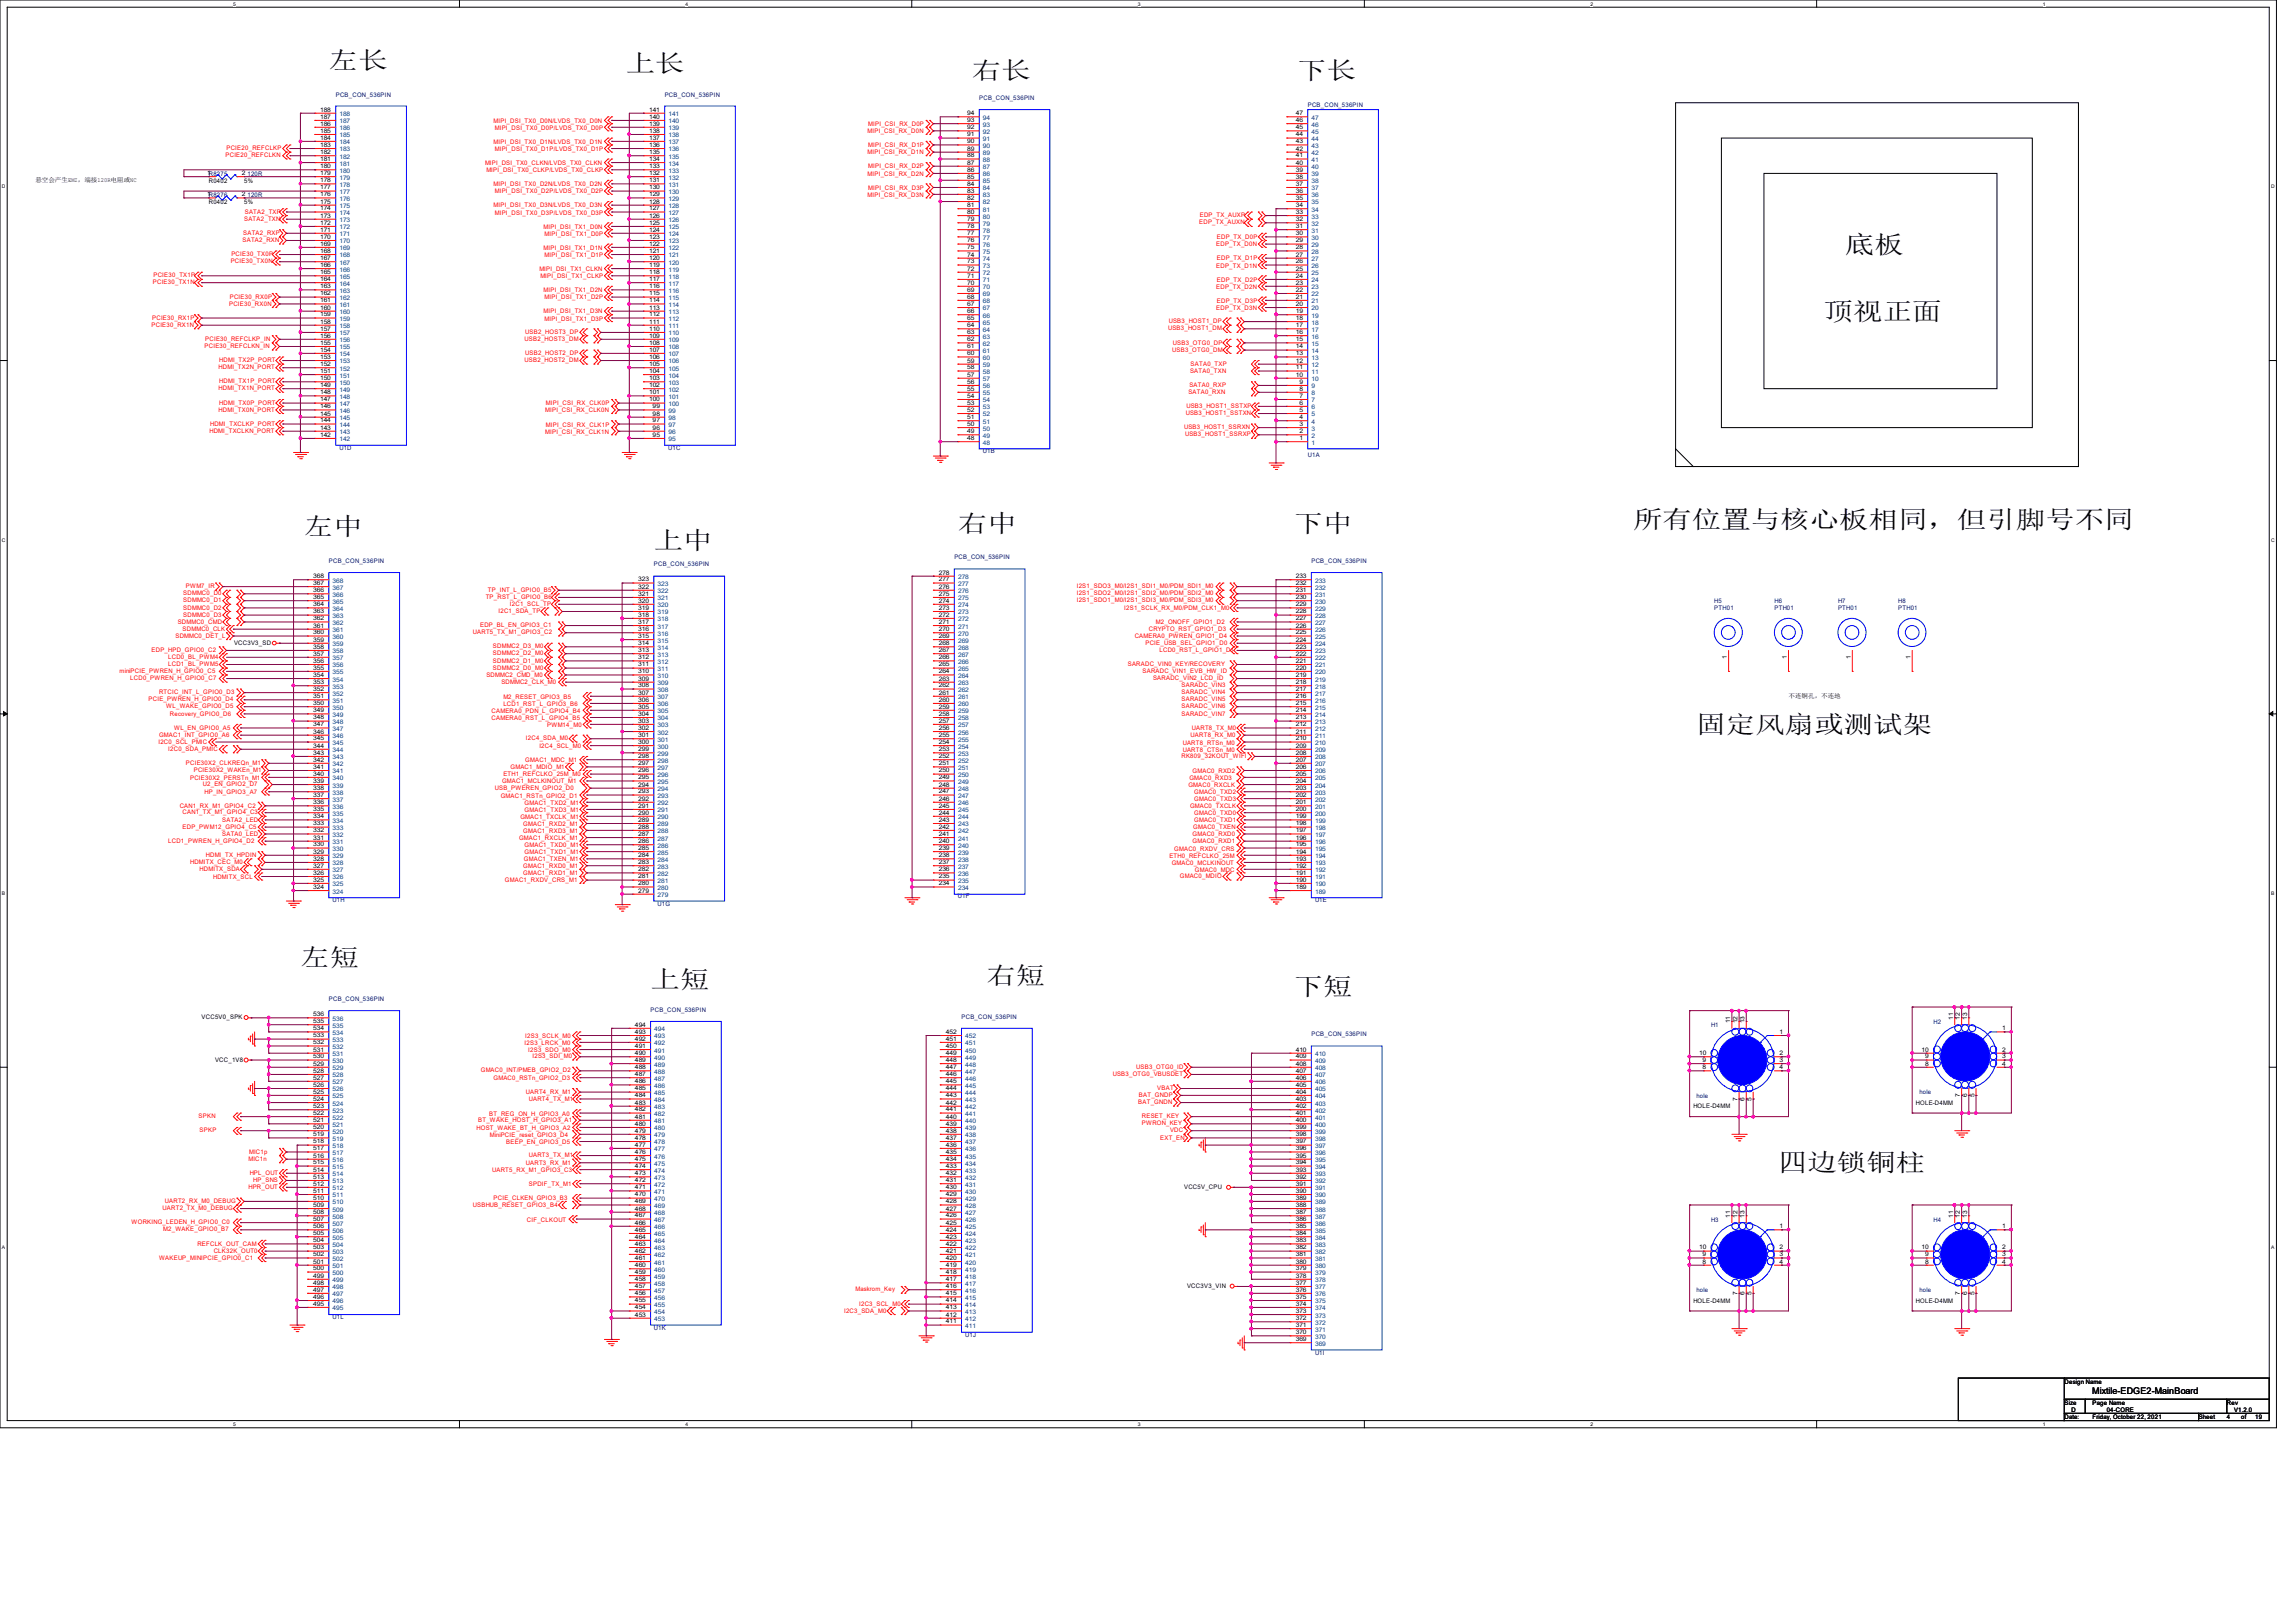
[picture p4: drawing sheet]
<svg xmlns="http://www.w3.org/2000/svg" width="297mm" height="210mm" viewBox="0 0 297 210" stroke-linecap="round" stroke-linejoin="round" font-family="sans-serif">
<defs><g id="words">
<g font-size="3.2">
<text x="42.5" y="8.9">左长</text>
<text x="80.9" y="9.4">上长</text>
<text x="125.7" y="10.3">右长</text>
<text x="167.8" y="10.3">下长</text>
<text x="238.7" y="32.7">底板</text>
<text x="235.9" y="41.4">顶视正面</text>
<text x="39.3" y="69.3">左中</text>
<text x="84.6" y="71.1">上中</text>
<text x="123.9" y="68.8">右中</text>
<text x="167.3" y="68.8">下中</text>
<text x="211.2" y="68.4">所有位置与核心板相同，但引脚号不同</text>
<text x="219.5" y="94.9">固定风扇或测试架</text>
<text x="38.9" y="125.1">左短</text>
<text x="84.2" y="127.8">上短</text>
<text x="127.6" y="127.3">右短</text>
<text x="167.3" y="128.7">下短</text>
<text x="230" y="151.6">四边锁铜柱</text>
</g>
<text font-size="1.2" x="270.7" y="180.3">Mixtile-EDGE2-MainBoard</text>
<g font-size=".8">
<text x="41.4" y="17.2">185</text>
<text x="41.4" y="16.3">186</text>
<text x="41.4" y="15.4">187</text>
<text x="41.4" y="14.4">188</text>
<text x="84" y="17.2">138</text>
<text x="84" y="16.3">139</text>
<text x="84" y="15.4">140</text>
<text x="84" y="14.4">141</text>
<text x="125.1" y="17.7">91</text>
<text x="125.1" y="16.7">92</text>
<text x="125.1" y="15.8">93</text>
<text x="125.1" y="14.9">94</text>
<text x="167.6" y="17.7">44</text>
<text x="167.6" y="16.7">45</text>
<text x="167.6" y="15.8">46</text>
<text x="167.6" y="14.9">47</text>
<text x="4.6" y="23.5">悬空会产生EMI，端接120R电阻或NC</text>
<text x="26.8" y="22.6">1R8275</text>
<text x="27" y="23.6">R0402</text>
<text x="31.3" y="22.6">2</text>
<text x="31.6" y="23.6">5%</text>
<text x="41.4" y="23.6">178</text>
<text x="41.4" y="22.6">179</text>
<text x="41.4" y="21.8">180</text>
<text x="41.4" y="20.8">181</text>
<text x="41.4" y="19.9">182</text>
<text x="41.4" y="19">183</text>
<text x="41.4" y="18.1">184</text>
<text x="84" y="23.6">131</text>
<text x="84" y="22.6">132</text>
<text x="84" y="21.8">133</text>
<text x="84" y="20.8">134</text>
<text x="84" y="19.9">135</text>
<text x="84" y="19">136</text>
<text x="84" y="18.1">137</text>
<text x="125.1" y="23.1">85</text>
<text x="125.1" y="22.2">86</text>
<text x="125.1" y="21.3">87</text>
<text x="125.1" y="20.4">88</text>
<text x="125.1" y="19.5">89</text>
<text x="125.1" y="18.5">90</text>
<text x="167.6" y="23.1">38</text>
<text x="167.6" y="22.2">39</text>
<text x="167.6" y="21.3">40</text>
<text x="167.6" y="20.4">41</text>
<text x="167.6" y="19.5">42</text>
<text x="167.6" y="18.5">43</text>
<text x="26.8" y="25.4">1R8276</text>
<text x="27" y="26.4">R0402</text>
<text x="31.3" y="25.4">2</text>
<text x="31.6" y="26.4">5%</text>
<text x="41.4" y="30">171</text>
<text x="41.4" y="29.1">172</text>
<text x="41.4" y="28.2">173</text>
<text x="41.4" y="27.2">174</text>
<text x="41.4" y="26.3">175</text>
<text x="41.4" y="25.4">176</text>
<text x="41.4" y="24.5">177</text>
<text x="84" y="30">124</text>
<text x="84" y="29.1">125</text>
<text x="84" y="28.2">126</text>
<text x="84" y="27.2">127</text>
<text x="84" y="26.3">128</text>
<text x="84" y="25.4">129</text>
<text x="84" y="24.5">130</text>
<text x="125.1" y="29.5">78</text>
<text x="125.1" y="28.6">79</text>
<text x="125.1" y="27.7">80</text>
<text x="125.1" y="26.8">81</text>
<text x="125.1" y="25.9">82</text>
<text x="125.1" y="24.9">83</text>
<text x="125.1" y="24">84</text>
<text x="167.6" y="29.5">31</text>
<text x="167.6" y="28.6">32</text>
<text x="167.6" y="27.7">33</text>
<text x="167.6" y="26.8">34</text>
<text x="167.6" y="25.9">35</text>
<text x="167.6" y="24.9">36</text>
<text x="167.6" y="24">37</text>
<text x="41.4" y="35.5">165</text>
<text x="41.4" y="34.5">166</text>
<text x="41.4" y="33.7">167</text>
<text x="41.4" y="32.7">168</text>
<text x="41.4" y="31.8">169</text>
<text x="41.4" y="30.9">170</text>
<text x="84" y="35.5">118</text>
<text x="84" y="34.5">119</text>
<text x="84" y="33.7">120</text>
<text x="84" y="32.7">121</text>
<text x="84" y="31.8">122</text>
<text x="84" y="30.9">123</text>
<text x="125.1" y="35.9">71</text>
<text x="125.1" y="35">72</text>
<text x="125.1" y="34.1">73</text>
<text x="125.1" y="33.2">74</text>
<text x="125.1" y="32.3">75</text>
<text x="125.1" y="31.4">76</text>
<text x="125.1" y="30.4">77</text>
<text x="167.6" y="35.9">24</text>
<text x="167.6" y="35">25</text>
<text x="167.6" y="34.1">26</text>
<text x="167.6" y="33.2">27</text>
<text x="167.6" y="32.3">28</text>
<text x="167.6" y="31.4">29</text>
<text x="167.6" y="30.4">30</text>
<text x="41.4" y="41.9">158</text>
<text x="41.4" y="40.9">159</text>
<text x="41.4" y="40">160</text>
<text x="41.4" y="39.1">161</text>
<text x="41.4" y="38.2">162</text>
<text x="41.4" y="37.3">163</text>
<text x="41.4" y="36.4">164</text>
<text x="84" y="41.9">111</text>
<text x="84" y="40.9">112</text>
<text x="84" y="40">113</text>
<text x="84" y="39.1">114</text>
<text x="84" y="38.2">115</text>
<text x="84" y="37.3">116</text>
<text x="84" y="36.4">117</text>
<text x="125.1" y="41.4">65</text>
<text x="125.1" y="40.5">66</text>
<text x="125.1" y="39.6">67</text>
<text x="125.1" y="38.7">68</text>
<text x="125.1" y="37.8">69</text>
<text x="125.1" y="36.8">70</text>
<text x="167.6" y="41.4">18</text>
<text x="167.6" y="40.5">19</text>
<text x="167.6" y="39.6">20</text>
<text x="167.6" y="38.7">21</text>
<text x="167.6" y="37.8">22</text>
<text x="167.6" y="36.8">23</text>
<text x="41.4" y="47.4">152</text>
<text x="41.4" y="46.4">153</text>
<text x="41.4" y="45.5">154</text>
<text x="41.4" y="44.6">155</text>
<text x="41.4" y="43.7">156</text>
<text x="41.4" y="42.8">157</text>
<text x="84" y="47.4">105</text>
<text x="84" y="46.4">106</text>
<text x="84" y="45.5">107</text>
<text x="84" y="44.6">108</text>
<text x="84" y="43.7">109</text>
<text x="84" y="42.8">110</text>
<text x="125.1" y="47.8">58</text>
<text x="125.1" y="46.9">59</text>
<text x="125.1" y="46">60</text>
<text x="125.1" y="45.1">61</text>
<text x="125.1" y="44.2">62</text>
<text x="125.1" y="43.2">63</text>
<text x="125.1" y="42.3">64</text>
<text x="167.6" y="47.8">11</text>
<text x="167.6" y="46.9">12</text>
<text x="167.6" y="46">13</text>
<text x="167.6" y="45.1">14</text>
<text x="167.6" y="44.2">15</text>
<text x="167.6" y="43.2">16</text>
<text x="167.6" y="42.3">17</text>
<text x="41.4" y="53.8">145</text>
<text x="41.4" y="52.8">146</text>
<text x="41.4" y="51.9">147</text>
<text x="41.4" y="51">148</text>
<text x="41.4" y="50.1">149</text>
<text x="41.4" y="49.2">150</text>
<text x="41.4" y="48.3">151</text>
<text x="84" y="51.9">100</text>
<text x="84" y="51">101</text>
<text x="84" y="50.1">102</text>
<text x="84" y="49.2">103</text>
<text x="84" y="48.3">104</text>
<text x="84.4" y="53.8">98</text>
<text x="84.4" y="52.8">99</text>
<text x="125.1" y="53.3">52</text>
<text x="125.1" y="52.4">53</text>
<text x="125.1" y="51.5">54</text>
<text x="125.1" y="50.5">55</text>
<text x="125.1" y="49.7">56</text>
<text x="125.1" y="48.7">57</text>
<text x="167.6" y="48.7">10</text>
<text x="168.1" y="53.3">5</text>
<text x="168.1" y="52.4">6</text>
<text x="168.1" y="51.5">7</text>
<text x="168.1" y="50.5">8</text>
<text x="168.1" y="49.7">9</text>
<text x="41.4" y="56.5">142</text>
<text x="41.4" y="55.6">143</text>
<text x="41.4" y="54.7">144</text>
<text x="84.4" y="56.5">95</text>
<text x="84.4" y="55.6">96</text>
<text x="84.4" y="54.7">97</text>
<text x="125.1" y="56.9">48</text>
<text x="125.1" y="56">49</text>
<text x="125.1" y="55.1">50</text>
<text x="125.1" y="54.2">51</text>
<text x="168.1" y="56.9">1</text>
<text x="168.1" y="56">2</text>
<text x="168.1" y="55.1">3</text>
<text x="168.1" y="54.2">4</text>
<text x="40.5" y="77.5">365</text>
<text x="40.5" y="76.6">366</text>
<text x="40.5" y="75.7">367</text>
<text x="40.5" y="74.8">368</text>
<text x="82.6" y="78">320</text>
<text x="82.6" y="77.1">321</text>
<text x="82.6" y="76.2">322</text>
<text x="82.6" y="75.2">323</text>
<text x="121.4" y="78">274</text>
<text x="121.4" y="77.1">275</text>
<text x="121.4" y="76.2">276</text>
<text x="121.4" y="75.2">277</text>
<text x="121.4" y="74.3">278</text>
<text x="167.6" y="77.5">230</text>
<text x="167.6" y="76.6">231</text>
<text x="167.6" y="75.7">232</text>
<text x="167.6" y="74.8">233</text>
<text x="30.3" y="83.4">VCC3V3_SD</text>
<text x="40.5" y="83.9">358</text>
<text x="40.5" y="83">359</text>
<text x="40.5" y="82.1">360</text>
<text x="40.5" y="81.2">361</text>
<text x="40.5" y="80.3">362</text>
<text x="40.5" y="79.4">363</text>
<text x="40.5" y="78.4">364</text>
<text x="82.6" y="83.5">314</text>
<text x="82.6" y="82.6">315</text>
<text x="82.6" y="81.7">316</text>
<text x="82.6" y="80.7">317</text>
<text x="82.6" y="79.8">318</text>
<text x="82.6" y="78.9">319</text>
<text x="121.4" y="83.5">268</text>
<text x="121.4" y="82.6">269</text>
<text x="121.4" y="81.7">270</text>
<text x="121.4" y="80.7">271</text>
<text x="121.4" y="79.8">272</text>
<text x="121.4" y="78.9">273</text>
<text x="167.6" y="83.9">223</text>
<text x="167.6" y="83">224</text>
<text x="167.6" y="82.1">225</text>
<text x="167.6" y="81.2">226</text>
<text x="167.6" y="80.3">227</text>
<text x="167.6" y="79.4">228</text>
<text x="167.6" y="78.4">229</text>
<text x="40.5" y="89.4">352</text>
<text x="40.5" y="88.5">353</text>
<text x="40.5" y="87.6">354</text>
<text x="40.5" y="86.7">355</text>
<text x="40.5" y="85.8">356</text>
<text x="40.5" y="84.8">357</text>
<text x="82.6" y="89.9">307</text>
<text x="82.6" y="88.9">308</text>
<text x="82.6" y="88.1">309</text>
<text x="82.6" y="87.1">310</text>
<text x="82.6" y="86.2">311</text>
<text x="82.6" y="85.3">312</text>
<text x="82.6" y="84.4">313</text>
<text x="121.4" y="89.9">261</text>
<text x="121.4" y="88.9">262</text>
<text x="121.4" y="88.1">263</text>
<text x="121.4" y="87.1">264</text>
<text x="121.4" y="86.2">265</text>
<text x="121.4" y="85.3">266</text>
<text x="121.4" y="84.4">267</text>
<text x="167.6" y="89.4">217</text>
<text x="167.6" y="88.5">218</text>
<text x="167.6" y="87.6">219</text>
<text x="167.6" y="86.7">220</text>
<text x="167.6" y="85.8">221</text>
<text x="167.6" y="84.8">222</text>
<text x="223.4" y="85.2" transform="rotate(-90 223.4 85.2)">1</text>
<text x="231.1" y="85.2" transform="rotate(-90 231.1 85.2)">1</text>
<text x="239.4" y="85.2" transform="rotate(-90 239.4 85.2)">1</text>
<text x="247.1" y="85.2" transform="rotate(-90 247.1 85.2)">1</text>
<text x="40.5" y="95.8">345</text>
<text x="40.5" y="94.9">346</text>
<text x="40.5" y="94">347</text>
<text x="40.5" y="93.1">348</text>
<text x="40.5" y="92.2">349</text>
<text x="40.5" y="91.2">350</text>
<text x="40.5" y="90.3">351</text>
<text x="82.6" y="95.4">301</text>
<text x="82.6" y="94.4">302</text>
<text x="82.6" y="93.5">303</text>
<text x="82.6" y="92.6">304</text>
<text x="82.6" y="91.7">305</text>
<text x="82.6" y="90.8">306</text>
<text x="121.4" y="95.4">255</text>
<text x="121.4" y="94.4">256</text>
<text x="121.4" y="93.5">257</text>
<text x="121.4" y="92.6">258</text>
<text x="121.4" y="91.7">259</text>
<text x="121.4" y="90.8">260</text>
<text x="167.6" y="95.8">210</text>
<text x="167.6" y="94.9">211</text>
<text x="167.6" y="94">212</text>
<text x="167.6" y="93.1">213</text>
<text x="167.6" y="92.2">214</text>
<text x="167.6" y="91.2">215</text>
<text x="167.6" y="90.3">216</text>
<text x="231.4" y="90.3">不连铜孔，不连地</text>
<text x="40.5" y="101.3">339</text>
<text x="40.5" y="100.4">340</text>
<text x="40.5" y="99.5">341</text>
<text x="40.5" y="98.6">342</text>
<text x="40.5" y="97.7">343</text>
<text x="40.5" y="96.7">344</text>
<text x="82.6" y="101.8">294</text>
<text x="82.6" y="100.8">295</text>
<text x="82.6" y="99.9">296</text>
<text x="82.6" y="99">297</text>
<text x="82.6" y="98.1">298</text>
<text x="82.6" y="97.2">299</text>
<text x="82.6" y="96.3">300</text>
<text x="121.4" y="101.8">248</text>
<text x="121.4" y="100.8">249</text>
<text x="121.4" y="99.9">250</text>
<text x="121.4" y="99">251</text>
<text x="121.4" y="98.1">252</text>
<text x="121.4" y="97.2">253</text>
<text x="121.4" y="96.3">254</text>
<text x="167.6" y="101.3">204</text>
<text x="167.6" y="100.4">205</text>
<text x="167.6" y="99.5">206</text>
<text x="167.6" y="98.6">207</text>
<text x="167.6" y="97.7">208</text>
<text x="167.6" y="96.7">209</text>
<text x="40.5" y="107.7">332</text>
<text x="40.5" y="106.8">333</text>
<text x="40.5" y="105.9">334</text>
<text x="40.5" y="104.9">335</text>
<text x="40.5" y="104.1">336</text>
<text x="40.5" y="103.1">337</text>
<text x="40.5" y="102.2">338</text>
<text x="82.6" y="107.2">288</text>
<text x="82.6" y="106.3">289</text>
<text x="82.6" y="105.4">290</text>
<text x="82.6" y="104.5">291</text>
<text x="82.6" y="103.6">292</text>
<text x="82.6" y="102.7">293</text>
<text x="121.4" y="107.2">242</text>
<text x="121.4" y="106.3">243</text>
<text x="121.4" y="105.4">244</text>
<text x="121.4" y="104.5">245</text>
<text x="121.4" y="103.6">246</text>
<text x="121.4" y="102.7">247</text>
<text x="167.6" y="107.7">197</text>
<text x="167.6" y="106.8">198</text>
<text x="167.6" y="105.9">199</text>
<text x="167.6" y="104.9">200</text>
<text x="167.6" y="104.1">201</text>
<text x="167.6" y="103.1">202</text>
<text x="167.6" y="102.2">203</text>
<text x="40.5" y="113.2">326</text>
<text x="40.5" y="112.3">327</text>
<text x="40.5" y="111.4">328</text>
<text x="40.5" y="110.4">329</text>
<text x="40.5" y="109.5">330</text>
<text x="40.5" y="108.6">331</text>
<text x="82.6" y="113.7">281</text>
<text x="82.6" y="112.7">282</text>
<text x="82.6" y="111.8">283</text>
<text x="82.6" y="110.9">284</text>
<text x="82.6" y="110">285</text>
<text x="82.6" y="109.1">286</text>
<text x="82.6" y="108.2">287</text>
<text x="121.4" y="113.7">235</text>
<text x="121.4" y="112.7">236</text>
<text x="121.4" y="111.8">237</text>
<text x="121.4" y="110.9">238</text>
<text x="121.4" y="110">239</text>
<text x="121.4" y="109.1">240</text>
<text x="121.4" y="108.2">241</text>
<text x="167.6" y="113.2">191</text>
<text x="167.6" y="112.3">192</text>
<text x="167.6" y="111.4">193</text>
<text x="167.6" y="110.4">194</text>
<text x="167.6" y="109.5">195</text>
<text x="167.6" y="108.6">196</text>
<text x="40.5" y="115">324</text>
<text x="40.5" y="114.1">325</text>
<text x="82.6" y="115.5">279</text>
<text x="82.6" y="114.6">280</text>
<text x="121.4" y="114.6">234</text>
<text x="167.6" y="115">189</text>
<text x="167.6" y="114.1">190</text>
<text x="26.1" y="131.9">VCC5V0_SPK</text>
<text x="40.5" y="131.5">536</text>
<text x="252.6" y="131.9" transform="rotate(-90 252.6 131.9)">11</text>
<text x="253.5" y="131.9" transform="rotate(-90 253.5 131.9)">12</text>
<text x="254.5" y="131.9" transform="rotate(-90 254.5 131.9)">13</text>
<text x="27.8" y="137.4">VCC_1V8</text>
<text x="40.5" y="137.9">529</text>
<text x="40.5" y="136.9">530</text>
<text x="40.5" y="136.1">531</text>
<text x="40.5" y="135.1">532</text>
<text x="40.5" y="134.2">533</text>
<text x="40.5" y="133.3">534</text>
<text x="40.5" y="132.4">535</text>
<text x="82.1" y="137.4">489</text>
<text x="82.1" y="136.5">490</text>
<text x="82.1" y="135.6">491</text>
<text x="82.1" y="134.7">492</text>
<text x="82.1" y="133.8">493</text>
<text x="82.1" y="132.8">494</text>
<text x="122.4" y="137.4">448</text>
<text x="122.4" y="136.5">449</text>
<text x="122.4" y="135.6">450</text>
<text x="122.4" y="134.7">451</text>
<text x="122.4" y="133.8">452</text>
<text x="167.6" y="137.9">408</text>
<text x="167.6" y="136.9">409</text>
<text x="167.6" y="136.1">410</text>
<text x="219.8" y="136.5">10</text>
<text x="220.2" y="137.4">9</text>
<text x="223.8" y="132.4" transform="rotate(-90 223.8 132.4)">11</text>
<text x="224.7" y="132.4" transform="rotate(-90 224.7 132.4)">12</text>
<text x="225.7" y="132.4" transform="rotate(-90 225.7 132.4)">13</text>
<text x="230.2" y="133.8">1</text>
<text x="230.2" y="136.5">2</text>
<text x="230.2" y="137.4">3</text>
<text x="248.6" y="136.1">10</text>
<text x="249" y="137.9">8</text>
<text x="249" y="136.9">9</text>
<text x="259" y="133.3">1</text>
<text x="259" y="136.1">2</text>
<text x="259" y="136.9">3</text>
<text x="259" y="137.9">4</text>
<text x="40.5" y="143.4">523</text>
<text x="40.5" y="142.5">524</text>
<text x="40.5" y="141.5">525</text>
<text x="40.5" y="140.6">526</text>
<text x="40.5" y="139.7">527</text>
<text x="40.5" y="138.8">528</text>
<text x="82.1" y="143.8">482</text>
<text x="82.1" y="142.9">483</text>
<text x="82.1" y="142">484</text>
<text x="82.1" y="141.1">485</text>
<text x="82.1" y="140.2">486</text>
<text x="82.1" y="139.2">487</text>
<text x="82.1" y="138.3">488</text>
<text x="122.4" y="143.8">441</text>
<text x="122.4" y="142.9">442</text>
<text x="122.4" y="142">443</text>
<text x="122.4" y="141.1">444</text>
<text x="122.4" y="140.2">445</text>
<text x="122.4" y="139.2">446</text>
<text x="122.4" y="138.3">447</text>
<text x="167.6" y="143.4">402</text>
<text x="167.6" y="142.5">403</text>
<text x="167.6" y="141.5">404</text>
<text x="167.6" y="140.6">405</text>
<text x="167.6" y="139.7">406</text>
<text x="167.6" y="138.8">407</text>
<text x="219" y="143.4">HOLE-D4MM</text>
<text x="220.2" y="138.3">8</text>
<text x="224.7" y="142.4" transform="rotate(-90 224.7 142.4)">7</text>
<text x="225.7" y="142.4" transform="rotate(-90 225.7 142.4)">6</text>
<text x="226.6" y="142.4" transform="rotate(-90 226.6 142.4)">5</text>
<text x="230.2" y="138.3">4</text>
<text x="247.8" y="143">HOLE-D4MM</text>
<text x="253.5" y="141.9" transform="rotate(-90 253.5 141.9)">7</text>
<text x="254.5" y="141.9" transform="rotate(-90 254.5 141.9)">6</text>
<text x="255.4" y="141.9" transform="rotate(-90 255.4 141.9)">5</text>
<text x="40.5" y="149.8">516</text>
<text x="40.5" y="148.8">517</text>
<text x="40.5" y="148">518</text>
<text x="40.5" y="147">519</text>
<text x="40.5" y="146.1">520</text>
<text x="40.5" y="145.2">521</text>
<text x="40.5" y="144.3">522</text>
<text x="82.1" y="149.3">476</text>
<text x="82.1" y="148.4">477</text>
<text x="82.1" y="147.5">478</text>
<text x="82.1" y="146.6">479</text>
<text x="82.1" y="145.7">480</text>
<text x="82.1" y="144.7">481</text>
<text x="122.4" y="149.3">435</text>
<text x="122.4" y="148.4">436</text>
<text x="122.4" y="147.5">437</text>
<text x="122.4" y="146.6">438</text>
<text x="122.4" y="145.7">439</text>
<text x="122.4" y="144.7">440</text>
<text x="167.6" y="149.8">395</text>
<text x="167.6" y="148.8">396</text>
<text x="167.6" y="148">397</text>
<text x="167.6" y="147">398</text>
<text x="167.6" y="146.1">399</text>
<text x="167.6" y="145.2">400</text>
<text x="167.6" y="144.3">401</text>
<text x="40.5" y="155.2">510</text>
<text x="40.5" y="154.3">511</text>
<text x="40.5" y="153.4">512</text>
<text x="40.5" y="152.5">513</text>
<text x="40.5" y="151.6">514</text>
<text x="40.5" y="150.7">515</text>
<text x="82.1" y="155.7">469</text>
<text x="82.1" y="154.8">470</text>
<text x="82.1" y="153.9">471</text>
<text x="82.1" y="153">472</text>
<text x="82.1" y="152.1">473</text>
<text x="82.1" y="151.1">474</text>
<text x="82.1" y="150.2">475</text>
<text x="122.4" y="155.7">428</text>
<text x="122.4" y="154.8">429</text>
<text x="122.4" y="153.9">430</text>
<text x="122.4" y="153">431</text>
<text x="122.4" y="152.1">432</text>
<text x="122.4" y="151.1">433</text>
<text x="122.4" y="150.2">434</text>
<text x="153.2" y="153.8">VCC5V_CPU</text>
<text x="167.6" y="155.2">389</text>
<text x="167.6" y="154.3">390</text>
<text x="167.6" y="153.4">391</text>
<text x="167.6" y="152.5">392</text>
<text x="167.6" y="151.6">393</text>
<text x="167.6" y="150.7">394</text>
<text x="40.5" y="161.7">503</text>
<text x="40.5" y="160.7">504</text>
<text x="40.5" y="159.8">505</text>
<text x="40.5" y="158.9">506</text>
<text x="40.5" y="158">507</text>
<text x="40.5" y="157.1">508</text>
<text x="40.5" y="156.2">509</text>
<text x="82.1" y="161.2">463</text>
<text x="82.1" y="160.3">464</text>
<text x="82.1" y="159.4">465</text>
<text x="82.1" y="158.5">466</text>
<text x="82.1" y="157.5">467</text>
<text x="82.1" y="156.6">468</text>
<text x="122.4" y="161.2">422</text>
<text x="122.4" y="160.3">423</text>
<text x="122.4" y="159.4">424</text>
<text x="122.4" y="158.5">425</text>
<text x="122.4" y="157.5">426</text>
<text x="122.4" y="156.6">427</text>
<text x="167.6" y="161.7">382</text>
<text x="167.6" y="160.7">383</text>
<text x="167.6" y="159.8">384</text>
<text x="167.6" y="158.9">385</text>
<text x="167.6" y="158">386</text>
<text x="167.6" y="157.1">387</text>
<text x="167.6" y="156.2">388</text>
<text x="219.8" y="161.7">10</text>
<text x="223.8" y="157.6" transform="rotate(-90 223.8 157.6)">11</text>
<text x="224.7" y="157.6" transform="rotate(-90 224.7 157.6)">12</text>
<text x="225.7" y="157.6" transform="rotate(-90 225.7 157.6)">13</text>
<text x="230.2" y="158.9">1</text>
<text x="230.2" y="161.7">2</text>
<text x="248.6" y="161.7">10</text>
<text x="252.6" y="157.6" transform="rotate(-90 252.6 157.6)">11</text>
<text x="253.5" y="157.6" transform="rotate(-90 253.5 157.6)">12</text>
<text x="254.5" y="157.6" transform="rotate(-90 254.5 157.6)">13</text>
<text x="259" y="158.9">1</text>
<text x="259" y="161.7">2</text>
<text x="40.5" y="167.1">497</text>
<text x="40.5" y="166.2">498</text>
<text x="40.5" y="165.3">499</text>
<text x="40.5" y="164.4">500</text>
<text x="40.5" y="163.5">501</text>
<text x="40.5" y="162.6">502</text>
<text x="82.1" y="167.6">456</text>
<text x="82.1" y="166.7">457</text>
<text x="82.1" y="165.8">458</text>
<text x="82.1" y="164.8">459</text>
<text x="82.1" y="164">460</text>
<text x="82.1" y="163">461</text>
<text x="82.1" y="162.1">462</text>
<text x="122.4" y="167.6">415</text>
<text x="122.4" y="166.7">416</text>
<text x="122.4" y="165.8">417</text>
<text x="122.4" y="164.8">418</text>
<text x="122.4" y="164">419</text>
<text x="122.4" y="163">420</text>
<text x="122.4" y="162.1">421</text>
<text x="153.6" y="166.7">VCC3V3_VIN</text>
<text x="167.6" y="167.1">376</text>
<text x="167.6" y="166.2">377</text>
<text x="167.6" y="165.3">378</text>
<text x="167.6" y="164.4">379</text>
<text x="167.6" y="163.5">380</text>
<text x="167.6" y="162.6">381</text>
<text x="220.2" y="163.5">8</text>
<text x="220.2" y="162.6">9</text>
<text x="224.7" y="167.6" transform="rotate(-90 224.7 167.6)">7</text>
<text x="225.7" y="167.6" transform="rotate(-90 225.7 167.6)">6</text>
<text x="226.6" y="167.6" transform="rotate(-90 226.6 167.6)">5</text>
<text x="230.2" y="162.6">3</text>
<text x="230.2" y="163.5">4</text>
<text x="249" y="163.5">8</text>
<text x="249" y="162.6">9</text>
<text x="253.5" y="167.6" transform="rotate(-90 253.5 167.6)">7</text>
<text x="254.5" y="167.6" transform="rotate(-90 254.5 167.6)">6</text>
<text x="255.4" y="167.6" transform="rotate(-90 255.4 167.6)">5</text>
<text x="259" y="162.6">3</text>
<text x="259" y="163.5">4</text>
<text x="40.5" y="169">495</text>
<text x="40.5" y="168.1">496</text>
<text x="82.1" y="170.3">453</text>
<text x="82.1" y="169.4">454</text>
<text x="82.1" y="168.5">455</text>
<text x="122.4" y="171.2">411</text>
<text x="122.4" y="170.3">412</text>
<text x="122.4" y="169.4">413</text>
<text x="122.4" y="168.5">414</text>
<text x="167.6" y="173.5">369</text>
<text x="167.6" y="172.6">370</text>
<text x="167.6" y="171.7">371</text>
<text x="167.6" y="170.8">372</text>
<text x="167.6" y="169.9">373</text>
<text x="167.6" y="169">374</text>
<text x="167.6" y="168.1">375</text>
<text x="219" y="168.6">HOLE-D4MM</text>
<text x="247.8" y="168.6">HOLE-D4MM</text>
<text x="267.1" y="179.1">Design Name</text>
<text x="267.1" y="181.8">Size</text>
<text x="267.1" y="183.6">Date:</text>
<text x="267.9" y="182.8">D</text>
<text x="270.7" y="181.8">Page Name</text>
<text x="270.7" y="183.6">Friday, October 22, 2021</text>
<text x="272.5" y="182.8">04-CORE</text>
<text x="284.4" y="183.6">Sheet</text>
<text x="288.1" y="181.8">Rev</text>
<text x="288.1" y="183.6">4</text>
<text x="289" y="182.8">V1.2.0</text>
<text x="289.9" y="183.6">of</text>
<text x="291.7" y="183.6">19</text>
</g>
<g font-size=".8" fill="#000080">
<text x="43.4" y="12.5">PCB_CON_536PIN</text>
<text x="86" y="12.5">PCB_CON_536PIN</text>
<text x="126.7" y="13">PCB_CON_536PIN</text>
<text x="169.2" y="13.8">PCB_CON_536PIN</text>
<text x="32" y="22.7">120R</text>
<text x="32" y="25.5">120R</text>
<text x="43.9" y="58.2">U1D</text>
<text x="86.4" y="58.2">U1C</text>
<text x="127.1" y="58.7">U1B</text>
<text x="169.2" y="59.1">U1A</text>
<text x="42.5" y="72.8">PCB_CON_536PIN</text>
<text x="84.6" y="73.3">PCB_CON_536PIN</text>
<text x="123.5" y="72.4">PCB_CON_536PIN</text>
<text x="169.6" y="72.8">PCB_CON_536PIN</text>
<text x="221.8" y="78.1">H5</text>
<text x="221.8" y="79">PTH01</text>
<text x="229.5" y="78.1">H6</text>
<text x="229.5" y="79">PTH01</text>
<text x="237.8" y="78.1">H7</text>
<text x="237.8" y="79">PTH01</text>
<text x="245.5" y="78.1">H8</text>
<text x="245.5" y="79">PTH01</text>
<text x="43" y="116.7">U1H</text>
<text x="85.1" y="117.2">U1G</text>
<text x="123.9" y="116.2">U1F</text>
<text x="170.1" y="116.7">U1E</text>
<text x="42.5" y="129.5">PCB_CON_536PIN</text>
<text x="84.2" y="130.9">PCB_CON_536PIN</text>
<text x="124.4" y="131.8">PCB_CON_536PIN</text>
<text x="169.6" y="134.1">PCB_CON_536PIN</text>
<text x="221.3" y="132.9">H1</text>
<text x="250.1" y="132.5">H2</text>
<text x="219.5" y="142.1">hole</text>
<text x="248.3" y="141.6">hole</text>
<text x="221.3" y="158.1">H3</text>
<text x="250.1" y="158.1">H4</text>
<text x="219.5" y="167.2">hole</text>
<text x="248.3" y="167.2">hole</text>
<text x="43" y="170.7">U1L</text>
<text x="84.6" y="172">U1K</text>
<text x="124.8" y="173">U1J</text>
<text x="170.1" y="175.3">U1I</text>
</g>
<g font-size=".8" fill="#004080">
<text x="43.9" y="17.8">185</text>
<text x="43.9" y="16.8">186</text>
<text x="43.9" y="16">187</text>
<text x="43.9" y="15">188</text>
<text x="86.5" y="17.8">138</text>
<text x="86.5" y="16.8">139</text>
<text x="86.5" y="16">140</text>
<text x="86.5" y="15">141</text>
<text x="127.1" y="17.3">92</text>
<text x="127.1" y="16.4">93</text>
<text x="127.1" y="15.5">94</text>
<text x="169.6" y="17.3">45</text>
<text x="169.6" y="16.4">46</text>
<text x="169.6" y="15.5">47</text>
<text x="43.9" y="23.2">179</text>
<text x="43.9" y="22.4">180</text>
<text x="43.9" y="21.4">181</text>
<text x="43.9" y="20.5">182</text>
<text x="43.9" y="19.6">183</text>
<text x="43.9" y="18.7">184</text>
<text x="86.5" y="23.2">132</text>
<text x="86.5" y="22.4">133</text>
<text x="86.5" y="21.4">134</text>
<text x="86.5" y="20.5">135</text>
<text x="86.5" y="19.6">136</text>
<text x="86.5" y="18.7">137</text>
<text x="127.1" y="23.7">85</text>
<text x="127.1" y="22.8">86</text>
<text x="127.1" y="21.9">87</text>
<text x="127.1" y="21">88</text>
<text x="127.1" y="20.1">89</text>
<text x="127.1" y="19.1">90</text>
<text x="127.1" y="18.2">91</text>
<text x="169.6" y="23.7">38</text>
<text x="169.6" y="22.8">39</text>
<text x="169.6" y="21.9">40</text>
<text x="169.6" y="21">41</text>
<text x="169.6" y="20.1">42</text>
<text x="169.6" y="19.1">43</text>
<text x="169.6" y="18.2">44</text>
<text x="43.9" y="29.7">172</text>
<text x="43.9" y="28.7">173</text>
<text x="43.9" y="27.8">174</text>
<text x="43.9" y="26.9">175</text>
<text x="43.9" y="26">176</text>
<text x="43.9" y="25.1">177</text>
<text x="43.9" y="24.2">178</text>
<text x="86.5" y="29.7">125</text>
<text x="86.5" y="28.7">126</text>
<text x="86.5" y="27.8">127</text>
<text x="86.5" y="26.9">128</text>
<text x="86.5" y="26">129</text>
<text x="86.5" y="25.1">130</text>
<text x="86.5" y="24.2">131</text>
<text x="127.1" y="29.2">79</text>
<text x="127.1" y="28.3">80</text>
<text x="127.1" y="27.4">81</text>
<text x="127.1" y="26.5">82</text>
<text x="127.1" y="25.5">83</text>
<text x="127.1" y="24.6">84</text>
<text x="169.6" y="29.2">32</text>
<text x="169.6" y="28.3">33</text>
<text x="169.6" y="27.4">34</text>
<text x="169.6" y="26.5">35</text>
<text x="169.6" y="25.5">36</text>
<text x="169.6" y="24.6">37</text>
<text x="43.9" y="35.1">166</text>
<text x="43.9" y="34.2">167</text>
<text x="43.9" y="33.3">168</text>
<text x="43.9" y="32.4">169</text>
<text x="43.9" y="31.5">170</text>
<text x="43.9" y="30.6">171</text>
<text x="86.5" y="35.1">119</text>
<text x="86.5" y="34.2">120</text>
<text x="86.5" y="33.3">121</text>
<text x="86.5" y="32.4">122</text>
<text x="86.5" y="31.5">123</text>
<text x="86.5" y="30.6">124</text>
<text x="127.1" y="35.6">72</text>
<text x="127.1" y="34.7">73</text>
<text x="127.1" y="33.8">74</text>
<text x="127.1" y="32.9">75</text>
<text x="127.1" y="32">76</text>
<text x="127.1" y="31">77</text>
<text x="127.1" y="30.1">78</text>
<text x="169.6" y="35.6">25</text>
<text x="169.6" y="34.7">26</text>
<text x="169.6" y="33.8">27</text>
<text x="169.6" y="32.9">28</text>
<text x="169.6" y="32">29</text>
<text x="169.6" y="31">30</text>
<text x="169.6" y="30.1">31</text>
<text x="43.9" y="41.5">159</text>
<text x="43.9" y="40.6">160</text>
<text x="43.9" y="39.7">161</text>
<text x="43.9" y="38.8">162</text>
<text x="43.9" y="37.9">163</text>
<text x="43.9" y="37">164</text>
<text x="43.9" y="36.1">165</text>
<text x="86.5" y="41.5">112</text>
<text x="86.5" y="40.6">113</text>
<text x="86.5" y="39.7">114</text>
<text x="86.5" y="38.8">115</text>
<text x="86.5" y="37.9">116</text>
<text x="86.5" y="37">117</text>
<text x="86.5" y="36.1">118</text>
<text x="127.1" y="42">65</text>
<text x="127.1" y="41.1">66</text>
<text x="127.1" y="40.2">67</text>
<text x="127.1" y="39.2">68</text>
<text x="127.1" y="38.4">69</text>
<text x="127.1" y="37.4">70</text>
<text x="127.1" y="36.5">71</text>
<text x="169.6" y="42">18</text>
<text x="169.6" y="41.1">19</text>
<text x="169.6" y="40.2">20</text>
<text x="169.6" y="39.2">21</text>
<text x="169.6" y="38.4">22</text>
<text x="169.6" y="37.4">23</text>
<text x="169.6" y="36.5">24</text>
<text x="43.9" y="48">152</text>
<text x="43.9" y="47">153</text>
<text x="43.9" y="46.1">154</text>
<text x="43.9" y="45.2">155</text>
<text x="43.9" y="44.3">156</text>
<text x="43.9" y="43.4">157</text>
<text x="43.9" y="42.5">158</text>
<text x="86.5" y="48">105</text>
<text x="86.5" y="47">106</text>
<text x="86.5" y="46.1">107</text>
<text x="86.5" y="45.2">108</text>
<text x="86.5" y="44.3">109</text>
<text x="86.5" y="43.4">110</text>
<text x="86.5" y="42.5">111</text>
<text x="127.1" y="47.5">59</text>
<text x="127.1" y="46.6">60</text>
<text x="127.1" y="45.7">61</text>
<text x="127.1" y="44.7">62</text>
<text x="127.1" y="43.8">63</text>
<text x="127.1" y="42.9">64</text>
<text x="169.6" y="47.5">12</text>
<text x="169.6" y="46.6">13</text>
<text x="169.6" y="45.7">14</text>
<text x="169.6" y="44.7">15</text>
<text x="169.6" y="43.8">16</text>
<text x="169.6" y="42.9">17</text>
<text x="43.9" y="53.4">146</text>
<text x="43.9" y="52.5">147</text>
<text x="43.9" y="51.6">148</text>
<text x="43.9" y="50.7">149</text>
<text x="43.9" y="49.8">150</text>
<text x="43.9" y="48.9">151</text>
<text x="86.5" y="53.4">99</text>
<text x="86.5" y="52.5">100</text>
<text x="86.5" y="51.6">101</text>
<text x="86.5" y="50.7">102</text>
<text x="86.5" y="49.8">103</text>
<text x="86.5" y="48.9">104</text>
<text x="127.1" y="53.9">52</text>
<text x="127.1" y="53">53</text>
<text x="127.1" y="52.1">54</text>
<text x="127.1" y="51.1">55</text>
<text x="127.1" y="50.2">56</text>
<text x="127.1" y="49.3">57</text>
<text x="127.1" y="48.4">58</text>
<text x="169.6" y="53.9">5</text>
<text x="169.6" y="53">6</text>
<text x="169.6" y="52.1">7</text>
<text x="169.6" y="51.1">8</text>
<text x="169.6" y="50.2">9</text>
<text x="169.6" y="49.3">10</text>
<text x="169.6" y="48.4">11</text>
<text x="43.9" y="57.1">142</text>
<text x="43.9" y="56.2">143</text>
<text x="43.9" y="55.2">144</text>
<text x="43.9" y="54.4">145</text>
<text x="86.5" y="57.1">95</text>
<text x="86.5" y="56.2">96</text>
<text x="86.5" y="55.2">97</text>
<text x="86.5" y="54.4">98</text>
<text x="127.1" y="57.5">48</text>
<text x="127.1" y="56.6">49</text>
<text x="127.1" y="55.7">50</text>
<text x="127.1" y="54.8">51</text>
<text x="169.6" y="57.5">1</text>
<text x="169.6" y="56.6">2</text>
<text x="169.6" y="55.7">3</text>
<text x="169.6" y="54.8">4</text>
<text x="43" y="77.2">366</text>
<text x="43" y="76.3">367</text>
<text x="43" y="75.4">368</text>
<text x="85.1" y="77.7">321</text>
<text x="85.1" y="76.8">322</text>
<text x="85.1" y="75.8">323</text>
<text x="123.9" y="77.7">275</text>
<text x="123.9" y="76.8">276</text>
<text x="123.9" y="75.8">277</text>
<text x="123.9" y="74.9">278</text>
<text x="170.1" y="77.2">231</text>
<text x="170.1" y="76.3">232</text>
<text x="170.1" y="75.4">233</text>
<text x="43" y="83.6">359</text>
<text x="43" y="82.7">360</text>
<text x="43" y="81.8">361</text>
<text x="43" y="80.9">362</text>
<text x="43" y="80">363</text>
<text x="43" y="79">364</text>
<text x="43" y="78.1">365</text>
<text x="85.1" y="83.1">315</text>
<text x="85.1" y="82.3">316</text>
<text x="85.1" y="81.3">317</text>
<text x="85.1" y="80.4">318</text>
<text x="85.1" y="79.5">319</text>
<text x="85.1" y="78.6">320</text>
<text x="123.9" y="83.1">269</text>
<text x="123.9" y="82.3">270</text>
<text x="123.9" y="81.3">271</text>
<text x="123.9" y="80.4">272</text>
<text x="123.9" y="79.5">273</text>
<text x="123.9" y="78.6">274</text>
<text x="170.1" y="83.6">224</text>
<text x="170.1" y="82.7">225</text>
<text x="170.1" y="81.8">226</text>
<text x="170.1" y="80.9">227</text>
<text x="170.1" y="80">228</text>
<text x="170.1" y="79">229</text>
<text x="170.1" y="78.1">230</text>
<text x="43" y="89.1">353</text>
<text x="43" y="88.2">354</text>
<text x="43" y="87.2">355</text>
<text x="43" y="86.4">356</text>
<text x="43" y="85.4">357</text>
<text x="43" y="84.5">358</text>
<text x="85.1" y="89.5">308</text>
<text x="85.1" y="88.6">309</text>
<text x="85.1" y="87.7">310</text>
<text x="85.1" y="86.8">311</text>
<text x="85.1" y="85.9">312</text>
<text x="85.1" y="85">313</text>
<text x="85.1" y="84.1">314</text>
<text x="123.9" y="89.5">262</text>
<text x="123.9" y="88.6">263</text>
<text x="123.9" y="87.7">264</text>
<text x="123.9" y="86.8">265</text>
<text x="123.9" y="85.9">266</text>
<text x="123.9" y="85">267</text>
<text x="123.9" y="84.1">268</text>
<text x="170.1" y="89.1">218</text>
<text x="170.1" y="88.2">219</text>
<text x="170.1" y="87.2">220</text>
<text x="170.1" y="86.4">221</text>
<text x="170.1" y="85.4">222</text>
<text x="170.1" y="84.5">223</text>
<text x="43" y="95.5">346</text>
<text x="43" y="94.6">347</text>
<text x="43" y="93.7">348</text>
<text x="43" y="92.8">349</text>
<text x="43" y="91.8">350</text>
<text x="43" y="90.9">351</text>
<text x="43" y="90">352</text>
<text x="85.1" y="96">301</text>
<text x="85.1" y="95">302</text>
<text x="85.1" y="94.1">303</text>
<text x="85.1" y="93.2">304</text>
<text x="85.1" y="92.3">305</text>
<text x="85.1" y="91.4">306</text>
<text x="85.1" y="90.5">307</text>
<text x="123.9" y="96">255</text>
<text x="123.9" y="95">256</text>
<text x="123.9" y="94.1">257</text>
<text x="123.9" y="93.2">258</text>
<text x="123.9" y="92.3">259</text>
<text x="123.9" y="91.4">260</text>
<text x="123.9" y="90.5">261</text>
<text x="170.1" y="95.5">211</text>
<text x="170.1" y="94.6">212</text>
<text x="170.1" y="93.7">213</text>
<text x="170.1" y="92.8">214</text>
<text x="170.1" y="91.8">215</text>
<text x="170.1" y="90.9">216</text>
<text x="170.1" y="90">217</text>
<text x="43" y="101.9">339</text>
<text x="43" y="101">340</text>
<text x="43" y="100.1">341</text>
<text x="43" y="99.1">342</text>
<text x="43" y="98.3">343</text>
<text x="43" y="97.3">344</text>
<text x="43" y="96.4">345</text>
<text x="85.1" y="101.4">295</text>
<text x="85.1" y="100.5">296</text>
<text x="85.1" y="99.6">297</text>
<text x="85.1" y="98.7">298</text>
<text x="85.1" y="97.8">299</text>
<text x="85.1" y="96.9">300</text>
<text x="123.9" y="101.4">249</text>
<text x="123.9" y="100.5">250</text>
<text x="123.9" y="99.6">251</text>
<text x="123.9" y="98.7">252</text>
<text x="123.9" y="97.8">253</text>
<text x="123.9" y="96.9">254</text>
<text x="170.1" y="101.9">204</text>
<text x="170.1" y="101">205</text>
<text x="170.1" y="100.1">206</text>
<text x="170.1" y="99.1">207</text>
<text x="170.1" y="98.3">208</text>
<text x="170.1" y="97.3">209</text>
<text x="170.1" y="96.4">210</text>
<text x="43" y="107.4">333</text>
<text x="43" y="106.5">334</text>
<text x="43" y="105.5">335</text>
<text x="43" y="104.6">336</text>
<text x="43" y="103.7">337</text>
<text x="43" y="102.8">338</text>
<text x="85.1" y="107.8">288</text>
<text x="85.1" y="106.9">289</text>
<text x="85.1" y="106">290</text>
<text x="85.1" y="105.1">291</text>
<text x="85.1" y="104.2">292</text>
<text x="85.1" y="103.3">293</text>
<text x="85.1" y="102.4">294</text>
<text x="123.9" y="107.8">242</text>
<text x="123.9" y="106.9">243</text>
<text x="123.9" y="106">244</text>
<text x="123.9" y="105.1">245</text>
<text x="123.9" y="104.2">246</text>
<text x="123.9" y="103.3">247</text>
<text x="123.9" y="102.4">248</text>
<text x="170.1" y="107.4">198</text>
<text x="170.1" y="106.5">199</text>
<text x="170.1" y="105.5">200</text>
<text x="170.1" y="104.6">201</text>
<text x="170.1" y="103.7">202</text>
<text x="170.1" y="102.8">203</text>
<text x="43" y="113.8">326</text>
<text x="43" y="112.9">327</text>
<text x="43" y="112">328</text>
<text x="43" y="111">329</text>
<text x="43" y="110.1">330</text>
<text x="43" y="109.2">331</text>
<text x="43" y="108.3">332</text>
<text x="85.1" y="113.3">282</text>
<text x="85.1" y="112.4">283</text>
<text x="85.1" y="111.5">284</text>
<text x="85.1" y="110.6">285</text>
<text x="85.1" y="109.7">286</text>
<text x="85.1" y="108.8">287</text>
<text x="123.9" y="113.3">236</text>
<text x="123.9" y="112.4">237</text>
<text x="123.9" y="111.5">238</text>
<text x="123.9" y="110.6">239</text>
<text x="123.9" y="109.7">240</text>
<text x="123.9" y="108.8">241</text>
<text x="170.1" y="113.8">191</text>
<text x="170.1" y="112.9">192</text>
<text x="170.1" y="112">193</text>
<text x="170.1" y="111">194</text>
<text x="170.1" y="110.1">195</text>
<text x="170.1" y="109.2">196</text>
<text x="170.1" y="108.3">197</text>
<text x="43" y="115.6">324</text>
<text x="43" y="114.7">325</text>
<text x="85.1" y="116.1">279</text>
<text x="85.1" y="115.1">280</text>
<text x="85.1" y="114.3">281</text>
<text x="123.9" y="115.1">234</text>
<text x="123.9" y="114.3">235</text>
<text x="170.1" y="115.6">189</text>
<text x="170.1" y="114.7">190</text>
<text x="43" y="137.5">530</text>
<text x="43" y="136.7">531</text>
<text x="43" y="135.7">532</text>
<text x="43" y="134.8">533</text>
<text x="43" y="133.9">534</text>
<text x="43" y="133">535</text>
<text x="43" y="132.1">536</text>
<text x="84.6" y="137.1">490</text>
<text x="84.6" y="136.2">491</text>
<text x="84.6" y="135.3">492</text>
<text x="84.6" y="134.4">493</text>
<text x="84.6" y="133.4">494</text>
<text x="124.9" y="137.1">449</text>
<text x="124.9" y="136.2">450</text>
<text x="124.9" y="135.3">451</text>
<text x="124.9" y="134.4">452</text>
<text x="170.1" y="137.5">409</text>
<text x="170.1" y="136.7">410</text>
<text x="43" y="144">523</text>
<text x="43" y="143">524</text>
<text x="43" y="142.1">525</text>
<text x="43" y="141.2">526</text>
<text x="43" y="140.3">527</text>
<text x="43" y="139.4">528</text>
<text x="43" y="138.5">529</text>
<text x="84.6" y="143.5">483</text>
<text x="84.6" y="142.6">484</text>
<text x="84.6" y="141.7">485</text>
<text x="84.6" y="140.8">486</text>
<text x="84.6" y="139.8">487</text>
<text x="84.6" y="138.9">488</text>
<text x="84.6" y="138">489</text>
<text x="124.9" y="143.5">442</text>
<text x="124.9" y="142.6">443</text>
<text x="124.9" y="141.7">444</text>
<text x="124.9" y="140.8">445</text>
<text x="124.9" y="139.8">446</text>
<text x="124.9" y="138.9">447</text>
<text x="124.9" y="138">448</text>
<text x="170.1" y="144">402</text>
<text x="170.1" y="143">403</text>
<text x="170.1" y="142.1">404</text>
<text x="170.1" y="141.2">405</text>
<text x="170.1" y="140.3">406</text>
<text x="170.1" y="139.4">407</text>
<text x="170.1" y="138.5">408</text>
<text x="43" y="149.4">517</text>
<text x="43" y="148.5">518</text>
<text x="43" y="147.6">519</text>
<text x="43" y="146.7">520</text>
<text x="43" y="145.8">521</text>
<text x="43" y="144.9">522</text>
<text x="84.6" y="149.9">476</text>
<text x="84.6" y="149">477</text>
<text x="84.6" y="148.1">478</text>
<text x="84.6" y="147.2">479</text>
<text x="84.6" y="146.3">480</text>
<text x="84.6" y="145.3">481</text>
<text x="84.6" y="144.4">482</text>
<text x="124.9" y="149.9">435</text>
<text x="124.9" y="149">436</text>
<text x="124.9" y="148.1">437</text>
<text x="124.9" y="147.2">438</text>
<text x="124.9" y="146.3">439</text>
<text x="124.9" y="145.3">440</text>
<text x="124.9" y="144.4">441</text>
<text x="170.1" y="149.4">396</text>
<text x="170.1" y="148.5">397</text>
<text x="170.1" y="147.6">398</text>
<text x="170.1" y="146.7">399</text>
<text x="170.1" y="145.8">400</text>
<text x="170.1" y="144.9">401</text>
<text x="43" y="155.8">510</text>
<text x="43" y="154.9">511</text>
<text x="43" y="154">512</text>
<text x="43" y="153.1">513</text>
<text x="43" y="152.2">514</text>
<text x="43" y="151.3">515</text>
<text x="43" y="150.4">516</text>
<text x="84.6" y="155.4">470</text>
<text x="84.6" y="154.5">471</text>
<text x="84.6" y="153.5">472</text>
<text x="84.6" y="152.7">473</text>
<text x="84.6" y="151.7">474</text>
<text x="84.6" y="150.8">475</text>
<text x="124.9" y="155.4">429</text>
<text x="124.9" y="154.5">430</text>
<text x="124.9" y="153.5">431</text>
<text x="124.9" y="152.7">432</text>
<text x="124.9" y="151.7">433</text>
<text x="124.9" y="150.8">434</text>
<text x="170.1" y="155.8">389</text>
<text x="170.1" y="154.9">390</text>
<text x="170.1" y="154">391</text>
<text x="170.1" y="153.1">392</text>
<text x="170.1" y="152.2">393</text>
<text x="170.1" y="151.3">394</text>
<text x="170.1" y="150.4">395</text>
<text x="43" y="161.3">504</text>
<text x="43" y="160.4">505</text>
<text x="43" y="159.5">506</text>
<text x="43" y="158.6">507</text>
<text x="43" y="157.7">508</text>
<text x="43" y="156.8">509</text>
<text x="84.6" y="161.8">463</text>
<text x="84.6" y="160.9">464</text>
<text x="84.6" y="160">465</text>
<text x="84.6" y="159">466</text>
<text x="84.6" y="158.1">467</text>
<text x="84.6" y="157.2">468</text>
<text x="84.6" y="156.3">469</text>
<text x="124.9" y="161.8">422</text>
<text x="124.9" y="160.9">423</text>
<text x="124.9" y="160">424</text>
<text x="124.9" y="159">425</text>
<text x="124.9" y="158.1">426</text>
<text x="124.9" y="157.2">427</text>
<text x="124.9" y="156.3">428</text>
<text x="170.1" y="161.3">383</text>
<text x="170.1" y="160.4">384</text>
<text x="170.1" y="159.5">385</text>
<text x="170.1" y="158.6">386</text>
<text x="170.1" y="157.7">387</text>
<text x="170.1" y="156.8">388</text>
<text x="43" y="167.7">497</text>
<text x="43" y="166.8">498</text>
<text x="43" y="165.9">499</text>
<text x="43" y="165">500</text>
<text x="43" y="164.1">501</text>
<text x="43" y="163.2">502</text>
<text x="43" y="162.3">503</text>
<text x="84.6" y="167.3">457</text>
<text x="84.6" y="166.4">458</text>
<text x="84.6" y="165.4">459</text>
<text x="84.6" y="164.5">460</text>
<text x="84.6" y="163.6">461</text>
<text x="84.6" y="162.7">462</text>
<text x="124.9" y="167.3">416</text>
<text x="124.9" y="166.4">417</text>
<text x="124.9" y="165.4">418</text>
<text x="124.9" y="164.5">419</text>
<text x="124.9" y="163.6">420</text>
<text x="124.9" y="162.7">421</text>
<text x="170.1" y="167.7">376</text>
<text x="170.1" y="166.8">377</text>
<text x="170.1" y="165.9">378</text>
<text x="170.1" y="165">379</text>
<text x="170.1" y="164.1">380</text>
<text x="170.1" y="163.2">381</text>
<text x="170.1" y="162.3">382</text>
<text x="43" y="169.5">495</text>
<text x="43" y="168.7">496</text>
<text x="84.6" y="170.9">453</text>
<text x="84.6" y="170">454</text>
<text x="84.6" y="169.1">455</text>
<text x="84.6" y="168.2">456</text>
<text x="124.9" y="171.8">411</text>
<text x="124.9" y="170.9">412</text>
<text x="124.9" y="170">413</text>
<text x="124.9" y="169.1">414</text>
<text x="124.9" y="168.2">415</text>
<text x="170.1" y="173.2">370</text>
<text x="170.1" y="172.3">371</text>
<text x="170.1" y="171.4">372</text>
<text x="170.1" y="170.5">373</text>
<text x="170.1" y="169.5">374</text>
<text x="170.1" y="168.7">375</text>
<text x="170.1" y="174.1">369</text>
</g>
<g font-size=".8" fill="#f00">
<text x="63.8" y="15.9">MIPI_DSI_TX0_D0N/LVDS_TX0_D0N</text>
<text x="64" y="16.8">MIPI_DSI_TX0_D0P/LVDS_TX0_D0P</text>
<text x="112.2" y="17.2">MIPI_CSI_RX_D0N</text>
<text x="112.3" y="16.3">MIPI_CSI_RX_D0P</text>
<text x="29.2" y="20.4">PCIE20_REFCLKN</text>
<text x="29.3" y="19.4">PCIE20_REFCLKP</text>
<text x="62.7" y="21.3">MIPI_DSI_TX0_CLKN/LVDS_TX0_CLKN</text>
<text x="62.9" y="22.3">MIPI_DSI_TX0_CLKP/LVDS_TX0_CLKP</text>
<text x="63.8" y="18.6">MIPI_DSI_TX0_D1N/LVDS_TX0_D1N</text>
<text x="64" y="19.5">MIPI_DSI_TX0_D1P/LVDS_TX0_D1P</text>
<text x="112.2" y="20">MIPI_CSI_RX_D1N</text>
<text x="112.2" y="22.7">MIPI_CSI_RX_D2N</text>
<text x="112.3" y="19">MIPI_CSI_RX_D1P</text>
<text x="112.3" y="21.8">MIPI_CSI_RX_D2P</text>
<text x="31.6" y="28.6">SATA2_TXN</text>
<text x="31.7" y="27.6">SATA2_TXP</text>
<text x="63.8" y="24.1">MIPI_DSI_TX0_D2N/LVDS_TX0_D2N</text>
<text x="63.8" y="26.8">MIPI_DSI_TX0_D3N/LVDS_TX0_D3N</text>
<text x="64" y="25">MIPI_DSI_TX0_D2P/LVDS_TX0_D2P</text>
<text x="64" y="27.8">MIPI_DSI_TX0_D3P/LVDS_TX0_D3P</text>
<text x="70.3" y="29.6">MIPI_DSI_TX1_D0N</text>
<text x="112.2" y="25.5">MIPI_CSI_RX_D3N</text>
<text x="112.3" y="24.6">MIPI_CSI_RX_D3P</text>
<text x="155.1" y="29">EDP_TX_AUXN</text>
<text x="155.2" y="28.1">EDP_TX_AUXP</text>
<text x="19.9" y="35.9">PCIE30_TX1P</text>
<text x="29.8" y="34.1">PCIE30_TX0N</text>
<text x="29.9" y="33.1">PCIE30_TX0P</text>
<text x="31.4" y="31.3">SATA2_RXN</text>
<text x="31.5" y="30.4">SATA2_RXP</text>
<text x="69.8" y="35.1">MIPI_DSI_TX1_CLKN</text>
<text x="69.9" y="36">MIPI_DSI_TX1_CLKP</text>
<text x="70.3" y="32.3">MIPI_DSI_TX1_D1N</text>
<text x="70.4" y="30.5">MIPI_DSI_TX1_D0P</text>
<text x="70.4" y="33.2">MIPI_DSI_TX1_D1P</text>
<text x="157.3" y="31.9">EDP_TX_D0N</text>
<text x="157.3" y="34.6">EDP_TX_D1N</text>
<text x="157.4" y="30.9">EDP_TX_D0P</text>
<text x="157.4" y="33.7">EDP_TX_D1P</text>
<text x="19.7" y="41.4">PCIE30_RX1P</text>
<text x="19.8" y="36.8">PCIE30_TX1N</text>
<text x="29.6" y="39.5">PCIE30_RX0N</text>
<text x="29.7" y="38.7">PCIE30_RX0P</text>
<text x="70.3" y="37.8">MIPI_DSI_TX1_D2N</text>
<text x="70.3" y="40.6">MIPI_DSI_TX1_D3N</text>
<text x="70.4" y="38.7">MIPI_DSI_TX1_D2P</text>
<text x="70.4" y="41.5">MIPI_DSI_TX1_D3P</text>
<text x="151.2" y="41.8">USB3_HOST1_DP</text>
<text x="157.3" y="37.3">EDP_TX_D2N</text>
<text x="157.3" y="40.1">EDP_TX_D3N</text>
<text x="157.4" y="36.4">EDP_TX_D2P</text>
<text x="157.4" y="39.2">EDP_TX_D3P</text>
<text x="19.6" y="42.3">PCIE30_RX1N</text>
<text x="26.5" y="45">PCIE30_REFCLKN_IN</text>
<text x="26.5" y="44.1">PCIE30_REFCLKP_IN</text>
<text x="28.3" y="47.8">HDMI_TX2N_PORT</text>
<text x="28.4" y="46.9">HDMI_TX2P_PORT</text>
<text x="67.9" y="46.9">USB2_HOST2_DM</text>
<text x="67.9" y="44.1">USB2_HOST3_DM</text>
<text x="67.9" y="45.9">USB2_HOST2_DP</text>
<text x="67.9" y="43.2">USB2_HOST3_DP</text>
<text x="151.1" y="42.8">USB3_HOST1_DM</text>
<text x="151.6" y="45.5">USB3_OTG0_DM</text>
<text x="151.7" y="44.6">USB3_OTG0_DP</text>
<text x="154" y="47.3">SATA0_TXP</text>
<text x="28.3" y="50.5">HDMI_TX1N_PORT</text>
<text x="28.3" y="53.3">HDMI_TX0N_PORT</text>
<text x="28.4" y="49.6">HDMI_TX1P_PORT</text>
<text x="28.4" y="52.4">HDMI_TX0P_PORT</text>
<text x="70.5" y="53.3">MIPI_CSI_RX_CLK0N</text>
<text x="70.6" y="52.5">MIPI_CSI_RX_CLK0P</text>
<text x="153.4" y="53.7">USB3_HOST1_SSTXN</text>
<text x="153.5" y="52.8">USB3_HOST1_SSTXP</text>
<text x="153.7" y="51">SATA0_RXN</text>
<text x="153.8" y="50.1">SATA0_RXP</text>
<text x="153.9" y="48.2">SATA0_TXN</text>
<text x="27.1" y="56">HDMI_TXCLKN_PORT</text>
<text x="27.2" y="55.1">HDMI_TXCLKP_PORT</text>
<text x="70.5" y="56.1">MIPI_CSI_RX_CLK1N</text>
<text x="70.6" y="55.2">MIPI_CSI_RX_CLK1P</text>
<text x="153.2" y="55.5">USB3_HOST1_SSRXN</text>
<text x="153.3" y="56.5">USB3_HOST1_SSRXP</text>
<text x="23.7" y="77">SDMMC0_D0</text>
<text x="23.7" y="77.9">SDMMC0_D1</text>
<text x="24" y="76.1">PWM7_IR</text>
<text x="62.8" y="77.5">TP_RST_L_GPIO0_B6</text>
<text x="63.1" y="76.6">TP_INT_L_GPIO0_B5</text>
<text x="139.3" y="77.9">I2S1_SDO1_M0/I2S1_SDI3_M0/PDM_SDI3_M0</text>
<text x="139.3" y="77">I2S1_SDO2_M0/I2S1_SDI2_M0/PDM_SDI2_M0</text>
<text x="139.3" y="76.1">I2S1_SDO3_M0/I2S1_SDI1_M0/PDM_SDI1_M0</text>
<text x="22.7" y="82.5">SDMMC0_DET_L</text>
<text x="23" y="80.7">SDMMC0_CMD</text>
<text x="23.6" y="81.6">SDMMC0_CLK</text>
<text x="23.7" y="78.9">SDMMC0_D2</text>
<text x="23.7" y="79.8">SDMMC0_D3</text>
<text x="61.2" y="82.1">UART5_TX_M1_GPIO3_C2</text>
<text x="62.1" y="81.2">EDP_BL_EN_GPIO3_C1</text>
<text x="63.8" y="83.9">SDMMC2_D3_M0</text>
<text x="64.5" y="79.3">I2C1_SDA_TP</text>
<text x="66" y="78.4">I2C1_SCL_TP</text>
<text x="145.4" y="78.9">I2S1_SCLK_RX_M0/PDM_CLK1_M0</text>
<text x="146.8" y="82.5">CAMERA0_PWREN_GPIO1_D4</text>
<text x="148.2" y="83.4">PCIE_USB_SEL_GPIO1_D0</text>
<text x="148.6" y="81.6">CRYPTO_RST_GPIO1_D3</text>
<text x="149.5" y="80.7">M2_ONOFF_GPIO1_D2</text>
<text x="15.5" y="87.1">miniPCIE_PWREN_H_GPIO0_C5</text>
<text x="16.8" y="88">LCD0_PWREN_H_GPIO0_C7</text>
<text x="19.6" y="84.4">EDP_HPD_GPIO0_C2</text>
<text x="20.6" y="89.8">RTCIC_INT_L_GPIO0_D3</text>
<text x="21.8" y="85.3">LCD0_BL_PWM4</text>
<text x="21.8" y="86.2">LCD1_BL_PWM5</text>
<text x="62.9" y="87.5">SDMMC2_CMD_M0</text>
<text x="63.8" y="86.7">SDMMC2_D0_M0</text>
<text x="63.8" y="85.7">SDMMC2_D1_M0</text>
<text x="63.8" y="84.8">SDMMC2_D2_M0</text>
<text x="64.9" y="88.6">SDMMC2_CLK_M0</text>
<text x="145.9" y="86.2">SARADC_VIN0_KEY/RECOVERY</text>
<text x="147.8" y="87.1">SARADC_VIN1_EVB_HW_ID</text>
<text x="149.1" y="88">SARADC_VIN2_LCD_ID</text>
<text x="150" y="84.4">LCD0_RST_L_GPIO1_D1</text>
<text x="152.8" y="88.9">SARADC_VIN3</text>
<text x="152.8" y="89.8">SARADC_VIN4</text>
<text x="19.2" y="90.8">PCIE_PWREN_H_GPIO0_D4</text>
<text x="20.6" y="95.3">GMAC1_INT_GPIO0_A6</text>
<text x="21.5" y="91.7">WL_WAKE_GPIO0_D5</text>
<text x="22" y="92.6">Recovery_GPIO0_D6</text>
<text x="22.5" y="94.4">WL_EN_GPIO0_A5</text>
<text x="63.6" y="92.2">CAMERA0_PDN_L_GPIO4_B4</text>
<text x="63.6" y="93.1">CAMERA0_RST_L_GPIO4_B5</text>
<text x="65.1" y="90.4">M2_RESET_GPIO3_B5</text>
<text x="65.1" y="91.3">LCD1_RST_L_GPIO3_B6</text>
<text x="68" y="95.8">I2C4_SDA_M0</text>
<text x="70.8" y="94.1">PWM14_M0</text>
<text x="152.8" y="90.8">SARADC_VIN5</text>
<text x="152.8" y="91.7">SARADC_VIN6</text>
<text x="152.8" y="92.6">SARADC_VIN7</text>
<text x="154" y="95.4">UART8_RX_M0</text>
<text x="154.2" y="94.5">UART8_TX_M0</text>
<text x="20.5" y="96.2">I2C0_SCL_PMIC</text>
<text x="21.8" y="97.2">I2C0_SDA_PMIC</text>
<text x="24" y="99">PCIE30X2_CLKREQn_M1</text>
<text x="24.6" y="100.9">PCIE30X2_PERSTn_M1</text>
<text x="25.1" y="99.9">PCIE30X2_WAKEn_M1</text>
<text x="26.2" y="101.7">U2_EN_GPIO2_D7</text>
<text x="64.9" y="101.3">GMAC1_MCLKINOUT_M1</text>
<text x="65.1" y="100.5">ETH1_REFCLKO_25M_M0</text>
<text x="66" y="99.4">GMAC1_MDIO_M1</text>
<text x="67.9" y="98.6">GMAC1_MDC_M1</text>
<text x="69.8" y="96.8">I2C4_SCL_M0</text>
<text x="152.8" y="98.1">RK809_32KOUT_WIFI</text>
<text x="153" y="97.2">UART8_CTSn_M0</text>
<text x="153" y="96.4">UART8_RTSn_M0</text>
<text x="153.7" y="101.8">GMAC0_RXCLK</text>
<text x="153.8" y="100.9">GMAC0_RXD3</text>
<text x="154.3" y="100">GMAC0_RXD2</text>
<text x="23.2" y="104.6">CAN1_RX_M1_GPIO4_C2</text>
<text x="23.6" y="105.4">CAN1_TX_M1_GPIO4_C3</text>
<text x="23.6" y="107.2">EDP_PWM12_GPIO4_C5</text>
<text x="26.5" y="102.7">HP_IN_GPIO3_A7</text>
<text x="28.7" y="106.4">SATA2_LED</text>
<text x="64" y="102.2">USB_PWEREN_GPIO2_D0</text>
<text x="64.8" y="103.2">GMAC1_RSTn_GPIO2_D1</text>
<text x="67.3" y="105.9">GMAC1_TXCLK_M1</text>
<text x="67.7" y="106.8">GMAC1_RXD2_M1</text>
<text x="67.7" y="107.8">GMAC1_RXD3_M1</text>
<text x="67.9" y="104.1">GMAC1_TXD2_M1</text>
<text x="67.9" y="105">GMAC1_TXD3_M1</text>
<text x="153.9" y="104.6">GMAC0_TXCLK</text>
<text x="154.4" y="107.3">GMAC0_TXEN</text>
<text x="154.5" y="105.5">GMAC0_TXD0</text>
<text x="154.5" y="106.4">GMAC0_TXD1</text>
<text x="154.5" y="102.7">GMAC0_TXD2</text>
<text x="154.5" y="103.6">GMAC0_TXD3</text>
<text x="21.8" y="109.1">LCD1_PWREN_H_GPIO4_D2</text>
<text x="24.6" y="111.8">HDMITX_CEC_M0</text>
<text x="25.8" y="112.7">HDMITX_SDA</text>
<text x="26.6" y="110.9">HDMI_TX_HPDIN</text>
<text x="27.6" y="113.7">HDMITX_SCL</text>
<text x="28.7" y="108.2">SATA0_LED</text>
<text x="67.1" y="108.7">GMAC1_RXCLK_M1</text>
<text x="67.7" y="112.4">GMAC1_RXD0_M1</text>
<text x="67.7" y="113.2">GMAC1_RXD1_M1</text>
<text x="67.8" y="111.4">GMAC1_TXEN_M1</text>
<text x="67.9" y="109.6">GMAC1_TXD0_M1</text>
<text x="67.9" y="110.5">GMAC1_TXD1_M1</text>
<text x="151.3" y="111">ETH0_REFCLKO_25M</text>
<text x="151.6" y="111.9">GMAC0_MCLKINOUT</text>
<text x="151.9" y="110.1">GMAC0_RXDV_CRS</text>
<text x="152.6" y="113.6">GMAC0_MDIO</text>
<text x="154.3" y="108.2">GMAC0_RXD0</text>
<text x="154.3" y="109.1">GMAC0_RXD1</text>
<text x="154.6" y="112.8">GMAC0_MDC</text>
<text x="65.3" y="114.2">GMAC1_RXDV_CRS_M1</text>
<text x="67.9" y="135.2">I2S3_LRCK_M0</text>
<text x="67.9" y="134.3">I2S3_SCLK_M0</text>
<text x="68.3" y="136.1">I2S3_SDO_M0</text>
<text x="68.9" y="136.9">I2S3_SDI_M0</text>
<text x="62.2" y="138.8">GMAC0_INT/PMEB_GPIO2_D2</text>
<text x="63.8" y="139.8">GMAC0_RSTn_GPIO2_D3</text>
<text x="68" y="141.6">UART4_RX_M1</text>
<text x="68.4" y="142.4">UART4_TX_M1</text>
<text x="143.9" y="139.2">USB3_OTG0_VBUSDET</text>
<text x="147" y="138.3">USB3_OTG0_ID</text>
<text x="147.2" y="142.9">BAT_GNDN</text>
<text x="147.3" y="141.9">BAT_GNDP</text>
<text x="149.7" y="141.1">VBAT</text>
<text x="25.7" y="144.7">SPKN</text>
<text x="25.8" y="146.5">SPKP</text>
<text x="32.2" y="149.3">MIC1p</text>
<text x="61.6" y="146.2">HOST_WAKE_BT_H_GPIO3_A2</text>
<text x="61.9" y="145.2">BT_WAKE_HOST_H_GPIO3_A1</text>
<text x="63.3" y="144.4">BT_REG_ON_H_GPIO3_A0</text>
<text x="63.4" y="147.1">MiniPCIE_reset_GPIO3_D4</text>
<text x="65.5" y="148">BEEP_EN_GPIO3_D5</text>
<text x="68.4" y="149.7">UART3_TX_M1</text>
<text x="147.7" y="144.7">RESET_KEY</text>
<text x="147.7" y="145.6">PWRON_KEY</text>
<text x="150.1" y="147.4">EXT_EN</text>
<text x="151.4" y="146.5">VDC</text>
<text x="21.3" y="155.7">UART2_RX_M0_DEBUG</text>
<text x="32.1" y="153.8">HPR_OUT</text>
<text x="32.1" y="150.2">MIC1n</text>
<text x="32.3" y="152">HPL_OUT</text>
<text x="32.8" y="153">HP_SNS</text>
<text x="63.7" y="151.6">UART5_RX_M1_GPIO3_C3</text>
<text x="63.8" y="155.3">PCIE_CLKEN_GPIO3_B3</text>
<text x="68" y="150.7">UART3_RX_M1</text>
<text x="68.4" y="153.5">SPDIF_TX_M1</text>
<text x="17" y="158.4">WORKING_LEDEN_H_GPIO0_C0</text>
<text x="21" y="156.6">UART2_TX_M0_DEBUG</text>
<text x="21.1" y="159.3">M2_WAKE_GPIO0_B7</text>
<text x="25.5" y="161.2">REFCLK_OUT_CAM</text>
<text x="61.2" y="156.1">USBHUB_RESET_GPIO3_B4</text>
<text x="68.2" y="158.1">CIF_CLKOUT</text>
<text x="20.6" y="163">WAKEUP_MINIPCIE_GPIO0_C1</text>
<text x="27.6" y="162.1">CLK32K_OUT0</text>
<text x="110.7" y="167.1">Maskrom_Key</text>
<text x="109.2" y="169.8">I2C3_SDA_M0</text>
<text x="111.1" y="169">I2C3_SCL_M0</text>
</g>
<g font-size=".6">
<text x="30.2" y=".7">5</text>
<text x="88.7" y=".7">4</text>
<text x="147.2" y=".7">3</text>
<text x="205.7" y=".7">2</text>
<text x="264.2" y=".7">1</text>
<text x=".3" y="24.4">D</text>
<text x="293.8" y="24.4">D</text>
<text x=".3" y="70.1">C</text>
<text x="293.8" y="70.1">C</text>
<text x=".3" y="115.8">B</text>
<text x="293.8" y="115.8">B</text>
<text x=".3" y="161.5">A</text>
<text x="293.8" y="161.5">A</text>
<text x="30.2" y="184.5">5</text>
<text x="88.7" y="184.5">4</text>
<text x="147.2" y="184.5">3</text>
<text x="205.7" y="184.5">2</text>
<text x="264.2" y="184.5">1</text>
</g>
</g></defs>
<path d="M0 0h294.5v184.7h-294.5zM.9 .9h292.6v182.9h-292.6z" fill="none" stroke="#000" stroke-width=".13"/>
<g fill="#fff">
<path d="M30.2 .1h.3v.7h-.3z"/>
<path d="M30.2 183.9h.3v.8h-.3z"/>
</g>
<path d="M59.4 0v.9M59.4 183.8v.9" fill="none" stroke="#000" stroke-width=".13"/>
<g fill="#fff">
<path d="M88.7 .1h.3v.7h-.3z"/>
<path d="M88.7 183.9h.3v.8h-.3z"/>
</g>
<path d="M117.9 0v.9M117.9 183.8v.9" fill="none" stroke="#000" stroke-width=".13"/>
<g fill="#fff">
<path d="M147.2 .1h.3v.7h-.3z"/>
<path d="M147.2 183.9h.3v.8h-.3z"/>
</g>
<path d="M176.5 0v.9M176.5 183.8v.9" fill="none" stroke="#000" stroke-width=".13"/>
<g fill="#fff">
<path d="M205.7 .1h.4v.7h-.4z"/>
<path d="M205.7 183.9h.4v.8h-.4z"/>
</g>
<path d="M235 0v.9M235 183.8v.9" fill="none" stroke="#000" stroke-width=".13"/>
<g fill="#fff">
<path d="M264.2 .1h.4v.7h-.4z"/>
<path d="M264.2 183.9h.4v.8h-.4z"/>
<path d="M.3 23.8h.4v.7h-.4z"/>
<path d="M293.8 23.8h.5v.7h-.5z"/>
<path d="M.3 69.5h.4v.7h-.4z"/>
<path d="M293.8 69.5h.5v.7h-.5z"/>
</g>
<path d="M0 46.7h.9M293.5 46.7h1" fill="none" stroke="#000" stroke-width=".13"/>
<g fill="#fff">
<path d="M.3 115.2h.4v.8h-.4z"/>
<path d="M293.8 115.2h.4v.8h-.4z"/>
</g>
<path d="M0 92.4h.9M293.5 92.4h1" fill="none" stroke="#000" stroke-width=".13"/>
<path d="M.5 92.1l.4 .3-.4 .2zM293.5 92.4l.5-.3v.5z" fill="#000" stroke="#000" stroke-width=".13"/>
<g fill="#fff">
<path d="M.3 161h.3v.7h-.3z"/>
<path d="M293.8 161h.4v.7h-.4z"/>
</g>
<g fill="none" stroke="#000" stroke-width=".13">
<path d="M216.7 13.3h52.2v47.1h-52.2zM222.7 17.9h40.2v37.4h-40.2zM228.2 22.4h30.1v27.9h-30.1zM216.7 58.1l2.3 2.3M219 60.4h.1M0 138.1h.9M293.5 138.1h1M253.3 178.3h13.7v5.5h-13.7zM267 178.3h26.5v2.8h-26.5zM267 181.1h2.7v1.8h-2.7zM267 182.9h17.4v.9h-17.4zM269.7 181.1h18.3v1.8h-18.3z"/>
<path d="M284.4 182.9h9.1v.9h-9.1zM288 181.1h5.5v1.8h-5.5z"/>
</g>
<g fill="none" stroke="#f00" stroke-width=".13">
<path d="M37 19.7h.1M37 18.8h.1M37 18.8l-.4 .4 .4 .5M37 19.7l-.4 .5 .4 .4M37.5 19.7h.1M37.5 18.8h.1M37.5 18.8l-.5 .4 .5 .5M37.5 19.7l-.5 .5 .5 .4M40.7 19.2h.1M40.7 18.3h.1M40.7 17.4h.1M40.7 16.5h.1"/>
<path d="M40.7 15.6h.1M40.7 14.6h.1M40.7 19.2h2.7M40.7 18.3h2.7M40.7 17.4h2.7M40.7 16.5h2.7M40.7 15.6h2.7M40.7 14.6h2.7M78.7 16.9h.1M78.7 16h.1M78.7 15.1h.1M78.7 19.7h.1"/>
<path d="M78.7 18.8h.1M78.7 17.9h.1M78.7 16l-.5 .5 .5 .4M78.7 15.1l-.5 .5 .5 .4M78.7 18.8l-.5 .4 .5 .5M78.7 17.9l-.5 .4 .5 .5M79.1 16.9h.1M79.1 16h.1M79.1 15.1h.1M79.1 19.7h.1M79.1 18.8h.1M79.1 17.9h.1"/>
<path d="M79.1 16l-.4 .5 .4 .4M79.1 15.1l-.4 .5 .4 .4M79.1 18.8l-.4 .4 .4 .5M79.1 17.9l-.4 .4 .4 .5M83.2 19.2h.1M83.2 18.3h.1M83.2 17.4h.1M83.2 16.5h.1M83.2 15.6h.1M83.2 14.6h.1M83.2 19.2h2.8M83.2 18.3h2.8"/>
<path d="M83.2 17.4h2.8M83.2 16.5h2.8M83.2 15.6h2.8M83.2 14.6h2.8M119.8 16.5h.1M119.8 15.6h.1M119.8 17.4h.1M119.8 19.2h.1M119.8 18.3h.1M119.8 15.6l.5 .4-.5 .5M119.8 16.5l.5 .4-.5 .5M119.8 18.3l.5 .5-.5 .4"/>
<path d="M119.8 19.2l.5 .5-.5 .5M120.3 15.6h.1M120.3 16.5h.1M120.3 17.4h.1M120.3 18.3h.1M120.3 19.2h.1M120.3 15.6l.4 .4-.4 .5M120.3 16.5l.4 .4-.4 .5M120.3 18.3l.4 .5-.4 .4M120.3 19.2l.4 .5-.4 .5M123.9 19.7h.1M123.9 18.8h.1"/>
<path d="M123.9 17.9h.1M123.9 16.9h.1M123.9 16h.1M123.9 15.1h.1M123.9 19.7h2.8M123.9 18.8h2.8M123.9 17.9h2.8M123.9 16.9h2.8M123.9 16h2.8M123.9 15.1h2.8M166.5 19.7h.1M166.5 18.8h.1"/>
<path d="M166.5 17.9h.1M166.5 16.9h.1M166.5 16h.1M166.5 15.1h.1M166.5 19.7h2.7M166.5 18.8h2.7M166.5 17.9h2.7M166.5 16.9h2.7M166.5 16h2.7M166.5 15.1h2.7M25.6 36.2h.1M25.6 35.2h.1"/>
<path d="M25.6 37h.1M25.6 36.2l-.5 .4 .5 .4M25.6 35.2l-.5 .5 .5 .5M26.1 36.2h.1M26.1 35.2h.1M26.1 37h.1M26.1 36.2l-.5 .4 .5 .4M26.1 35.2l-.5 .5 .5 .5M27 25.6h.1M27 22.9h.1M27 25.6h.9M27 22.9h.9"/>
<path d="M30.6 25.6h1M30.6 22.9h1M31.6 25.6h.1M31.6 22.9h.1M35.2 38.9h.1M35.2 38h.1M35.2 39.8h.1M35.2 38l.5 .4-.5 .5M35.2 38.9l.5 .4-.5 .5M35.7 33.4h.1M35.7 32.5h.1M35.7 34.3h.1"/>
<path d="M35.7 38h.1M35.7 38.9h.1M35.7 39.8h.1M35.7 32.5l-.5 .4 .5 .5M35.7 33.4l-.5 .5 .5 .4M35.7 38l.5 .4-.5 .5M35.7 38.9l.5 .4-.5 .5M36.2 33.4h.1M36.2 32.5h.1M36.2 34.3h.1M36.2 30.6h.1M36.2 29.7h.1"/>
<path d="M36.2 31.6h.1M36.2 32.5l-.5 .4 .5 .5M36.2 33.4l-.5 .5 .5 .4M36.2 29.7l.4 .5-.4 .4M36.2 30.6l.4 .5-.4 .5M36.6 27.9h.1M36.6 27h.1M36.6 28.8h.1M36.6 29.7h.1M36.6 30.6h.1M36.6 31.6h.1M36.6 30.6l.4 .5-.4 .5"/>
<path d="M36.6 27l-.4 .4 .4 .5M36.6 27.9l-.4 .5 .4 .4M36.6 29.7l.4 .5-.4 .4M37 27.9h.1M37 27h.1M37 28.8h.1M37 20.6h.1M37 27l-.4 .4 .4 .5M37 27.9l-.4 .5 .4 .4M37.5 20.6h.1M40.7 39.3h.1M40.7 38.4h.1"/>
<path d="M40.7 37.5h.1M40.7 36.6h.1M40.7 35.7h.1M40.7 34.8h.1M40.7 33.9h.1M40.7 32.9h.1M40.7 32h.1M40.7 31.1h.1M40.7 30.2h.1M40.7 29.3h.1M40.7 28.4h.1M40.7 27.4h.1"/>
<path d="M40.7 26.5h.1M40.7 25.6h.1M40.7 24.7h.1M40.7 23.8h.1M40.7 22.9h.1M40.7 22h.1M40.7 21h.1M40.7 20.2h.1M40.7 25.6h2.7M40.7 39.3h2.7M40.7 38.4h2.7M40.7 37.5h2.7"/>
<path d="M40.7 36.6h2.7M40.7 35.7h2.7M40.7 34.8h2.7M40.7 33.9h2.7M40.7 32.9h2.7M40.7 32h2.7M40.7 31.1h2.7M40.7 30.2h2.7M40.7 29.3h2.7M40.7 28.4h2.7M40.7 27.4h2.7M40.7 26.5h2.7"/>
<path d="M40.7 24.7h2.7M40.7 23.8h2.7M40.7 22.9h2.7M40.7 22h2.7M40.7 21h2.7M40.7 20.2h2.7M78.7 25.1h.1M78.7 24.3h.1M78.7 23.3h.1M78.7 22.4h.1M78.7 21.5h.1M78.7 20.6h.1"/>
<path d="M78.7 27.9h.1M78.7 27h.1M78.7 26.1h.1M78.7 30.6h.1M78.7 29.7h.1M78.7 28.8h.1M78.7 33.4h.1M78.7 32.5h.1M78.7 31.6h.1M78.7 38.9h.1M78.7 38h.1M78.7 37h.1"/>
<path d="M78.7 36.2h.1M78.7 35.2h.1M78.7 34.3h.1M78.7 39.8h.1M78.7 39.8l-.5 .5 .5 .4M78.7 24.3l-.5 .4 .5 .4M78.7 23.3l-.5 .5 .5 .5M78.7 21.5l-.5 .5 .5 .4M78.7 20.6l-.5 .4 .5 .5M78.7 27l-.5 .4 .5 .5M78.7 26.1l-.5 .4 .5 .5M78.7 29.7l-.5 .5 .5 .4"/>
<path d="M78.7 28.8l-.5 .5 .5 .4M78.7 32.5l-.5 .4 .5 .5M78.7 31.6l-.5 .4 .5 .5M78.7 38l-.5 .4 .5 .5M78.7 37l-.5 .5 .5 .5M78.7 35.2l-.5 .5 .5 .5M78.7 34.3l-.5 .5 .5 .4M79.1 25.1h.1M79.1 24.3h.1M79.1 23.3h.1M79.1 22.4h.1M79.1 21.5h.1"/>
<path d="M79.1 20.6h.1M79.1 27.9h.1M79.1 27h.1M79.1 26.1h.1M79.1 30.6h.1M79.1 29.7h.1M79.1 28.8h.1M79.1 33.4h.1M79.1 32.5h.1M79.1 31.6h.1M79.1 38.9h.1M79.1 38h.1"/>
<path d="M79.1 37h.1M79.1 36.2h.1M79.1 35.2h.1M79.1 34.3h.1M79.1 39.8h.1M79.1 24.3l-.4 .4 .4 .4M79.1 23.3l-.4 .5 .4 .5M79.1 21.5l-.4 .5 .4 .4M79.1 20.6l-.4 .4 .4 .5M79.1 27l-.4 .4 .4 .5M79.1 26.1l-.4 .4 .4 .5M79.1 29.7l-.4 .5 .4 .4"/>
<path d="M79.1 28.8l-.4 .5 .4 .4M79.1 32.5l-.4 .4 .4 .5M79.1 31.6l-.4 .4 .4 .5M79.1 38l-.4 .4 .4 .5M79.1 37l-.4 .5 .4 .5M79.1 35.2l-.4 .5 .4 .5M79.1 34.3l-.4 .5 .4 .4M79.1 39.8l-.4 .5 .4 .4M83.2 39.3h.1M83.2 38.4h.1M83.2 37.5h.1M83.2 36.6h.1"/>
<path d="M83.2 35.7h.1M83.2 34.8h.1M83.2 33.9h.1M83.2 32.9h.1M83.2 32h.1M83.2 31.1h.1M83.2 30.2h.1M83.2 29.3h.1M83.2 28.4h.1M83.2 27.4h.1M83.2 26.5h.1M83.2 25.6h.1"/>
<path d="M83.2 24.7h.1M83.2 23.8h.1M83.2 22.9h.1M83.2 22h.1M83.2 21h.1M83.2 20.2h.1M83.2 25.6h2.8M83.2 39.3h2.8M83.2 38.4h2.8M83.2 37.5h2.8M83.2 36.6h2.8M83.2 35.7h2.8"/>
<path d="M83.2 34.8h2.8M83.2 33.9h2.8M83.2 32.9h2.8M83.2 32h2.8M83.2 31.1h2.8M83.2 30.2h2.8M83.2 29.3h2.8M83.2 28.4h2.8M83.2 27.4h2.8M83.2 26.5h2.8M83.2 24.7h2.8M83.2 23.8h2.8"/>
<path d="M83.2 22.9h2.8M83.2 22h2.8M83.2 21h2.8M83.2 20.2h2.8M119.8 20.2h.1M119.8 22h.1M119.8 21h.1M119.8 22.9h.1M119.8 24.7h.1M119.8 23.8h.1M119.8 25.6h.1M119.8 21l.5 .5-.5 .5"/>
<path d="M119.8 22l.5 .4-.5 .5M119.8 23.8l.5 .5-.5 .4M119.8 24.7l.5 .4-.5 .5M120.3 20.2h.1M120.3 21h.1M120.3 22h.1M120.3 22.9h.1M120.3 23.8h.1M120.3 24.7h.1M120.3 25.6h.1M120.3 21l.4 .5-.4 .5M120.3 22l.4 .4-.4 .5"/>
<path d="M120.3 23.8l.4 .5-.4 .4M120.3 24.7l.4 .4-.4 .5M123.9 39.8h.1M123.9 38.9h.1M123.9 38h.1M123.9 37h.1M123.9 36.2h.1M123.9 35.2h.1M123.9 34.3h.1M123.9 33.4h.1M123.9 32.5h.1M123.9 31.6h.1"/>
<path d="M123.9 30.6h.1M123.9 29.7h.1M123.9 28.8h.1M123.9 27.9h.1M123.9 27h.1M123.9 26.1h.1M123.9 25.1h.1M123.9 24.3h.1M123.9 23.3h.1M123.9 22.4h.1M123.9 21.5h.1M123.9 20.6h.1"/>
<path d="M123.9 39.8h2.8M123.9 38.9h2.8M123.9 38h2.8M123.9 37h2.8M123.9 36.2h2.8M123.9 35.2h2.8M123.9 34.3h2.8M123.9 33.4h2.8M123.9 32.5h2.8M123.9 31.6h2.8M123.9 30.6h2.8M123.9 29.7h2.8"/>
<path d="M123.9 28.8h2.8M123.9 27.9h2.8M123.9 27h2.8M123.9 26.1h2.8M123.9 25.1h2.8M123.9 24.3h2.8M123.9 23.3h2.8M123.9 22.4h2.8M123.9 21.5h2.8M123.9 20.6h2.8M161.4 28.4h.1M161.4 27.4h.1"/>
<path d="M161.4 29.3h.1M161.4 28.4l-.4 .4 .4 .5M161.4 27.4l-.4 .5 .4 .5M161.9 28.4h.1M161.9 27.4h.1M161.9 29.3h.1M161.9 28.4l-.5 .4 .5 .5M161.9 27.4l-.5 .5 .5 .5M162.8 28.4h.1M162.8 27.4h.1M162.8 29.3h.1M162.8 27.4l.4 .5-.4 .5"/>
<path d="M162.8 28.4l.4 .4-.4 .5M163.2 31.1h.1M163.2 30.2h.1M163.2 32h.1M163.2 33.9h.1M163.2 32.9h.1M163.2 34.8h.1M163.2 36.6h.1M163.2 35.7h.1M163.2 37.5h.1M163.2 39.3h.1M163.2 38.4h.1"/>
<path d="M163.2 27.4h.1M163.2 28.4h.1M163.2 29.3h.1M163.2 39.3l-.4 .5 .4 .5M163.2 36.6l-.4 .4 .4 .5M163.2 30.2l-.4 .4 .4 .5M163.2 31.1l-.4 .5 .4 .4M163.2 32.9l-.4 .5 .4 .5M163.2 33.9l-.4 .4 .4 .5M163.2 35.7l-.4 .5 .4 .4M163.2 38.4l-.4 .5 .4 .4M163.2 27.4l.5 .5-.5 .5"/>
<path d="M163.2 28.4l.5 .4-.5 .5M163.7 31.1h.1M163.7 30.2h.1M163.7 32h.1M163.7 33.9h.1M163.7 32.9h.1M163.7 34.8h.1M163.7 36.6h.1M163.7 35.7h.1M163.7 37.5h.1M163.7 39.3h.1M163.7 38.4h.1"/>
<path d="M163.7 39.3l-.5 .5 .5 .5M163.7 36.6l-.5 .4 .5 .5M163.7 30.2l-.5 .4 .5 .5M163.7 31.1l-.5 .5 .5 .4M163.7 32.9l-.5 .5 .5 .5M163.7 33.9l-.5 .4 .5 .5M163.7 35.7l-.5 .5 .5 .4M163.7 38.4l-.5 .5 .5 .4M166.5 39.8h.1M166.5 38.9h.1M166.5 38h.1M166.5 37h.1"/>
<path d="M166.5 36.2h.1M166.5 35.2h.1M166.5 34.3h.1M166.5 33.4h.1M166.5 32.5h.1M166.5 31.6h.1M166.5 30.6h.1M166.5 29.7h.1M166.5 28.8h.1M166.5 27.9h.1M166.5 27h.1M166.5 26.1h.1"/>
<path d="M166.5 25.1h.1M166.5 24.3h.1M166.5 23.3h.1M166.5 22.4h.1M166.5 21.5h.1M166.5 20.6h.1M166.5 39.8h2.7M166.5 38.9h2.7M166.5 38h2.7M166.5 37h2.7M166.5 36.2h2.7M166.5 35.2h2.7"/>
<path d="M166.5 34.3h2.7M166.5 33.4h2.7M166.5 32.5h2.7M166.5 31.6h2.7M166.5 30.6h2.7M166.5 29.7h2.7M166.5 28.8h2.7M166.5 27.9h2.7M166.5 27h2.7M166.5 26.1h2.7M166.5 25.1h2.7M166.5 24.3h2.7"/>
<path d="M166.5 23.3h2.7M166.5 22.4h2.7M166.5 21.5h2.7M166.5 20.6h2.7M25.1 41.6h.1M25.1 40.7h.1M25.1 42.5h.1M25.1 40.7l.5 .4-.5 .5M25.1 41.6l.5 .5-.5 .4M25.6 40.7h.1M25.6 41.6h.1M25.6 42.5h.1"/>
<path d="M25.6 41.6l.5 .5-.5 .4M25.6 40.7l.5 .4-.5 .5M35.2 44.4h.1M35.2 43.4h.1M35.2 45.3h.1M35.2 43.4l.5 .5-.5 .5M35.2 44.4l.5 .4-.5 .5M35.7 43.4h.1M35.7 44.4h.1M35.7 45.3h.1M35.7 43.4l.5 .5-.5 .5M35.7 44.4l.5 .4-.5 .5"/>
<path d="M36.2 48h.1M36.2 47.1h.1M36.2 46.2h.1M36.2 50.8h.1M36.2 49.9h.1M36.2 48.9h.1M36.2 53.5h.1M36.2 52.6h.1M36.2 51.7h.1M36.2 56.3h.1M36.2 55.3h.1M36.2 54.4h.1"/>
<path d="M36.2 47.1l-.5 .5 .5 .4M36.2 46.2l-.5 .5 .5 .4M36.2 49.9l-.5 .4 .5 .5M36.2 48.9l-.5 .5 .5 .5M36.2 52.6l-.5 .4 .5 .5M36.2 51.7l-.5 .5 .5 .4M36.2 55.3l-.5 .5 .5 .5M36.2 54.4l-.5 .5 .5 .4M36.6 48h.1M36.6 47.1h.1M36.6 46.2h.1M36.6 50.8h.1"/>
<path d="M36.6 49.9h.1M36.6 48.9h.1M36.6 53.5h.1M36.6 52.6h.1M36.6 51.7h.1M36.6 56.3h.1M36.6 55.3h.1M36.6 54.4h.1M36.6 47.1l-.4 .5 .4 .4M36.6 46.2l-.4 .5 .4 .4M36.6 49.9l-.4 .4 .4 .5M36.6 48.9l-.4 .5 .4 .5"/>
<path d="M36.6 52.6l-.4 .4 .4 .5M36.6 51.7l-.4 .5 .4 .4M36.6 55.3l-.4 .5 .4 .5M36.6 54.4l-.4 .5 .4 .4M38 58.5h1.8M38.2 58.8h1.3M38.5 59.1h.1M38.5 59.1h.7M38.8 59.4h.2M39 59.4h.1M39.5 58.8h.1M39.8 58.5h.1"/>
<path d="M40.7 56.7h.1M40.7 55.8h.1M40.7 54.9h.1M40.7 54h.1M40.7 53h.1M40.7 52.2h.1M40.7 51.2h.1M40.7 50.3h.1M40.7 49.4h.1M40.7 48.5h.1M40.7 47.6h.1M40.7 46.7h.1"/>
<path d="M40.7 45.7h.1M40.7 44.8h.1M40.7 43.9h.1M40.7 43h.1M40.7 42.1h.1M40.7 41.1h.1M40.7 40.3h.1M40.7 56.7h2.7M40.7 55.8h2.7M40.7 54.9h2.7M40.7 54h2.7M40.7 53h2.7"/>
<path d="M40.7 52.2h2.7M40.7 51.2h2.7M40.7 50.3h2.7M40.7 49.4h2.7M40.7 48.5h2.7M40.7 47.6h2.7M40.7 46.7h2.7M40.7 45.7h2.7M40.7 44.8h2.7M40.7 43.9h2.7M40.7 43h2.7M40.7 42.1h2.7"/>
<path d="M40.7 41.1h2.7M40.7 40.3h2.7M75.4 46.2h.1M75.4 45.3h.1M75.4 47.1h.1M75.4 43.4h.1M75.4 42.5h.1M75.4 44.4h.1M75.4 42.5l-.4 .5 .4 .4M75.4 45.3l-.4 .4 .4 .5M75.4 46.2l-.4 .5 .4 .4M75.4 43.4l-.4 .5 .4 .5"/>
<path d="M75.9 46.2h.1M75.9 45.3h.1M75.9 47.1h.1M75.9 43.4h.1M75.9 42.5h.1M75.9 44.4h.1M75.9 45.3l-.5 .4 .5 .5M75.9 46.2l-.5 .5 .5 .4M75.9 42.5l-.5 .5 .5 .4M75.9 43.4l-.5 .5 .5 .5M76.8 46.2h.1M76.8 45.3h.1"/>
<path d="M76.8 47.1h.1M76.8 43.4h.1M76.8 42.5h.1M76.8 44.4h.1M76.8 45.3l.5 .4-.5 .5M76.8 46.2l.5 .5-.5 .4M76.8 42.5l.5 .5-.5 .4M76.8 43.4l.5 .5-.5 .5M77.3 45.3h.1M77.3 46.2h.1M77.3 47.1h.1M77.3 42.5h.1"/>
<path d="M77.3 43.4h.1M77.3 44.4h.1M77.3 45.3l.4 .4-.4 .5M77.3 42.5l.4 .5-.4 .4M77.3 46.2l.4 .5-.4 .4M77.3 43.4l.4 .5-.4 .5M78.7 41.6h.1M78.7 40.7h.1M78.7 40.7l-.5 .4 .5 .5M79.1 52.6h.1M79.1 51.7h.1M79.1 53.5h.1"/>
<path d="M79.1 55.3h.1M79.1 54.4h.1M79.1 56.3h.1M79.1 41.6h.1M79.1 40.7h.1M79.1 51.7l.5 .5-.5 .4M79.1 52.6l.5 .4-.5 .5M79.1 54.4l.5 .5-.5 .4M79.1 55.3l.5 .5-.5 .5M79.1 40.7l-.4 .4 .4 .5M79.6 51.7h.1M79.6 52.6h.1"/>
<path d="M79.6 53.5h.1M79.6 54.4h.1M79.6 55.3h.1M79.6 56.3h.1M79.6 51.7l.4 .5-.4 .4M79.6 52.6l.4 .4-.4 .5M79.6 54.4l.4 .5-.4 .4M79.6 55.3l.4 .5-.4 .5M80.5 58.5h1.8M80.8 58.8h1.2M81 59.1h.1M81 59.1h.7"/>
<path d="M81.3 59.4h.2M81.5 59.4h.1M82 58.8h.1M82.3 58.5h.1M83.2 56.7h.1M83.2 55.8h.1M83.2 54.9h.1M83.2 54h.1M83.2 53h.1M83.2 52.2h.1M83.2 51.2h.1M83.2 50.3h.1"/>
<path d="M83.2 49.4h.1M83.2 48.5h.1M83.2 47.6h.1M83.2 46.7h.1M83.2 45.7h.1M83.2 44.8h.1M83.2 43.9h.1M83.2 43h.1M83.2 42.1h.1M83.2 41.1h.1M83.2 40.3h.1M83.2 56.7h2.8"/>
<path d="M83.2 55.8h2.8M83.2 54.9h2.8M83.2 54h2.8M83.2 53h2.8M83.2 52.2h2.8M83.2 51.2h2.8M83.2 50.3h2.8M83.2 49.4h2.8M83.2 48.5h2.8M83.2 47.6h2.8M83.2 46.7h2.8M83.2 45.7h2.8"/>
<path d="M83.2 44.8h2.8M83.2 43.9h2.8M83.2 43h2.8M83.2 42.1h2.8M83.2 41.1h2.8M83.2 40.3h2.8M120.7 59h1.9M121 59.3h1.3M121.3 59.6h.1M121.3 59.6h.7M121.5 59.8h.2M121.7 59.8h.1"/>
<path d="M122.3 59.3h.1M122.6 59h.1M123.9 57.1h.1M123.9 56.3h.1M123.9 55.3h.1M123.9 54.4h.1M123.9 53.5h.1M123.9 52.6h.1M123.9 51.7h.1M123.9 50.8h.1M123.9 49.9h.1M123.9 48.9h.1"/>
<path d="M123.9 48h.1M123.9 47.1h.1M123.9 46.2h.1M123.9 45.3h.1M123.9 44.4h.1M123.9 43.4h.1M123.9 42.5h.1M123.9 41.6h.1M123.9 40.7h.1M123.9 57.1h2.8M123.9 56.3h2.8M123.9 55.3h2.8"/>
<path d="M123.9 54.4h2.8M123.9 53.5h2.8M123.9 52.6h2.8M123.9 51.7h2.8M123.9 50.8h2.8M123.9 49.9h2.8M123.9 48.9h2.8M123.9 48h2.8M123.9 47.1h2.8M123.9 46.2h2.8M123.9 45.3h2.8M123.9 44.4h2.8"/>
<path d="M123.9 43.4h2.8M123.9 42.5h2.8M123.9 41.6h2.8M123.9 40.7h2.8M158.7 44.8h.1M158.7 43.9h.1M158.7 45.7h.1M158.7 42.1h.1M158.7 41.1h.1M158.7 43h.1M158.7 41.1l-.5 .5 .5 .5M158.7 43.9l-.5 .5 .5 .4"/>
<path d="M158.7 42.1l-.5 .4 .5 .5M158.7 44.8l-.5 .5 .5 .4M159.1 44.8h.1M159.1 43.9h.1M159.1 45.7h.1M159.1 42.1h.1M159.1 41.1h.1M159.1 43h.1M159.1 43.9l-.4 .5 .4 .4M159.1 42.1l-.4 .4 .4 .5M159.1 44.8l-.4 .5 .4 .4M159.1 41.1l-.4 .5 .4 .5"/>
<path d="M160 44.8h.1M160 43.9h.1M160 45.7h.1M160 42.1h.1M160 41.1h.1M160 43h.1M160 44.8l.5 .5-.5 .4M160 43.9l.5 .5-.5 .4M160 42.1l.5 .4-.5 .5M160 41.1l.5 .5-.5 .5M160.5 43.9h.1M160.5 44.8h.1"/>
<path d="M160.5 45.7h.1M160.5 41.1h.1M160.5 42.1h.1M160.5 43h.1M160.5 43.9l.5 .5-.5 .4M160.5 41.1l.5 .5-.5 .5M160.5 44.8l.5 .5-.5 .4M160.5 42.1l.5 .4-.5 .5M161.9 56.7h.1M161.9 55.8h.1M161.9 54.9h.1M161.9 50.3h.1"/>
<path d="M161.9 49.4h.1M161.9 51.2h.1M161.9 55.8l.4 .5-.4 .4M161.9 54.9l.4 .4-.4 .5M161.9 49.4l.4 .5-.4 .4M161.9 50.3l.4 .5-.4 .4M162.3 55.8h.1M162.3 56.7h.1M162.3 54.9h.1M162.3 53h.1M162.3 52.2h.1M162.3 54h.1"/>
<path d="M162.3 47.6h.1M162.3 46.7h.1M162.3 48.5h.1M162.3 49.4h.1M162.3 50.3h.1M162.3 51.2h.1M162.3 55.8l.5 .5-.5 .4M162.3 54.9l.5 .4-.5 .5M162.3 52.2l-.4 .4 .4 .4M162.3 53l-.4 .5 .4 .5M162.3 46.7l-.4 .4 .4 .5M162.3 47.6l-.4 .4 .4 .5"/>
<path d="M162.3 49.4l.5 .5-.5 .4M162.3 50.3l.5 .5-.5 .4M162.8 53h.1M162.8 52.2h.1M162.8 54h.1M162.8 47.6h.1M162.8 46.7h.1M162.8 48.5h.1M162.8 52.2l-.5 .4 .5 .4M162.8 53l-.5 .5 .5 .5M162.8 46.7l-.5 .4 .5 .5M162.8 47.6l-.5 .4 .5 .5"/>
<path d="M163.2 40.3h.1M163.7 40.3h.1M164.2 59.9h1.8M166 59.9h.1M166.5 57.1h.1M166.5 56.3h.1M166.5 55.3h.1M166.5 54.4h.1M166.5 53.5h.1M166.5 52.6h.1M166.5 51.7h.1M166.5 50.8h.1"/>
<path d="M166.5 49.9h.1M166.5 48.9h.1M166.5 48h.1M166.5 47.1h.1M166.5 46.2h.1M166.5 45.3h.1M166.5 44.4h.1M166.5 43.4h.1M166.5 42.5h.1M166.5 41.6h.1M166.5 40.7h.1M166.5 57.1h2.7"/>
<path d="M166.5 56.3h2.7M166.5 55.3h2.7M166.5 54.4h2.7M166.5 53.5h2.7M166.5 52.6h2.7M166.5 51.7h2.7M166.5 50.8h2.7M166.5 49.9h2.7M166.5 48.9h2.7M166.5 48h2.7M166.5 47.1h2.7M166.5 46.2h2.7"/>
<path d="M166.5 45.3h2.7M166.5 44.4h2.7M166.5 43.4h2.7M166.5 42.5h2.7M166.5 41.6h2.7M166.5 40.7h2.7M27.9 76.4h.1M27.9 75.4h.1M27.9 75.4l.5 .5-.5 .5M28.4 75.4h.1M28.4 76.4h.1M28.4 75.4l.4 .5-.4 .5"/>
<path d="M29.3 77.3h.1M29.3 76.4h.1M29.3 78.2h.1M29.3 79.1h.1M29.3 79.1l-.5 .5 .5 .4M29.3 78.2l-.5 .5 .5 .4M29.3 76.4l-.5 .4 .5 .5M29.3 77.3l-.5 .4 .5 .5M29.7 77.3h.1M29.7 76.4h.1M29.7 78.2h.1M29.7 79.1h.1"/>
<path d="M29.7 76.4l-.4 .4 .4 .5M29.7 77.3l-.4 .4 .4 .5M29.7 78.2l-.4 .5 .4 .4M29.7 79.1l-.4 .5 .4 .4M30.6 77.3h.1M30.6 76.4h.1M30.6 78.2h.1M30.6 79.1h.1M30.6 77.3l.5 .4-.5 .5M30.6 76.4l.5 .4-.5 .5M30.6 78.2l.5 .5-.5 .4M30.6 79.1l.5 .5-.5 .4"/>
<path d="M31.1 76.4h.1M31.1 77.3h.1M31.1 78.2h.1M31.1 79.1h.1M31.1 76.4l.5 .4-.5 .5M31.1 79.1l.5 .5-.5 .4M31.1 77.3l.5 .4-.5 .5M31.1 78.2l.5 .5-.5 .4M39.8 79.6h.1M39.8 78.7h.1M39.8 77.7h.1M39.8 76.8h.1"/>
<path d="M39.8 75.9h.1M39.8 75h.1M39.8 79.6h2.7M39.8 78.7h2.7M39.8 77.7h2.7M39.8 76.8h2.7M39.8 75.9h2.7M39.8 75h2.7M70.4 79.6h.1M70.4 78.7h.1M70.4 78.7l-.4 .4 .4 .5M70.9 79.6h.1"/>
<path d="M70.9 78.7h.1M70.9 78.7l-.5 .4 .5 .5M71.3 76.8h.1M71.3 75.9h.1M71.3 75.9l.5 .5-.5 .4M71.8 75.9h.1M71.8 76.8h.1M71.8 77.7h.1M71.8 78.7h.1M71.8 79.6h.1M71.8 75.9l.5 .5-1 .9 .5 .4M71.8 77.7l-.5 .5 1 .9-.5 .5"/>
<path d="M72.3 77.7h.1M72.3 76.8h.1M72.3 78.7h.1M72.3 79.6h.1M72.3 76.8l-.5 .5 .5 .4M72.3 77.7l-.5 .5 .9 .9-.4 .5M81.9 79.1h.1M81.9 78.2h.1M81.9 77.3h.1M81.9 76.4h.1M81.9 75.4h.1M81.9 79.1h2.7"/>
<path d="M81.9 78.2h2.7M81.9 77.3h2.7M81.9 76.4h2.7M81.9 75.4h2.7M120.7 79.1h.1M120.7 78.2h.1M120.7 77.3h.1M120.7 76.4h.1M120.7 75.4h.1M120.7 74.5h.1M120.7 79.1h2.7M120.7 78.2h2.7"/>
<path d="M120.7 77.3h2.7M120.7 76.4h2.7M120.7 75.4h2.7M120.7 74.5h2.7M157.7 77.3h.1M157.7 78.2h.1M157.7 76.4h.1M157.7 75.4h.1M157.7 77.3l-.4 .4 .4 .5M157.7 76.4l-.4 .4 .4 .5M157.7 75.4l-.4 .5 .4 .5M158.2 77.3h.1"/>
<path d="M158.2 78.2h.1M158.2 76.4h.1M158.2 75.4h.1M158.2 77.3l-.5 .4 .5 .5M158.2 76.4l-.5 .4 .5 .5M158.2 75.4l-.5 .5 .5 .5M159.1 77.3h.1M159.1 78.2h.1M159.1 76.4h.1M159.1 75.4h.1M159.1 77.3l.5 .4-.5 .5M159.1 76.4l.5 .4-.5 .5"/>
<path d="M159.1 75.4l.5 .5-.5 .5M159.6 78.2h.1M159.6 77.3h.1M159.6 76.4h.1M159.6 75.4h.1M159.6 79.1h.1M159.6 77.3l.4 .4-.4 .5M159.6 76.4l.4 .4-.4 .5M159.6 75.4l.4 .5-.4 .5M159.6 78.2l-.5 .5 .5 .4M160 78.2h.1M160 79.1h.1"/>
<path d="M160 78.2l-.4 .5 .4 .4M164.4 60.2h1.3M164.7 60.5h.1M164.7 60.5h.7M165 60.7h.1M165.1 60.7h.1M165.7 60.2h.1M166.9 79.6h.1M166.9 78.7h.1M166.9 77.7h.1M166.9 76.8h.1M166.9 75.9h.1"/>
<path d="M166.9 75h.1M166.9 79.6h2.7M166.9 78.7h2.7M166.9 77.7h2.7M166.9 76.8h2.7M166.9 75.9h2.7M166.9 75h2.7M27.4 96.5h.1M27.4 95.6h.1M27.4 95.6l-.4 .4 .4 .5M27.9 96.5h.1M27.9 95.6h.1"/>
<path d="M27.9 95.6l-.5 .4 .5 .5M28.4 84.6h.1M28.4 83.7h.1M28.4 83.7l.4 .5-.4 .4M28.8 97.4h.1M28.8 96.5h.1M28.8 83.7h.1M28.8 84.6h.1M28.8 85.5h.1M28.8 88.3h.1M28.8 87.3h.1M28.8 86.4h.1"/>
<path d="M28.8 87.3l-.4 .5 .4 .5M28.8 85.5l-.4 .5 .4 .4M28.8 84.6l-.4 .4 .4 .5M28.8 86.4l-.4 .5 .4 .4M28.8 96.5l-.4 .4 .4 .5M28.8 83.7l.5 .5-.5 .4M29.3 97.4h.1M29.3 96.5h.1M29.3 85.5h.1M29.3 84.6h.1M29.3 88.3h.1M29.3 87.3h.1"/>
<path d="M29.3 86.4h.1M29.3 80h.1M29.3 80.9h.1M29.3 82.8h.1M29.3 81.9h.1M29.3 87.3l-.5 .5 .5 .5M29.3 84.6l-.5 .4 .5 .5M29.3 86.4l-.5 .5 .5 .4M29.3 96.5l-.5 .4 .5 .5M29.3 85.5l-.5 .5 .5 .4M29.3 80l-.5 .5 .5 .4M29.3 81.9l.4 .4-.4 .5"/>
<path d="M29.7 80h.1M29.7 80.9h.1M29.7 81.9h.1M29.7 82.8h.1M29.7 80l-.4 .5 .4 .4M29.7 80.9l-.4 .5 .4 .5M29.7 81.9l.5 .4-.5 .5M30.2 97.4h.1M30.2 96.5h.1M30.2 81.9h.1M30.2 80.9h.1M30.2 80.9l-.5 .5 .5 .5"/>
<path d="M30.2 96.5l.4 .4-.4 .5M30.6 89.2h.1M30.6 90.1h.1M30.6 94.7h.1M30.6 95.6h.1M30.6 96.5h.1M30.6 97.4h.1M30.6 93.7h.1M30.6 80h.1M30.6 80.9h.1M30.6 89.2l.5 .4-.5 .5M30.6 80l.5 .5-.5 .4"/>
<path d="M30.6 94.7l-.4 .4 .4 .5M30.6 96.5l.5 .4-.5 .5M30.6 93.7l-.4 .5 .4 .5M31.1 90.1h.1M31.1 89.2h.1M31.1 91h.1M31.1 94.7h.1M31.1 95.6h.1M31.1 91.9h.1M31.1 92.8h.1M31.1 93.7h.1M31.1 80h.1"/>
<path d="M31.1 80.9h.1M31.1 91.9l-.5 .5 .5 .4M31.1 89.2l.5 .4-1 1 .5 .4M31.1 94.7l-.5 .4 .5 .5M31.1 91l-.5 .4 .5 .5M31.1 93.7l-.5 .5 .5 .5M31.1 80l.5 .5-.5 .4M31.6 90.1h.1M31.6 91h.1M31.6 91.9h.1M31.6 92.8h.1M31.6 90.1l-.5 .5 .5 .4"/>
<path d="M31.6 91l-.5 .4 .5 .5M31.6 91.9l-.5 .5 .5 .4M33.9 99.2h.1M33.9 98.3h.1M33.9 98.3l.4 .5-.4 .4M33.9 99.2l.4 .5-.4 .5M34.3 98.3h.1M34.3 99.2h.1M34.3 99.2l.5 .5-.9 .9 .4 .4M34.3 98.3l.5 .5-.5 .4M35.8 83.2h.4M36.2 83.2h.1"/>
<path d="M39.8 99.7h.1M39.8 98.8h.1M39.8 97.9h.1M39.8 96.9h.1M39.8 96h.1M39.8 95.1h.1M39.8 94.2h.1M39.8 93.3h.1M39.8 92.4h.1M39.8 91.4h.1M39.8 90.6h.1M39.8 89.6h.1"/>
<path d="M39.8 88.7h.1M39.8 87.8h.1M39.8 86.9h.1M39.8 86h.1M39.8 85h.1M39.8 84.2h.1M39.8 83.2h.1M39.8 82.3h.1M39.8 81.4h.1M39.8 80.5h.1M39.8 83.2h2.7M39.8 99.7h2.7"/>
<path d="M39.8 98.8h2.7M39.8 97.9h2.7M39.8 96.9h2.7M39.8 96h2.7M39.8 95.1h2.7M39.8 94.2h2.7M39.8 93.3h2.7M39.8 92.4h2.7M39.8 91.4h2.7M39.8 90.6h2.7M39.8 89.6h2.7M39.8 88.7h2.7"/>
<path d="M39.8 87.8h2.7M39.8 86.9h2.7M39.8 86h2.7M39.8 85h2.7M39.8 84.2h2.7M39.8 82.3h2.7M39.8 81.4h2.7M39.8 80.5h2.7M70.9 87.8h.1M70.9 86.9h.1M70.9 86h.1M70.9 85h.1"/>
<path d="M70.9 84.2h.1M70.9 83.2h.1M70.9 86l-.5 .4 .5 .5M70.9 86.9l-.5 .4 .5 .5M70.9 85l-.5 .5 .5 .5M70.9 84.2l-.5 .4 .5 .4M70.9 83.2l-.5 .5 .5 .5M71.3 87.8h.1M71.3 86.9h.1M71.3 86h.1M71.3 85h.1M71.3 84.2h.1"/>
<path d="M71.3 83.2h.1M71.3 86.9l-.4 .4 .4 .5M71.3 85l-.4 .5 .4 .5M71.3 86l-.4 .4 .4 .5M71.3 84.2l-.4 .4 .4 .4M71.3 83.2l-.4 .5 .4 .5M72.3 87.8h.1M72.3 86.9h.1M72.3 86h.1M72.3 85h.1M72.3 84.2h.1M72.3 83.2h.1"/>
<path d="M72.3 81.4h.1M72.3 80.5h.1M72.3 82.3h.1M72.3 81.4l.4 .5-.4 .4M72.3 86.9l.4 .4-.4 .5M72.3 86l.4 .4-.4 .5M72.3 84.2l.4 .4-.4 .4M72.3 85l.4 .5-.4 .5M72.3 83.2l.4 .5-.4 .5M72.3 80.5l.4 .4-.4 .5M72.7 88.7h.1M72.7 87.8h.1"/>
<path d="M72.7 86.9h.1M72.7 86h.1M72.7 85h.1M72.7 84.2h.1M72.7 83.2h.1M72.7 80.5h.1M72.7 81.4h.1M72.7 82.3h.1M72.7 87.8l-.4 .5 .4 .4M72.7 86.9l.5 .4-.5 .5M72.7 86l.5 .4-.5 .5M72.7 85l.5 .5-.5 .5"/>
<path d="M72.7 84.2l.5 .4-.5 .4M72.7 81.4l.5 .5-.5 .4M72.7 83.2l.5 .5-.5 .5M72.7 80.5l.5 .4-.5 .5M73.2 88.7h.1M73.2 87.8h.1M73.2 87.8l-.5 .5 .5 .4M73.6 99.7h.1M73.6 98.8h.1M73.6 98.8l-.4 .4 .4 .5M74.1 96h.1M74.1 95.1h.1"/>
<path d="M74.1 99.7h.1M74.1 98.8h.1M74.1 95.1l-.5 .5 .5 .4M74.1 98.8l-.5 .4 .5 .5M74.5 96h.1M74.5 95.1h.1M74.5 95.1l-.4 .5 .4 .4M75 99.7h.1M75 98.8h.1M75 98.8l.4 .4-.4 .5M75.4 96h.1M75.4 95.1h.1"/>
<path d="M75.4 98.8h.1M75.4 97.9h.1M75.4 99.7h.1M75.4 95.1l.5 .5-.5 .4M75.4 97.9l-.4 .4 .4 .5M75.4 98.8l.5 .4-.5 .5M75.9 92.4h.1M75.9 91.4h.1M75.9 93.3h.1M75.9 94.2h.1M75.9 90.6h.1M75.9 89.6h.1"/>
<path d="M75.9 96.9h.1M75.9 96h.1M75.9 95.1h.1M75.9 98.8h.1M75.9 97.9h.1M75.9 99.7h.1M75.9 91.4l-.5 .5 .5 .5M75.9 92.4l-.5 .4 .5 .5M75.9 93.3l-.5 .4 .5 .5M75.9 89.6l-.5 .5 .5 .5M75.9 90.6l-.5 .4 .5 .4M75.9 96l-.5 .5 .5 .4"/>
<path d="M75.9 95.1l.5 .5-.5 .4M75.9 97.9l-.5 .4 .5 .5M75.9 99.7l-.5 .5 .5 .4M76.4 92.4h.1M76.4 91.4h.1M76.4 93.3h.1M76.4 94.2h.1M76.4 90.6h.1M76.4 89.6h.1M76.4 96.9h.1M76.4 96h.1M76.4 99.7h.1"/>
<path d="M76.4 91.4l-.5 .5 .5 .5M76.4 92.4l-.5 .4 .5 .5M76.4 93.3l-.5 .4 .5 .5M76.4 89.6l-.5 .5 .5 .5M76.4 90.6l-.5 .4 .5 .4M76.4 96l-.5 .5 .5 .4M76.4 99.7l-.5 .5 .5 .4M81.9 99.2h.1M81.9 98.3h.1M81.9 97.4h.1M81.9 96.5h.1M81.9 95.6h.1"/>
<path d="M81.9 94.7h.1M81.9 93.7h.1M81.9 92.8h.1M81.9 91.9h.1M81.9 91h.1M81.9 90.1h.1M81.9 89.2h.1M81.9 88.3h.1M81.9 87.3h.1M81.9 86.4h.1M81.9 85.5h.1M81.9 84.6h.1"/>
<path d="M81.9 83.7h.1M81.9 82.8h.1M81.9 81.9h.1M81.9 80.9h.1M81.9 80h.1M81.9 99.2h2.7M81.9 98.3h2.7M81.9 97.4h2.7M81.9 96.5h2.7M81.9 95.6h2.7M81.9 94.7h2.7M81.9 93.7h2.7"/>
<path d="M81.9 92.8h2.7M81.9 91.9h2.7M81.9 91h2.7M81.9 90.1h2.7M81.9 89.2h2.7M81.9 88.3h2.7M81.9 87.3h2.7M81.9 86.4h2.7M81.9 85.5h2.7M81.9 84.6h2.7M81.9 83.7h2.7M81.9 82.8h2.7"/>
<path d="M81.9 81.9h2.7M81.9 80.9h2.7M81.9 80h2.7M120.7 99.2h.1M120.7 98.3h.1M120.7 97.4h.1M120.7 96.5h.1M120.7 95.6h.1M120.7 94.7h.1M120.7 93.7h.1M120.7 92.8h.1M120.7 91.9h.1"/>
<path d="M120.7 91h.1M120.7 90.1h.1M120.7 89.2h.1M120.7 88.3h.1M120.7 87.3h.1M120.7 86.4h.1M120.7 85.5h.1M120.7 84.6h.1M120.7 83.7h.1M120.7 82.8h.1M120.7 81.9h.1M120.7 80.9h.1"/>
<path d="M120.7 80h.1M120.7 99.2h2.7M120.7 98.3h2.7M120.7 97.4h2.7M120.7 96.5h2.7M120.7 95.6h2.7M120.7 94.7h2.7M120.7 93.7h2.7M120.7 92.8h2.7M120.7 91.9h2.7M120.7 91h2.7M120.7 90.1h2.7"/>
<path d="M120.7 89.2h2.7M120.7 88.3h2.7M120.7 87.3h2.7M120.7 86.4h2.7M120.7 85.5h2.7M120.7 84.6h2.7M120.7 83.7h2.7M120.7 82.8h2.7M120.7 81.9h2.7M120.7 80.9h2.7M120.7 80h2.7M159.1 86.4h.1"/>
<path d="M159.1 87.3h.1M159.1 88.3h.1M159.1 89.2h.1M159.1 90.1h.1M159.1 91h.1M159.1 91.9h.1M159.1 92.8h.1M159.1 85.5h.1M159.1 86.4l.5 .5-.5 .4M159.1 87.3l.5 .5-.5 .5M159.1 88.3l.5 .4-.5 .5M159.1 89.2l.5 .4-.5 .5"/>
<path d="M159.1 90.1l.5 .5-.5 .4M159.1 91l.5 .4-.5 .5M159.1 91.9l.5 .5-.5 .4M159.1 85.5l.5 .5-.5 .4M159.6 87.3h.1M159.6 86.4h.1M159.6 88.3h.1M159.6 89.2h.1M159.6 90.1h.1M159.6 91h.1M159.6 91.9h.1M159.6 92.8h.1"/>
<path d="M159.6 84.6h.1M159.6 83.7h.1M159.6 82.8h.1M159.6 81.9h.1M159.6 80.9h.1M159.6 80h.1M159.6 85.5h.1M159.6 86.4l.4 .5-.4 .4M159.6 87.3l.4 .5-.4 .5M159.6 88.3l.4 .4-.4 .5M159.6 89.2l.4 .4-.4 .5M159.6 90.1l.4 .5-.4 .4"/>
<path d="M159.6 91l.4 .4-.4 .5M159.6 91.9l.4 .5-.4 .4M159.6 83.7l-.5 .5 .5 .4M159.6 82.8l-.5 .4 .5 .5M159.6 81.9l-.5 .4 .5 .5M159.6 80l-.5 .5 .5 .4M159.6 80.9l-.5 .5 .5 .5M159.6 85.5l.4 .5-.4 .4M160 95.6h.1M160 94.7h.1M160 96.5h.1M160 99.2h.1"/>
<path d="M160 84.6h.1M160 83.7h.1M160 82.8h.1M160 81.9h.1M160 80.9h.1M160 80h.1M160 94.7l.5 .4-.5 .5M160 95.6l.5 .4-.5 .5M160 99.2l.5 .5-.5 .5M160 83.7l-.4 .5 .4 .4M160 82.8l-.4 .4 .4 .5M160 81.9l-.4 .4 .4 .5"/>
<path d="M160 80l-.4 .5 .4 .4M160 80.9l-.4 .5 .4 .5M160.5 94.7h.1M160.5 93.7h.1M160.5 95.6h.1M160.5 97.4h.1M160.5 96.5h.1M160.5 99.2h.1M160.5 93.7l-.5 .5 1 .9-.5 .5M160.5 95.6l.5 .4-1 .9 .5 .5M160.5 99.2l.5 .5-.5 .5M161 94.7h.1"/>
<path d="M161 93.7h.1M161 97.4h.1M161 96.5h.1M161 93.7l-.5 .5 .5 .5M161 96.5l-.5 .4 .5 .5M161.4 98.3h.1M161.4 97.4h.1M161.4 97.4l.5 .5-.5 .4M161.9 97.4h.1M161.9 98.3h.1M161.9 97.4l.4 .5-.4 .4M166.9 99.7h.1"/>
<path d="M166.9 98.8h.1M166.9 97.9h.1M166.9 96.9h.1M166.9 96h.1M166.9 95.1h.1M166.9 94.2h.1M166.9 93.3h.1M166.9 92.4h.1M166.9 91.4h.1M166.9 90.6h.1M166.9 89.6h.1M166.9 88.7h.1"/>
<path d="M166.9 87.8h.1M166.9 86.9h.1M166.9 86h.1M166.9 85h.1M166.9 84.2h.1M166.9 83.2h.1M166.9 82.3h.1M166.9 81.4h.1M166.9 80.5h.1M166.9 83.2h2.7M166.9 99.7h2.7M166.9 98.8h2.7"/>
<path d="M166.9 97.9h2.7M166.9 96.9h2.7M166.9 96h2.7M166.9 95.1h2.7M166.9 94.2h2.7M166.9 93.3h2.7M166.9 92.4h2.7M166.9 91.4h2.7M166.9 90.6h2.7M166.9 89.6h2.7M166.9 88.7h2.7M166.9 87.8h2.7"/>
<path d="M166.9 86.9h2.7M166.9 86h2.7M166.9 85h2.7M166.9 84.2h2.7M166.9 82.3h2.7M166.9 81.4h2.7M166.9 80.5h2.7M223.6 86.9h.1M223.6 84.2v2.7M231.4 86.9h.1M231.4 84.2v2.7M239.6 86.9h.1"/>
<path d="M239.6 84.2v2.7M247.4 86.9h.1M247.4 84.2v2.7M31.6 112.9h.1M31.6 112h.1M31.6 112l-.5 .5 .5 .4M32 112h.1M32 111.1h.1M32 112.9h.1M32 111.1l-.4 .5 .4 .4M32 112l-.4 .5 .4 .4M32.5 112h.1"/>
<path d="M32.5 111.1h.1M32.5 111.1l-.5 .5 .5 .4M32.9 112.9h.1M32.9 112h.1M32.9 112l.5 .5-.5 .4M33.4 111.1h.1M33.4 110.2h.1M33.4 112h.1M33.4 113.9h.1M33.4 112.9h.1M33.4 104.7h.1M33.4 103.8h.1"/>
<path d="M33.4 108.4h.1M33.4 107.4h.1M33.4 107.4l.5 .5-.5 .5M33.4 110.2l.5 .5-.5 .4M33.4 111.1l.5 .5-.5 .4M33.4 112l.5 .5-1 .9 .5 .5M33.4 103.8l.5 .5-.5 .4M33.9 100.2h.1M33.9 110.2h.1M33.9 111.1h.1M33.9 112h.1M33.9 113.9h.1"/>
<path d="M33.9 112.9h.1M33.9 109.3h.1M33.9 108.4h.1M33.9 103.8h.1M33.9 104.7h.1M33.9 106.6h.1M33.9 105.6h.1M33.9 107.4h.1M33.9 105.6l-.5 .5 .5 .5M33.9 110.2l.4 .5-.4 .4M33.9 111.1l.4 .5-.4 .4M33.9 112.9l-.5 .5 .5 .5"/>
<path d="M33.9 108.4l-.5 .4 .5 .5M33.9 103.8l.4 .5-.4 .4M33.9 104.7l-.5 .5 .5 .4M33.9 107.4l.4 .5-.4 .5M33.9 106.6l-.5 .4 .5 .4M34.3 102.9h.1M34.3 102h.1M34.3 101h.1M34.3 100.2h.1M34.3 109.3h.1M34.3 108.4h.1M34.3 106.6h.1"/>
<path d="M34.3 105.6h.1M34.3 104.7h.1M34.3 107.4h.1M34.3 104.7l-.4 .5 .4 .4M34.3 102l-.4 .4 .4 .5M34.3 101l.5 .5-.5 .5M34.3 108.4l-.4 .4 .4 .5M34.3 105.6l-.4 .5 .4 .5M34.3 106.6l-.4 .4 .4 .4M34.8 102.9h.1M34.8 102h.1M34.8 101h.1"/>
<path d="M34.8 100.2h.1M34.8 100.2l-.5 .4 .9 .9-.9 .9 .5 .5M37 116.6h1.9M37.3 116.9h1.3M37.6 117.1h.1M37.6 117.1h.7M37.9 117.4h.2M38.1 117.4h.1M38.6 116.9h.1M38.9 116.6h.1M39.8 115.2h.1M39.8 114.3h.1"/>
<path d="M39.8 113.4h.1M39.8 112.5h.1M39.8 111.6h.1M39.8 110.7h.1M39.8 109.7h.1M39.8 108.8h.1M39.8 107.9h.1M39.8 107h.1M39.8 106.1h.1M39.8 105.2h.1M39.8 104.3h.1M39.8 103.3h.1"/>
<path d="M39.8 102.4h.1M39.8 101.5h.1M39.8 100.6h.1M39.8 115.2h2.7M39.8 114.3h2.7M39.8 113.4h2.7M39.8 112.5h2.7M39.8 111.6h2.7M39.8 110.7h2.7M39.8 109.7h2.7M39.8 108.8h2.7M39.8 107.9h2.7"/>
<path d="M39.8 107h2.7M39.8 106.1h2.7M39.8 105.2h2.7M39.8 104.3h2.7M39.8 103.3h2.7M39.8 102.4h2.7M39.8 101.5h2.7M39.8 100.6h2.7M75 107h.1M75 106.1h.1M75 107.9h.1M75 108.8h.1"/>
<path d="M75 112.5h.1M75 111.6h.1M75 113.4h.1M75 114.3h.1M75 106.1l.4 .5-.4 .4M75 107l.4 .4-.4 .5M75 107.9l.4 .5-.4 .4M75 111.6l.4 .4-.4 .5M75 112.5l.4 .4-.4 .5M75 113.4l.4 .5-.4 .4M75.4 104.3h.1M75.4 103.3h.1"/>
<path d="M75.4 105.2h.1M75.4 106.1h.1M75.4 107h.1M75.4 107.9h.1M75.4 108.8h.1M75.4 109.7h.1M75.4 110.7h.1M75.4 111.6h.1M75.4 112.5h.1M75.4 113.4h.1M75.4 114.3h.1M75.4 102.4h.1"/>
<path d="M75.4 101.5h.1M75.4 100.6h.1M75.4 103.3l-.4 .5 .4 .5M75.4 104.3l-.4 .4 .4 .5M75.4 105.2l-.4 .4 .4 .5M75.4 106.1l.5 .5-.5 .4M75.4 107l.5 .4-.5 .5M75.4 107.9l.5 .5-.5 .4M75.4 108.8l-.4 .5 .4 .4M75.4 109.7l-.4 .5 .4 .5M75.4 110.7l-.4 .4 .4 .5M75.4 111.6l.5 .4-.5 .5"/>
<path d="M75.4 112.5l.5 .4-.5 .5M75.4 113.4l.5 .5-.5 .4M75.4 101.5l.5 .5-.9 .9 .4 .4M75.4 100.6l-.4 .4 .4 .5M75.9 104.3h.1M75.9 103.3h.1M75.9 105.2h.1M75.9 106.1h.1M75.9 109.7h.1M75.9 108.8h.1M75.9 110.7h.1M75.9 111.6h.1"/>
<path d="M75.9 102.4h.1M75.9 101.5h.1M75.9 100.6h.1M75.9 103.3l-.5 .5 .5 .5M75.9 104.3l-.5 .4 .5 .5M75.9 105.2l-.5 .4 .5 .5M75.9 108.8l-.5 .5 .5 .4M75.9 109.7l-.5 .5 .5 .5M75.9 110.7l-.5 .4 .5 .5M75.9 102.4l-.5 .5 .5 .4M75.9 100.6l-.5 .4 1 1-.5 .4M76.4 100.6h.1"/>
<path d="M79.6 117.1h1.8M79.8 117.3h1.3M80.1 117.6h.1M80.1 117.6h.8M80.4 117.9h.2M80.6 117.9h.1M81.1 117.3h.1M81.4 117.1h.1M81.9 115.7h.1M81.9 114.8h.1M81.9 113.9h.1M81.9 112.9h.1"/>
<path d="M81.9 112h.1M81.9 111.1h.1M81.9 110.2h.1M81.9 109.3h.1M81.9 108.4h.1M81.9 107.4h.1M81.9 106.6h.1M81.9 105.6h.1M81.9 104.7h.1M81.9 103.8h.1M81.9 102.9h.1M81.9 102h.1"/>
<path d="M81.9 101h.1M81.9 100.2h.1M81.9 114.8h2.7M81.9 113.9h2.7M81.9 112.9h2.7M81.9 112h2.7M81.9 111.1h2.7M81.9 110.2h2.7M81.9 109.3h2.7M81.9 108.4h2.7M81.9 107.4h2.7M81.9 106.6h2.7"/>
<path d="M81.9 105.6h2.7M81.9 104.7h2.7M81.9 103.8h2.7M81.9 102.9h2.7M81.9 102h2.7M81.9 101h2.7M81.9 100.2h2.7M81.9 115.7h2.7M117.1 116.2h1.8M117.3 116.4h1.3M117.6 116.7h.1M117.6 116.7h.7"/>
<path d="M117.9 117h.2M118.1 117h.1M118.6 116.4h.1M118.9 116.2h.1M120.7 114.8h.1M120.7 113.9h.1M120.7 112.9h.1M120.7 112h.1M120.7 111.1h.1M120.7 110.2h.1M120.7 109.3h.1M120.7 108.4h.1"/>
<path d="M120.7 107.4h.1M120.7 106.6h.1M120.7 105.6h.1M120.7 104.7h.1M120.7 103.8h.1M120.7 102.9h.1M120.7 102h.1M120.7 101h.1M120.7 100.2h.1M120.7 114.8h2.7M120.7 113.9h2.7M120.7 112.9h2.7"/>
<path d="M120.7 112h2.7M120.7 111.1h2.7M120.7 110.2h2.7M120.7 109.3h2.7M120.7 108.4h2.7M120.7 107.4h2.7M120.7 106.6h2.7M120.7 105.6h2.7M120.7 104.7h2.7M120.7 103.8h2.7M120.7 102.9h2.7M120.7 102h2.7"/>
<path d="M120.7 101h2.7M120.7 100.2h2.7M158.7 113.9h.1M158.7 112.9h.1M158.7 112.9l-.5 .5 .5 .5M159.1 113.9h.1M159.1 112.9h.1M159.1 112.9l-.4 .5 .4 .5M160 108.4h.1M160 107.4h.1M160 109.3h.1M160 110.2h.1"/>
<path d="M160 113.9h.1M160 112.9h.1M160 100.2h.1M160 101h.1M160 102h.1M160 107.4l.5 .5-.5 .5M160 108.4l.5 .4-.5 .5M160 109.3l.5 .4-.5 .5M160 112.9l.5 .5-.5 .5M160 100.2l.5 .4-.5 .4M160 101l.5 .5-.5 .5M160.5 105.6h.1"/>
<path d="M160.5 104.7h.1M160.5 106.6h.1M160.5 107.4h.1M160.5 108.4h.1M160.5 109.3h.1M160.5 110.2h.1M160.5 111.1h.1M160.5 112h.1M160.5 112.9h.1M160.5 113.9h.1M160.5 100.2h.1M160.5 101h.1"/>
<path d="M160.5 102h.1M160.5 102.9h.1M160.5 103.8h.1M160.5 104.7l-.5 .5 .5 .4M160.5 105.6l-.5 .5 .5 .5M160.5 106.6l-.5 .4 .5 .4M160.5 107.4l.5 .5-.5 .5M160.5 108.4l.5 .4-.5 .5M160.5 109.3l.5 .4-1 1 .5 .4M160.5 111.1l-.5 .5 .5 .4M160.5 112l-.5 .5 1 .9-.5 .5M160.5 100.2l.5 .4-.5 .4"/>
<path d="M160.5 101l.5 .5-1 .9 .5 .5M160.5 102.9l-.5 .4 .5 .5M160.5 103.8l-.5 .5 .5 .4M161 105.6h.1M161 104.7h.1M161 106.6h.1M161 107.4h.1M161 111.1h.1M161 110.2h.1M161 112h.1M161 112.9h.1M161 102.9h.1"/>
<path d="M161 102h.1M161 103.8h.1M161 104.7l-.5 .5 .5 .4M161 105.6l-.5 .5 .5 .5M161 106.6l-.5 .4 .5 .4M161 110.2l-.5 .5 .5 .4M161 111.1l-.5 .5 .5 .4M161 112l-.5 .5 .5 .4M161 102l-.5 .4 .5 .5M161 102.9l-.5 .4 .5 .5M161 103.8l-.5 .5 .5 .4M164.2 116.2h1.8"/>
<path d="M164.4 116.4h1.3M164.7 116.7h.1M164.7 116.7h.7M165 117h.1M165.1 117h.1M165.7 116.4h.1M166 116.2h.1M166.9 115.2h.1M166.9 114.3h.1M166.9 113.4h.1M166.9 112.5h.1M166.9 111.6h.1"/>
<path d="M166.9 110.7h.1M166.9 109.7h.1M166.9 108.8h.1M166.9 107.9h.1M166.9 107h.1M166.9 106.1h.1M166.9 105.2h.1M166.9 104.3h.1M166.9 103.3h.1M166.9 102.4h.1M166.9 101.5h.1M166.9 100.6h.1"/>
<path d="M166.9 115.2h2.7M166.9 114.3h2.7M166.9 113.4h2.7M166.9 112.5h2.7M166.9 111.6h2.7M166.9 110.7h2.7M166.9 109.7h2.7M166.9 108.8h2.7M166.9 107.9h2.7M166.9 107h2.7M166.9 106.1h2.7M166.9 105.2h2.7"/>
<path d="M166.9 104.3h2.7M166.9 103.3h2.7M166.9 102.4h2.7M166.9 101.5h2.7M166.9 100.6h2.7M32.1 134.5h.1M32.1 131.7h.4M32.1 134.3v.2M32.1 137.2h.4M32.4 134.1h.1M32.4 134.1v.7M32.5 131.7h.1"/>
<path d="M32.5 137.2h.1M32.7 135.1h.1M32.7 133.8v1.3M32.9 135.3h.1M32.9 133.5v1.8M32.9 139.9v1.8M39.8 139.9h.1M39.8 139h.1M39.8 138.1h.1M39.8 137.2h.1M39.8 136.3h.1M39.8 135.3h.1"/>
<path d="M39.8 134.5h.1M39.8 133.5h.1M39.8 132.6h.1M39.8 131.7h.1M39.8 131.7h2.7M39.8 137.2h2.7M39.8 139.9h2.7M39.8 139h2.7M39.8 138.1h2.7M39.8 136.3h2.7M39.8 135.3h2.7M39.8 134.5h2.7"/>
<path d="M39.8 133.5h2.7M39.8 132.6h2.7M74.1 137.2h.1M74.1 136.3h.1M74.1 139h.1M74.1 138.1h.1M74.1 136.3l.4 .4-.4 .5M74.1 138.1l.4 .5-.4 .4M74.5 134.5h.1M74.5 133.5h.1M74.5 135.3h.1M74.5 136.3h.1"/>
<path d="M74.5 137.2h.1M74.5 139.9h.1M74.5 139h.1M74.5 138.1h.1M74.5 133.5l-.4 .5 .4 .5M74.5 134.5l-.4 .4 .4 .4M74.5 135.3l-.4 .5 .9 .9-.5 .5M74.5 139l-.4 .4 .4 .5M74.5 138.1l.5 .5-.5 .4M75 134.5h.1M75 133.5h.1M75 135.3h.1"/>
<path d="M75 136.3h.1M75 139.9h.1M75 139h.1M75 133.5l-.5 .5 .5 .5M75 134.5l-.5 .4 .5 .4M75 135.3l-.5 .5 .5 .5M75 139l-.5 .4 .5 .5M81.4 139.4h.1M81.4 138.6h.1M81.4 137.6h.1M81.4 136.7h.1M81.4 135.8h.1"/>
<path d="M81.4 134.9h.1M81.4 134h.1M81.4 133.1h.1M81.4 139.4h2.8M81.4 138.6h2.8M81.4 137.6h2.8M81.4 136.7h2.8M81.4 135.8h2.8M81.4 134.9h2.8M81.4 134h2.8M81.4 133.1h2.8M121.6 139.4h.1"/>
<path d="M121.6 138.6h.1M121.6 137.6h.1M121.6 136.7h.1M121.6 135.8h.1M121.6 134.9h.1M121.6 134h.1M121.6 139.4h2.8M121.6 138.6h2.8M121.6 137.6h2.8M121.6 136.7h2.8M121.6 135.8h2.8M121.6 134.9h2.8"/>
<path d="M121.6 134h2.8M153.2 139.4h.1M153.2 138.6h.1M153.2 137.6h.1M153.2 138.6l.4 .4-.4 .4M153.2 137.6l.4 .5-.4 .5M153.6 138.6h.1M153.6 139.4h.1M153.6 137.6h.1M153.6 138.6l.5 .4-.5 .4M153.6 137.6l.5 .5-.5 .5M166.9 139.9h.1"/>
<path d="M166.9 139h.1M166.9 138.1h.1M166.9 137.2h.1M166.9 136.3h.1M166.9 137.2h2.7M166.9 139.9h2.7M166.9 139h2.7M166.9 138.1h2.7M166.9 136.3h2.7M220.4 138.6h.1M220.4 137.6h.1M220.4 136.7h.1"/>
<path d="M220.4 138.6h.9M220.4 137.6h.9M220.4 136.7h.9M224 132.2h.1M224 132.2v.9M225 132.2h.1M225 132.2v.9M225.9 132.2h.1M225.9 132.2v.9M229.5 138.6h1M229.5 137.6h1M229.5 136.7h1"/>
<path d="M229.5 134h1M230.5 134h.1M230.5 136.7h.1M230.5 137.6h.1M230.5 138.6h.1M249.2 138.1h.1M249.2 137.2h.1M249.2 136.3h.1M249.2 137.2h.9M249.2 138.1h.9M249.2 136.3h.9M252.9 131.7h.1"/>
<path d="M252.9 131.7v.9M253.7 131.7h.1M253.7 131.7v.9M254.7 131.7h.1M254.7 131.7v.9M258.3 137.2h.9M258.3 138.1h.9M258.3 136.3h.9M258.3 133.5h.9M259.2 133.5h.1M259.2 136.3h.1M259.2 137.2h.1"/>
<path d="M259.2 138.1h.1M30.6 145.9h.1M30.6 146.8h.1M30.6 144h.1M30.6 144.9h.1M30.6 159.6h.1M30.6 158.7h.1M30.6 157.7h.1M30.6 156.8h.1M30.6 155.9h.1M30.6 155h.1M30.6 155l.5 .4-.9 1 .4 .4"/>
<path d="M30.6 158.7l-.4 .4 .4 .5M30.6 145.9l-.4 .4 .4 .5M30.6 144l-.4 .5 .4 .4M30.6 157.7l-.4 .5 .4 .5M31.1 145.9h.1M31.1 146.8h.1M31.1 144h.1M31.1 144.9h.1M31.1 159.6h.1M31.1 158.7h.1M31.1 157.7h.1M31.1 156.8h.1"/>
<path d="M31.1 155.9h.1M31.1 155h.1M31.1 157.7l-.5 .5 .5 .5M31.1 144l-.5 .5 .5 .4M31.1 145.9l-.5 .4 .5 .5M31.1 158.7l-.5 .4 .5 .5M31.1 155l.5 .4-1 1 .5 .4M32.1 140.9h.1M32.1 140.8v.1M32.4 140.5h.1M32.4 140.5v.7M32.7 141.5h.1"/>
<path d="M32.7 140.2v1.3M32.9 141.7h.1M36.2 153.2h.1M36.2 152.3h.1M36.2 149.5h.1M36.2 148.6h.1M36.2 150.5h.1M36.2 152.3l.4 .4-.4 .5M36.2 148.6l.4 .5-.4 .4M36.2 149.5l.4 .5-.4 .5M36.6 151.3h.1M36.6 152.3h.1"/>
<path d="M36.6 153.2h.1M36.6 154.1h.1M36.6 148.6h.1M36.6 149.5h.1M36.6 150.5h.1M36.6 151.3l-.4 .5 .4 .5M36.6 153.2l-.4 .4 .4 .5M36.6 152.3l.4 .4-.4 .5M36.6 148.6l.4 .5-.4 .4M36.6 149.5l.4 .5-.4 .5M37 151.3h.1M37 152.3h.1"/>
<path d="M37 153.2h.1M37 154.1h.1M37 151.3l-.4 .5 .4 .5M37 153.2l-.4 .4 .4 .5M39.8 159.1h.1M39.8 158.2h.1M39.8 157.3h.1M39.8 156.4h.1M39.8 155.4h.1M39.8 154.6h.1M39.8 153.6h.1M39.8 152.7h.1"/>
<path d="M39.8 151.8h.1M39.8 150.9h.1M39.8 150h.1M39.8 149.1h.1M39.8 148.2h.1M39.8 147.2h.1M39.8 146.3h.1M39.8 145.4h.1M39.8 144.5h.1M39.8 143.6h.1M39.8 142.7h.1M39.8 141.7h.1"/>
<path d="M39.8 140.8h.1M39.8 153.6h2.7M39.8 146.3h2.7M39.8 159.1h2.7M39.8 158.2h2.7M39.8 157.3h2.7M39.8 156.4h2.7M39.8 155.4h2.7M39.8 154.6h2.7M39.8 152.7h2.7M39.8 151.8h2.7M39.8 150.9h2.7"/>
<path d="M39.8 150h2.7M39.8 149.1h2.7M39.8 148.2h2.7M39.8 147.2h2.7M39.8 145.4h2.7M39.8 144.5h2.7M39.8 143.6h2.7M39.8 142.7h2.7M39.8 141.7h2.7M39.8 140.8h2.7M72.7 155.4h.1M72.7 156.4h.1"/>
<path d="M72.7 155.4l-.4 .5 .4 .5M73.2 155.4h.1M73.2 156.4h.1M73.2 155.4l-.5 .5 .5 .5M74.1 150.9h.1M74.1 150h.1M74.1 147.2h.1M74.1 146.3h.1M74.1 141.7h.1M74.1 140.8h.1M74.1 145.4h.1M74.1 144.5h.1"/>
<path d="M74.1 158.2h.1M74.1 157.3h.1M74.1 155.4h.1M74.1 156.4h.1M74.1 150l.4 .5-.4 .4M74.1 146.3l.4 .5-.4 .4M74.1 140.8l.4 .5-.4 .4M74.1 144.5l.4 .4-.4 .5M74.1 157.3l-.5 .4 .5 .5M74.1 155.4l.4 .5-.4 .5M74.5 150h.1M74.5 150.9h.1"/>
<path d="M74.5 149.1h.1M74.5 151.8h.1M74.5 146.3h.1M74.5 147.2h.1M74.5 148.2h.1M74.5 142.7h.1M74.5 141.7h.1M74.5 140.8h.1M74.5 144.5h.1M74.5 145.4h.1M74.5 143.6h.1M74.5 158.2h.1"/>
<path d="M74.5 157.3h.1M74.5 156.4h.1M74.5 155.4h.1M74.5 154.6h.1M74.5 153.6h.1M74.5 152.7h.1M74.5 149.1l-.4 .4 .9 1-.5 .4M74.5 150.9l-.4 .4 .4 .5M74.5 146.3l.5 .5-.9 .9 .4 .5M74.5 141.7l-.4 .5 .4 .5M74.5 140.8l.5 .5-.5 .4M74.5 143.6l-.4 .4 .9 .9-.9 1 .4 .4"/>
<path d="M74.5 157.3l-.4 .4 .4 .5M74.5 155.4l.5 .5-.5 .5M74.5 154.6l-.4 .4 .4 .4M74.5 152.7l-.4 .5 .4 .4M75 150h.1M75 149.1h.1M75 151.8h.1M75 150.9h.1M75 148.2h.1M75 147.2h.1M75 142.7h.1M75 141.7h.1"/>
<path d="M75 146.3h.1M75 145.4h.1M75 144.5h.1M75 143.6h.1M75 155.4h.1M75 154.6h.1M75 153.6h.1M75 152.7h.1M75 149.1l-.5 .4 .5 .5M75 150.9l-.5 .4 .5 .5M75 147.2l-.5 .5 .5 .5M75 141.7l-.5 .5 .5 .5"/>
<path d="M75 145.4l-.5 .5 .5 .4M75 143.6l-.5 .4 .5 .5M75 154.6l-.5 .4 .5 .4M75 152.7l-.5 .5 .5 .4M81.4 159.6h.1M81.4 158.7h.1M81.4 157.7h.1M81.4 156.8h.1M81.4 155.9h.1M81.4 155h.1M81.4 154.1h.1M81.4 153.2h.1"/>
<path d="M81.4 152.3h.1M81.4 151.3h.1M81.4 150.5h.1M81.4 149.5h.1M81.4 148.6h.1M81.4 147.7h.1M81.4 146.8h.1M81.4 145.9h.1M81.4 144.9h.1M81.4 144h.1M81.4 143.1h.1M81.4 142.2h.1"/>
<path d="M81.4 141.3h.1M81.4 140.4h.1M81.4 146.8h2.8M81.4 159.6h2.8M81.4 158.7h2.8M81.4 157.7h2.8M81.4 156.8h2.8M81.4 155.9h2.8M81.4 155h2.8M81.4 154.1h2.8M81.4 153.2h2.8M81.4 152.3h2.8"/>
<path d="M81.4 151.3h2.8M81.4 150.5h2.8M81.4 149.5h2.8M81.4 148.6h2.8M81.4 147.7h2.8M81.4 145.9h2.8M81.4 144.9h2.8M81.4 144h2.8M81.4 143.1h2.8M81.4 142.2h2.8M81.4 141.3h2.8M81.4 140.4h2.8"/>
<path d="M121.6 159.6h.1M121.6 158.7h.1M121.6 157.7h.1M121.6 156.8h.1M121.6 155.9h.1M121.6 155h.1M121.6 154.1h.1M121.6 153.2h.1M121.6 152.3h.1M121.6 151.3h.1M121.6 150.5h.1M121.6 149.5h.1"/>
<path d="M121.6 148.6h.1M121.6 147.7h.1M121.6 146.8h.1M121.6 145.9h.1M121.6 144.9h.1M121.6 144h.1M121.6 143.1h.1M121.6 142.2h.1M121.6 141.3h.1M121.6 140.4h.1M121.6 146.8h2.8M121.6 159.6h2.8"/>
<path d="M121.6 158.7h2.8M121.6 157.7h2.8M121.6 156.8h2.8M121.6 155.9h2.8M121.6 155h2.8M121.6 154.1h2.8M121.6 153.2h2.8M121.6 152.3h2.8M121.6 151.3h2.8M121.6 150.5h2.8M121.6 149.5h2.8M121.6 148.6h2.8"/>
<path d="M121.6 147.7h2.8M121.6 145.9h2.8M121.6 144.9h2.8M121.6 144h2.8M121.6 143.1h2.8M121.6 142.2h2.8M121.6 141.3h2.8M121.6 140.4h2.8M151.8 141.3h.1M151.8 140.4h.1M151.8 142.2h.1M151.8 143.1h.1"/>
<path d="M151.8 140.4l.5 .4-.5 .5M151.8 141.3l.5 .4-.5 .5M151.8 142.2l.5 .5-.5 .4M152.3 140.4h.1M152.3 141.3h.1M152.3 142.2h.1M152.3 143.1h.1M152.3 140.4l.4 .4-.4 .5M152.3 141.3l.4 .4-.4 .5M152.3 142.2l.4 .5-.4 .4M153.2 147.7h.1M153.2 146.8h.1"/>
<path d="M153.2 144.9h.1M153.2 144h.1M153.2 145.9h.1M153.2 146.8l.4 .4-.4 .5M153.2 144l.4 .5-.4 .4M153.2 144.9l.4 .5-.4 .5M153.2 145.9l.4 .4-.4 .5M153.6 146.8h.1M153.6 147.7h.1M153.6 144h.1M153.6 144.9h.1M153.6 145.9h.1"/>
<path d="M153.6 146.8l.5 .4-.5 .5M153.6 144l.5 .5-.5 .4M153.6 144.9l.5 .5-.5 .5M153.6 145.9l.5 .4-.5 .5M155.1 159.2h.1M155.1 148.3h.1M155.1 148v.3M155.1 159v.2M155.4 158.7h.1M155.4 147.8h.1M155.4 147.8v.7M155.4 158.7v.8"/>
<path d="M155.7 159.8h.1M155.7 148.8h.1M155.7 147.5v1.3M155.7 158.5v1.3M155.9 149.1h.1M155.9 147.2v1.9M155.9 158.2v1.8M159.2 153.6h.4M159.6 153.6h.1M166.9 159.1h.1M166.9 158.2h.1M166.9 157.3h.1"/>
<path d="M166.9 156.4h.1M166.9 155.4h.1M166.9 154.6h.1M166.9 153.6h.1M166.9 152.7h.1M166.9 151.8h.1M166.9 150.9h.1M166.9 150h.1M166.9 149.1h.1M166.9 148.2h.1M166.9 147.2h.1M166.9 146.3h.1"/>
<path d="M166.9 145.4h.1M166.9 144.5h.1M166.9 143.6h.1M166.9 142.7h.1M166.9 141.7h.1M166.9 140.8h.1M166.9 153.6h2.7M166.9 146.3h2.7M166.9 159.1h2.7M166.9 158.2h2.7M166.9 157.3h2.7M166.9 156.4h2.7"/>
<path d="M166.9 155.4h2.7M166.9 154.6h2.7M166.9 152.7h2.7M166.9 151.8h2.7M166.9 150.9h2.7M166.9 150h2.7M166.9 149.1h2.7M166.9 148.2h2.7M166.9 147.2h2.7M166.9 145.4h2.7M166.9 144.5h2.7M166.9 143.6h2.7"/>
<path d="M166.9 142.7h2.7M166.9 141.7h2.7M166.9 140.8h2.7M224 157.3h.1M224 146.8h1.9M224 157.3v.9M224.3 147.1h1.3M224.6 147.3h.1M224.6 147.3h.7M224.9 147.6h.1M225 142.2h.1M225 157.3h.1"/>
<path d="M225 141.3v.9M225 157.3v.9M225 147.6h.1M225.6 147.1h.1M225.9 146.8h.1M225.9 142.2h.1M225.9 157.3h.1M225.9 141.3v.9M225.9 157.3v.9M226.8 142.2h.1M226.8 141.3v.9M229.5 159.1h1"/>
<path d="M230.5 159.1h.1M252.9 157.3h.1M252.9 146.3h1.8M252.9 157.3v.9M253.1 146.6h1.3M253.4 146.9h.1M253.4 146.9h.7M253.7 147.2h.2M253.7 157.3h.1M253.7 141.7h.1M253.7 140.8v.9M253.7 157.3v.9"/>
<path d="M253.9 147.2h.1M254.4 146.6h.1M254.7 146.3h.1M254.7 157.3h.1M254.7 141.7h.1M254.7 140.8v.9M254.7 157.3v.9M255.6 141.7h.1M255.6 140.8v.9M258.3 159.1h.9M259.2 159.1h.1M33.9 162.3h.1"/>
<path d="M33.9 161.4h.1M33.9 163.2h.1M33.9 160.5h.1M33.9 161.4l-.5 .5 .5 .4M33.9 162.3l-.5 .5 .5 .4M33.9 160.5l-.5 .5 .5 .4M34.3 162.3h.1M34.3 161.4h.1M34.3 163.2h.1M34.3 160.5h.1M34.3 161.4l-.4 .5 .4 .4M34.3 162.3l-.4 .5 .4 .4"/>
<path d="M34.3 160.5l-.4 .5 .4 .4M37.5 171.4h1.8M37.8 171.7h1.3M38.1 172h.1M38.1 172h.7M38.3 172.3h.2M38.5 172.3h.1M39.1 171.7h.1M39.3 171.4h.1M39.8 169.2h.1M39.8 168.3h.1M39.8 167.3h.1"/>
<path d="M39.8 166.5h.1M39.8 165.5h.1M39.8 164.6h.1M39.8 163.7h.1M39.8 162.8h.1M39.8 161.9h.1M39.8 161h.1M39.8 160h.1M39.8 166.5h2.7M39.8 161.9h2.7M39.8 162.8h2.7M39.8 163.7h2.7"/>
<path d="M39.8 169.2h2.7M39.8 168.3h2.7M39.8 167.3h2.7M39.8 165.5h2.7M39.8 164.6h2.7M39.8 161h2.7M39.8 160h2.7M78.2 173.3h1.8M78.5 173.6h1.3M78.7 173.9h.1M78.7 173.9h.8M79 174.1h.2"/>
<path d="M79.2 174.1h.1M79.8 173.6h.1M80 173.3h.1M81.4 170.6h.1M81.4 169.6h.1M81.4 168.7h.1M81.4 167.8h.1M81.4 166.9h.1M81.4 166h.1M81.4 165.1h.1M81.4 164.2h.1M81.4 163.2h.1"/>
<path d="M81.4 162.3h.1M81.4 161.4h.1M81.4 160.5h.1M81.4 170.6h2.8M81.4 169.6h2.8M81.4 168.7h2.8M81.4 167.8h2.8M81.4 166.9h2.8M81.4 166h2.8M81.4 165.1h2.8M81.4 164.2h2.8M81.4 163.2h2.8"/>
<path d="M81.4 162.3h2.8M81.4 161.4h2.8M81.4 160.5h2.8M115.2 169.2h.1M115.2 170.1h.1M115.2 169.2l-.4 .4 .4 .5M115.7 169.2h.1M115.7 170.1h.1M115.7 169.2l-.5 .4 .5 .5M116.6 167.3h.1M116.6 166.5h.1M116.6 169.2h.1"/>
<path d="M116.6 170.1h.1M116.6 166.5l.5 .4-.5 .4M116.6 169.2l.5 .4-.5 .5M117.1 166.5h.1M117.1 167.3h.1M117.1 168.3h.1M117.1 169.2h.1M117.1 170.1h.1M117.1 166.5l.4 .4-.4 .4M117.1 168.3l-.5 .4 .5 .5M117.1 169.2l.4 .4-.4 .5M117.5 168.3h.1"/>
<path d="M117.5 169.2h.1M117.5 168.3l-.4 .4 .4 .5M118.9 172.8h1.8M119.2 173.1h1.2M119.4 173.4h.1M119.4 173.4h.8M119.7 173.7h.2M119.9 173.7h.1M120.4 173.1h.1M120.7 172.8h.1M121.6 171.4h.1M121.6 170.6h.1"/>
<path d="M121.6 169.6h.1M121.6 168.7h.1M121.6 167.8h.1M121.6 166.9h.1M121.6 166h.1M121.6 165.1h.1M121.6 164.2h.1M121.6 163.2h.1M121.6 162.3h.1M121.6 161.4h.1M121.6 160.5h.1M121.6 171.4h2.8"/>
<path d="M121.6 170.6h2.8M121.6 169.6h2.8M121.6 168.7h2.8M121.6 167.8h2.8M121.6 166.9h2.8M121.6 166h2.8M121.6 165.1h2.8M121.6 164.2h2.8M121.6 163.2h2.8M121.6 162.3h2.8M121.6 161.4h2.8M121.6 160.5h2.8"/>
<path d="M155.9 160h.1M159.7 166.5h.3M160 166.5h.1M160.1 173.9h.1M160.1 173.7v.2M160.4 173.4h.1M160.4 173.4v.7M160.7 174.4h.1M160.7 173.1v1.3M161 174.7h.1M161 172.8v1.9M166.9 173.7h.1"/>
<path d="M166.9 172.8h.1M166.9 171.9h.1M166.9 171h.1M166.9 170.1h.1M166.9 169.2h.1M166.9 168.3h.1M166.9 167.3h.1M166.9 166.5h.1M166.9 165.5h.1M166.9 164.6h.1M166.9 163.7h.1M166.9 162.8h.1"/>
<path d="M166.9 161.9h.1M166.9 161h.1M166.9 160h.1M166.9 172.8h2.7M166.9 166.5h2.7M166.9 171.9h2.7M166.9 161.9h2.7M166.9 162.8h2.7M166.9 163.7h2.7M166.9 169.2h2.7M166.9 168.3h2.7M166.9 167.3h2.7"/>
<path d="M166.9 165.5h2.7M166.9 164.6h2.7M166.9 161h2.7M166.9 160h2.7M166.9 173.7h2.7M166.9 171h2.7M166.9 170.1h2.7M220.4 163.7h.1M220.4 162.8h.1M220.4 161.9h.1M220.4 161.9h.9M220.4 162.8h.9"/>
<path d="M220.4 163.7h.9M224 171.9h1.9M224.3 172.2h1.3M224.6 172.5h.1M224.6 172.5h.7M224.9 172.8h.1M225 167.3h.1M225 166.5v.8M225 172.8h.1M225.6 172.2h.1M225.9 171.9h.1M225.9 167.3h.1"/>
<path d="M225.9 166.5v.8M226.8 167.3h.1M226.8 166.5v.8M229.5 161.9h1M229.5 162.8h1M229.5 163.7h1M230.5 161.9h.1M230.5 162.8h.1M230.5 163.7h.1M249.2 163.7h.1M249.2 162.8h.1M249.2 161.9h.1"/>
<path d="M249.2 161.9h.9M249.2 162.8h.9M249.2 163.7h.9M252.9 171.9h1.8M253.1 172.2h1.3M253.4 172.5h.1M253.4 172.5h.7M253.7 172.8h.2M253.7 167.3h.1M253.7 166.5v.8M253.9 172.8h.1M254.4 172.2h.1"/>
<path d="M254.7 171.9h.1M254.7 167.3h.1M254.7 166.5v.8M255.6 167.3h.1M255.6 166.5v.8M258.3 161.9h.9M258.3 162.8h.9M258.3 163.7h.9M259.2 161.9h.1M259.2 162.8h.1M259.2 163.7h.1"/>
<circle cx="35.5" cy="83.2" r=".24"/>
<circle cx="31.8" cy="131.7" r=".25"/>
<circle cx="31.8" cy="137.2" r=".25"/>
<circle cx="158.9" cy="153.6" r=".25"/>
<circle cx="159.4" cy="166.4" r=".25"/>
</g>
<g fill="none" stroke="#00f" stroke-width=".13">
<path d="M43.4 13.7h9.2v43.9h-9.2zM86 13.7h9.1v43.9h-9.1zM126.7 14.2h9.1v43.9h-9.1zM169.2 14.2h9.1v43.9h-9.1zM28.2 25.4h.1M28.2 22.6h.1M28.2 25.4l-.3 .2M28.2 25.4l.5 .5M28.2 22.6l-.3 .3M28.2 22.6l.5 .6M28.7 25.9h.1M28.7 23.2h.1"/>
<path d="M29.3 25.4h.1M29.3 22.6h.1M29.3 25.4l-.6 .5M29.3 25.4l.5 .5M29.3 22.6l-.6 .6M29.3 22.6l.5 .6M29.8 25.9h.1M29.8 23.2h.1M30.4 25.4h.1M30.4 22.6h.1M30.4 25.4l-.6 .5M30.4 25.4l.2 .2"/>
<path d="M30.4 22.6l-.6 .6M30.4 22.6l.2 .3M30.6 25.6h.1M30.6 22.9h.1M42.5 74.1h9.2v42.1h-9.2zM84.6 74.5h9.1v42.1h-9.1zM123.4 73.6h9.2v42.1h-9.2zM169.6 74.1h9.2v42.1h-9.2zM42.5 130.8h9.2v39.3h-9.2zM84.2 132.2h9.1v39.2h-9.1zM124.4 133.1h9.1v39.3h-9.1zM169.6 135.3h9.2v39.4h-9.2z"/>
<path d="M227.7 134.9h.1M228.6 134h.1M228.6 134h.9M228.6 134l-.9 .9M256.5 134.5h.1M257.4 133.5h.1M257.4 133.5h.9M257.4 133.5l-.9 1M228.6 159.1h.1M228.6 159.1h.9M228.6 159.1l-.9 .9M257.4 159.1h.1"/>
<path d="M257.4 159.1h.9M257.4 159.1l-.9 .9M227.7 160h.1M256.5 160h.1"/>
<circle cx="223.6" cy="81.8" r=".89"/>
<circle cx="223.6" cy="81.8" r="1.82"/>
<circle cx="231.3" cy="81.8" r="1.81"/>
<circle cx="231.4" cy="81.8" r=".89"/>
<circle cx="239.6" cy="81.8" r=".89"/>
<circle cx="239.6" cy="81.8" r="1.82"/>
<circle cx="247.3" cy="81.8" r="1.81"/>
<circle cx="247.4" cy="81.8" r=".89"/>
<circle cx="221.7" cy="138.1" r=".43"/>
<circle cx="221.7" cy="136.2" r=".43"/>
<circle cx="221.7" cy="137.2" r=".42"/>
<circle cx="224.5" cy="133.5" r=".44"/>
<circle cx="225.4" cy="137.2" r="4.1"/>
<circle cx="225.4" cy="133.5" r=".44"/>
<circle cx="226.3" cy="133.5" r=".43"/>
<circle cx="229" cy="136.2" r=".44"/>
<circle cx="229" cy="138.1" r=".44"/>
<circle cx="229.1" cy="137.2" r=".43"/>
<circle cx="250.5" cy="135.8" r=".44"/>
<circle cx="250.5" cy="137.6" r=".44"/>
<circle cx="250.6" cy="136.7" r=".43"/>
<circle cx="253.3" cy="133" r=".43"/>
<circle cx="254.2" cy="136.7" r="4.1"/>
<circle cx="254.2" cy="133" r=".44"/>
<circle cx="255.1" cy="133" r=".44"/>
<circle cx="257.8" cy="137.6" r=".43"/>
<circle cx="257.8" cy="135.8" r=".43"/>
<circle cx="257.9" cy="136.7" r=".42"/>
<circle cx="224.5" cy="140.8" r=".44"/>
<circle cx="224.5" cy="158.6" r=".44"/>
<circle cx="225.4" cy="158.6" r=".44"/>
<circle cx="225.4" cy="140.8" r=".44"/>
<circle cx="226.3" cy="158.6" r=".43"/>
<circle cx="226.3" cy="140.8" r=".43"/>
<circle cx="253.3" cy="140.4" r=".43"/>
<circle cx="253.3" cy="158.6" r=".43"/>
<circle cx="254.2" cy="158.6" r=".44"/>
<circle cx="254.2" cy="140.4" r=".44"/>
<circle cx="255.1" cy="140.4" r=".44"/>
<circle cx="255.1" cy="158.6" r=".44"/>
<circle cx="221.7" cy="163.2" r=".43"/>
<circle cx="221.7" cy="161.4" r=".43"/>
<circle cx="221.7" cy="162.3" r=".42"/>
<circle cx="224.5" cy="166" r=".44"/>
<circle cx="225.4" cy="162.3" r="4.1"/>
<circle cx="225.4" cy="166" r=".44"/>
<circle cx="226.3" cy="166" r=".43"/>
<circle cx="229" cy="163.2" r=".44"/>
<circle cx="229" cy="161.4" r=".44"/>
<circle cx="229.1" cy="162.3" r=".43"/>
<circle cx="250.5" cy="161.4" r=".44"/>
<circle cx="250.5" cy="163.2" r=".44"/>
<circle cx="250.6" cy="162.3" r=".43"/>
<circle cx="253.3" cy="166" r=".43"/>
<circle cx="254.2" cy="162.3" r="4.1"/>
<circle cx="254.2" cy="166" r=".44"/>
<circle cx="255.1" cy="166" r=".44"/>
<circle cx="257.8" cy="163.2" r=".43"/>
<circle cx="257.8" cy="161.4" r=".43"/>
<circle cx="257.9" cy="162.3" r=".42"/>
</g>
<g fill="#00f" stroke="#00f" stroke-width=".13">
<circle cx="254.2" cy="162.3" r="3.2"/>
<circle cx="254.2" cy="136.7" r="3.2"/>
<circle cx="225.4" cy="137.2" r="3.2"/>
<circle cx="225.4" cy="162.3" r="3.2"/>
</g>
<g fill="none" stroke="#800040" stroke-width=".13">
<path d="M37.5 19.2h.1M37.5 19.2h3.2M38.9 14.6h.1M38.9 18.3h.1M38.9 14.6v43.9M38.9 18.3h1.8M38.9 14.6h1.8M40.7 18.3h.1M79.1 16.5h.1M79.1 15.6h.1M79.1 19.2h.1M79.1 18.3h.1"/>
<path d="M79.1 19.2h4.1M79.1 18.3h4.1M79.1 16.5h4.1M79.1 15.6h4.1M81.4 17.4h.1M81.4 17.4h1.8M83.2 14.6h.1M83.2 14.6h-1.8v43.9M120.7 16h.1M120.7 16.9h.1M120.7 18.8h.1M120.7 19.7h.1"/>
<path d="M120.7 16h3.2M120.7 16.9h3.2M120.7 18.8h3.2M120.7 19.7h3.2M121.6 17.9h.1M121.6 17.9h2.3M123.9 15.1h.1M123.9 15.1h-2.3v43.9M23.8 22.9h.1M23.8 25.6h.1M23.8 22.9h3.2M23.8 25.6h3.2"/>
<path d="M26.1 35.7h.1M26.1 36.6h.1M26.1 35.7h14.6M26.1 36.6h14.6M27 22.9h.1M27 25.6h.1M31.6 25.6h.1M31.6 22.9h9.1M31.6 25.6h9.1M36.2 32.9h.1M36.2 33.9h.1M36.2 38.4h.1"/>
<path d="M36.2 39.3h.1M36.2 32.9h4.5M36.2 33.9h4.5M36.2 38.4h4.5M36.2 39.3h4.5M37 27.4h.1M37 28.4h.1M37 30.2h.1M37 31.1h.1M37 27.4h3.7M37 28.4h3.7M37 30.2h3.7"/>
<path d="M37 31.1h3.7M37.5 20.2h.1M37.5 20.2h3.2M38.9 21h.1M38.9 23.8h.1M38.9 26.5h.1M38.9 29.3h.1M38.9 32h.1M38.9 34.8h.1M38.9 37.5h.1M38.9 21h1.8M38.9 23.8h1.8"/>
<path d="M38.9 26.5h1.8M38.9 29.3h1.8M38.9 32h1.8M38.9 34.8h1.8M38.9 37.5h1.8M40.7 22h.1M40.7 22.9h.1M40.7 24.7h.1M40.7 22h-16.9v.9M40.7 24.7h-16.9v.9M79.1 24.7h.1M79.1 23.8h.1"/>
<path d="M79.1 22h.1M79.1 21h.1M79.1 27.4h.1M79.1 26.5h.1M79.1 30.2h.1M79.1 29.3h.1M79.1 32.9h.1M79.1 32h.1M79.1 38.4h.1M79.1 37.5h.1M79.1 35.7h.1M79.1 34.8h.1"/>
<path d="M79.1 32.9h4.1M79.1 35.7h4.1M79.1 38.4h4.1M79.1 27.4h4.1M79.1 30.2h4.1M79.1 22h4.1M79.1 24.7h4.1M79.1 21h4.1M79.1 23.8h4.1M79.1 26.5h4.1M79.1 29.3h4.1M79.1 32h4.1"/>
<path d="M79.1 34.8h4.1M79.1 37.5h4.1M81.4 39.3h.1M81.4 20.2h.1M81.4 22.9h.1M81.4 25.6h.1M81.4 28.4h.1M81.4 31.1h.1M81.4 33.9h.1M81.4 36.6h.1M81.4 33.9h1.8M81.4 36.6h1.8"/>
<path d="M81.4 39.3h1.8M81.4 28.4h1.8M81.4 31.1h1.8M81.4 22.9h1.8M81.4 25.6h1.8M81.4 20.2h1.8M120.7 24.3h.1M120.7 25.1h.1M120.7 21.5h.1M120.7 22.4h.1M120.7 24.3h3.2M120.7 25.1h3.2"/>
<path d="M120.7 21.5h3.2M120.7 22.4h3.2M121.6 20.6h.1M121.6 23.3h.1M121.6 26.1h.1M121.6 20.6h2.3M121.6 23.3h2.3M121.6 26.1h2.3M163.7 30.6h.1M163.7 31.6h.1M163.7 33.4h.1M163.7 34.3h.1"/>
<path d="M163.7 36.2h.1M163.7 37h.1M163.7 38.9h.1M163.7 39.8h.1M163.7 27.9h.1M163.7 28.8h.1M163.7 30.6h2.8M163.7 31.6h2.8M163.7 33.4h2.8M163.7 34.3h2.8M163.7 36.2h2.8M163.7 37h2.8"/>
<path d="M163.7 38.9h2.8M163.7 39.8h2.8M163.7 27.9h2.8M163.7 28.8h2.8M165.1 29.7h.1M165.1 27h.1M165.1 38h.1M165.1 35.2h.1M165.1 32.5h.1M165.1 27v32.9M165.1 27h1.4M165.1 38h1.4"/>
<path d="M165.1 35.2h1.4M165.1 32.5h1.4M165.1 29.7h1.4M26.1 41.1h.1M26.1 42.1h.1M26.1 41.1h14.6M26.1 42.1h14.6M36.2 44.8h.1M36.2 43.9h.1M36.2 44.8h4.5M36.2 43.9h4.5M36.6 47.6h.1"/>
<path d="M36.6 46.7h.1M36.6 50.3h.1M36.6 49.4h.1M36.6 53h.1M36.6 52.2h.1M36.6 55.8h.1M36.6 54.9h.1M36.6 47.6h4.1M36.6 46.7h4.1M36.6 50.3h4.1M36.6 49.4h4.1M36.6 53h4.1"/>
<path d="M36.6 52.2h4.1M36.6 55.8h4.1M36.6 54.9h4.1M38.9 40.3h.1M38.9 43h.1M38.9 45.7h.1M38.9 48.5h.1M38.9 51.2h.1M38.9 54h.1M38.9 56.7h.1M38.9 58.5h.1M38.9 40.3h1.8"/>
<path d="M38.9 43h1.8M38.9 45.7h1.8M38.9 48.5h1.8M38.9 51.2h1.8M38.9 54h1.8M38.9 56.7h1.8M77.7 45.7h.1M77.7 46.7h.1M77.7 43h.1M77.7 43.9h.1M77.7 46.7h5.5M77.7 43.9h5.5"/>
<path d="M77.7 43h5.5M77.7 45.7h5.5M79.1 41.1h.1M79.1 40.3h.1M79.1 41.1h4.1M79.1 40.3h4.1M80 52.2h.1M80 55.8h.1M80 53h.1M80 54.9h.1M80 53h3.2M80 52.2h3.2"/>
<path d="M80 55.8h3.2M80 54.9h3.2M81.4 42.1h.1M81.4 44.8h.1M81.4 47.6h.1M81.4 51.2h.1M81.4 54h.1M81.4 56.7h.1M81.4 58.5h.1M81.4 47.6h1.8M81.4 44.8h1.8M81.4 42.1h1.8"/>
<path d="M81.4 51.2h1.8M81.4 54h1.8M81.4 56.7h1.8M121.6 59h.1M121.6 57.1h.1M121.6 57.1h2.3M161 44.4h.1M161 45.3h.1M161 42.5h.1M161 41.6h.1M161 44.4h5.5M161 45.3h5.5"/>
<path d="M161 42.5h5.5M161 41.6h5.5M162.8 56.3h.1M162.8 55.3h.1M162.8 52.6h.1M162.8 53.5h.1M162.8 47.1h.1M162.8 48h.1M162.8 49.9h.1M162.8 50.8h.1M162.8 56.3h3.7M162.8 55.3h3.7"/>
<path d="M162.8 52.6h3.7M162.8 53.5h3.7M162.8 47.1h3.7M162.8 48h3.7M162.8 49.9h3.7M162.8 50.8h3.7M165.1 57.1h.1M165.1 59.9h.1M165.1 54.4h.1M165.1 51.7h.1M165.1 48.9h.1M165.1 46.2h.1"/>
<path d="M165.1 43.4h.1M165.1 40.7h.1M165.1 57.1h1.4M165.1 54.4h1.4M165.1 51.7h1.4M165.1 48.9h1.4M165.1 46.2h1.4M165.1 43.4h1.4M165.1 40.7h1.4M28.8 75.9h.1M28.8 75.9h11M31.6 76.8h.1"/>
<path d="M31.6 77.7h.1M31.6 79.6h.1M31.6 78.7h.1M31.6 76.8h8.2M31.6 77.7h8.2M31.6 79.6h8.2M31.6 78.7h8.2M39.8 75h.1M39.8 75h-1.8v41.6M72.3 76.4h.1M72.3 77.3h.1M72.3 78.2h.1"/>
<path d="M72.3 76.4h9.6M72.3 77.3h9.6M72.3 78.2h9.6M72.7 79.1h.1M72.7 79.1h9.2M80.5 75.4h.1M80.5 75.4v41.7M80.5 75.4h1.4M118 74.5h.1M118 74.5v41.7M118 74.5h2.7M120.7 74.5h.1"/>
<path d="M160 77.7h.1M160 76.8h.1M160 75.9h.1M160 78.7h.1M160 76.8h6.9M160 77.7h6.9M160 78.7h6.9M160 75.9h6.9M165.1 79.6h.1M165.1 75h.1M165.1 75v41.2M165.1 75h1.8"/>
<path d="M165.1 79.6h1.8M27.9 96h11.9M29.3 87.8h10.5M29.3 86.9h10.5M29.3 85h10.5M29.3 86h10.5M29.3 84.2h10.5M30.2 81.4h.1M30.2 82.3h.1M30.2 81.4h9.6M30.2 82.3h9.6M31.1 96.9h.1"/>
<path d="M31.1 95.1h.1M31.1 94.2h.1M31.1 96.9h8.7M31.1 95.1h8.7M31.1 94.2h8.7M31.6 89.6h.1M31.6 90.6h.1M31.6 91.4h.1M31.6 92.4h.1M31.6 80.5h.1M31.6 89.6h8.2M31.6 90.6h8.2"/>
<path d="M31.6 91.4h8.2M31.6 92.4h8.2M31.6 80.5h8.2M34.8 98.8h.1M34.8 99.7h.1M34.8 98.8h5M34.8 99.7h5M36.2 83.2h.1M36.2 83.2h3.6M38 88.7h.1M38 93.3h.1M38 97.9h.1"/>
<path d="M38 88.7h1.8M38 93.3h1.8M38 97.9h1.8M39.8 96h.1M39.8 87.8h.1M39.8 86.9h.1M39.8 85h.1M39.8 86h.1M39.8 84.2h.1M73.2 87.3h.1M73.2 88.3h.1M73.2 86.4h.1"/>
<path d="M73.2 85.5h.1M73.2 84.6h.1M73.2 83.7h.1M73.2 80.9h.1M73.2 81.9h.1M73.2 87.3h8.7M73.2 88.3h8.7M73.2 86.4h8.7M73.2 85.5h8.7M73.2 84.6h8.7M73.2 83.7h8.7M73.2 80.9h8.7"/>
<path d="M73.2 81.9h8.7M75.9 99.2h.1M75.9 98.3h.1M75.9 99.2h6M75.9 98.3h6M76.4 92.8h.1M76.4 91.9h.1M76.4 93.7h.1M76.4 90.1h.1M76.4 91h.1M76.4 95.6h.1M76.4 96.5h.1"/>
<path d="M76.4 92.8h5.5M76.4 91.9h5.5M76.4 93.7h5.5M76.4 90.1h5.5M76.4 91h5.5M76.4 95.6h5.5M76.4 96.5h5.5M80.5 97.4h.1M80.5 94.7h.1M80.5 89.2h.1M80.5 82.8h.1M80.5 80h.1"/>
<path d="M80.5 97.4h1.4M80.5 94.7h1.4M80.5 89.2h1.4M80.5 82.8h1.4M80.5 80h1.4M81.9 97.4h.1M81.9 89.2h.1M160 87.8h.1M160 88.7h.1M160 89.6h.1M160 90.6h.1M160 91.4h.1"/>
<path d="M160 92.4h.1M160 86.9h.1M160 83.2h.1M160 84.2h.1M160 80.5h.1M160 82.3h.1M160 81.4h.1M160 86h.1M160 89.6h6.9M160 90.6h6.9M160 91.4h6.9M160 92.4h6.9"/>
<path d="M160 87.8h6.9M160 86.9h6.9M160 86h6.9M160 84.2h6.9M160 88.7h6.9M160 81.4h6.9M160 80.5h6.9M160 82.3h6.9M160 83.2h6.9M161 95.1h.1M161 94.2h.1M161 96h.1"/>
<path d="M161 96.9h.1M161 99.7h.1M161 96h5.9M161 99.7h5.9M161 96.9h5.9M161 95.1h5.9M161 94.2h5.9M162.3 97.9h.1M162.3 97.9h4.6M165.1 98.8h.1M165.1 93.3h.1M165.1 85h.1"/>
<path d="M165.1 98.8h1.8M165.1 85h1.8M165.1 93.3h1.8M166.9 98.8h.1M166.9 93.3h.1M166.9 85h.1M33.9 112.5h.1M33.9 113.4h.1M33.9 112.5h5.9M33.9 113.4h5.9M34.3 110.7h.1M34.3 111.6h.1"/>
<path d="M34.3 105.2h.1M34.3 104.3h.1M34.3 106.1h.1M34.3 107.9h.1M34.3 107h.1M34.3 108.8h.1M34.3 110.7h5.5M34.3 111.6h5.5M34.3 105.2h5.5M34.3 104.3h5.5M34.3 106.1h5.5M34.3 107.9h5.5"/>
<path d="M34.3 107h5.5M34.3 108.8h5.5M34.8 102.4h.1M34.8 100.6h.1M34.8 102.4h5M34.8 100.6h5M35.2 101.5h.1M35.2 101.5h4.6M38 103.3h.1M38 109.7h.1M38 114.3h.1M38 115.2h.1"/>
<path d="M38 116.6h.1M38 103.3h1.8M38 109.7h1.8M38 114.3h1.8M38 115.2h1.8M75.9 103.8h.1M75.9 109.3h.1M75.9 108.4h.1M75.9 107.4h.1M75.9 106.6h.1M75.9 105.6h.1M75.9 104.7h.1"/>
<path d="M75.9 113.9h.1M75.9 112.9h.1M75.9 112h.1M75.9 111.1h.1M75.9 110.2h.1M75.9 102.9h.1M75.9 101h.1M75.9 103.8h6M75.9 109.3h6M75.9 108.4h6M75.9 107.4h6M75.9 106.6h6"/>
<path d="M75.9 105.6h6M75.9 104.7h6M75.9 113.9h6M75.9 112.9h6M75.9 112h6M75.9 111.1h6M75.9 110.2h6M75.9 102.9h6M75.9 101h6M76.4 102h.1M76.4 100.2h.1M76.4 102h5.5"/>
<path d="M76.4 100.2h5.5M80.5 115.7h.1M80.5 114.8h.1M80.5 117.1h.1M80.5 114.8h1.4M80.5 115.7h1.4M118 114.8h.1M118 113.9h.1M118 116.2h.1M118 113.9h2.7M118 114.8h2.7M161 112.5h.1"/>
<path d="M161 111.6h.1M161 107.9h.1M161 107h.1M161 106.1h.1M161 105.2h.1M161 110.7h.1M161 109.7h.1M161 108.8h.1M161 113.4h.1M161 102.4h.1M161 103.3h.1M161 101.5h.1"/>
<path d="M161 100.6h.1M161 104.3h.1M161 102.4h5.9M161 100.6h5.9M161 101.5h5.9M161 110.7h5.9M161 112.5h5.9M161 113.4h5.9M161 111.6h5.9M161 105.2h5.9M161 104.3h5.9M161 106.1h5.9"/>
<path d="M161 107.9h5.9M161 107h5.9M161 108.8h5.9M161 103.3h5.9M161 109.7h5.9M165.1 115.2h.1M165.1 114.3h.1M165.1 116.2h.1M165.1 114.3h1.8M165.1 115.2h1.8M32.5 131.7h.1M32.5 137.2h.1"/>
<path d="M32.5 131.7h7.3M32.5 137.2h7.3M32.9 134.5h.1M32.9 134.5h6.9M34.8 131.7h.1M34.8 133.5h.1M34.8 132.6h.1M34.8 136.3h.1M34.8 134.5h.1M34.8 135.3h.1M34.8 139.9h.1M34.8 137.2h.1"/>
<path d="M34.8 138.1h.1M34.8 139h.1M34.8 131.7v1.8M34.8 134.5v1.8M34.8 137.2v2.7M34.8 133.5h5M34.8 132.6h5M34.8 136.3h5M34.8 135.3h5M34.8 139.9h5M34.8 138.1h5M34.8 139h5"/>
<path d="M75 134h.1M75 134.9h.1M75 135.8h.1M75 136.7h.1M75 138.6h.1M75 139.4h.1M75 134h6.4M75 134.9h6.4M75 135.8h6.4M75 136.7h6.4M75 138.6h6.4M75 139.4h6.4"/>
<path d="M79.1 137.6h.1M79.1 133.1h.1M79.1 133.1v40.2M79.1 133.1h2.3M79.1 137.6h2.3M119.8 134h.1M119.8 134h1.8M119.8 134v38.8M154.1 139h.1M154.1 138.1h.1M154.1 138.1h12.8M154.1 139h12.8"/>
<path d="M161.9 136.3h.1M161.9 139.9h.1M161.9 136.3h5M161.9 139.9h5M161.9 136.3v16.4M218.6 136.7h.1M218.6 130.8h.1M218.6 137.6h.1M218.6 138.6h.1M218.6 136.7h1.8M218.6 138.6h1.8M218.6 137.6h1.8"/>
<path d="M218.6 130.8h12.8M218.6 130.8v13.7M224 130.8h.1M224 130.8v1.4M225 130.8h.1M225 130.8v1.4M225.9 130.8h.1M225.9 130.8v1.4M230.5 138.6h.1M230.5 137.6h.1M230.5 136.7h.1M230.5 134h.1"/>
<path d="M230.5 134h.9M230.5 136.7h.9M230.5 138.6h.9M230.5 137.6h.9M231.4 138.6h.1M231.4 137.6h.1M231.4 136.7h.1M231.4 130.8h.1M231.4 134h.1M231.4 130.8v13.7h-12.8M247.4 136.3h.1M247.4 130.3h.1"/>
<path d="M247.4 137.2h.1M247.4 138.1h.1M247.4 136.3h1.8M247.4 137.2h1.8M247.4 138.1h1.8M247.4 130.3h12.8M247.4 130.3v13.7M252.9 130.3h.1M252.9 130.3v1.4M253.7 130.3h.1M253.7 130.3v1.4M254.7 130.3h.1"/>
<path d="M254.7 130.3v1.4M259.2 138.1h.1M259.2 137.2h.1M259.2 136.3h.1M259.2 133.5h.1M259.2 133.5h1M259.2 136.3h1M259.2 137.2h1M259.2 138.1h1M260.2 138.1h.1M260.2 137.2h.1M260.2 136.3h.1"/>
<path d="M260.2 130.3h.1M260.2 133.5h.1M260.2 130.3v13.7h-12.8M31.1 144.5h.1M31.1 146.3h.1M31.1 159.1h.1M31.1 158.2h.1M31.1 156.4h.1M31.1 144.5h8.7M31.1 146.3h8.7M31.1 159.1h8.7M31.1 158.2h8.7"/>
<path d="M31.1 156.4h8.7M31.6 155.4h.1M31.6 155.4h8.2M32.9 140.8h.1M32.9 140.8h6.9M34.8 145.4h.1M34.8 147.2h.1M34.8 146.3h.1M34.8 144.5h.1M34.8 143.6h.1M34.8 140.8h.1M34.8 141.7h.1"/>
<path d="M34.8 142.7h.1M34.8 145.4h5M34.8 147.2h5M34.8 140.8v2.8M34.8 144.5v.9M34.8 146.3v.9M34.8 143.6h5M34.8 141.7h5M34.8 142.7h5M37 151.8h.1M37 153.6h.1M37 152.7h.1"/>
<path d="M37 149.1h.1M37 150h.1M37 151.8h2.8M37 153.6h2.8M37 152.7h2.8M37 149.1h2.8M37 150h2.8M38.4 150.9h.1M38.4 148.2h.1M38.4 154.6h.1M38.4 157.3h.1M38.4 148.2v23.2"/>
<path d="M38.4 148.2h1.4M38.4 150.9h1.4M38.4 154.6h1.4M38.4 157.3h1.4M74.5 157.7h.1M74.5 157.7h6.9M75 150.5h.1M75 149.5h.1M75 151.3h.1M75 146.8h.1M75 147.7h.1M75 142.2h.1"/>
<path d="M75 141.3h.1M75 144.9h.1M75 144h.1M75 145.9h.1M75 155.9h.1M75 155h.1M75 153.2h.1M75 150.5h6.4M75 149.5h6.4M75 151.3h6.4M75 146.8h6.4M75 147.7h6.4"/>
<path d="M75 142.2h6.4M75 141.3h6.4M75 144.9h6.4M75 144h6.4M75 145.9h6.4M75 155.9h6.4M75 155h6.4M75 153.2h6.4M79.1 140.4h.1M79.1 143.1h.1M79.1 148.6h.1M79.1 152.3h.1"/>
<path d="M79.1 154.1h.1M79.1 156.8h.1M79.1 158.7h.1M79.1 140.4h2.3M79.1 143.1h2.3M79.1 148.6h2.3M79.1 152.3h2.3M79.1 154.1h2.3M79.1 156.8h2.3M79.1 158.7h2.3M152.7 140.8h.1M152.7 141.7h.1"/>
<path d="M152.7 142.7h.1M152.7 140.8h14.2M152.7 141.7h14.2M152.7 142.7h14.2M154.1 147.2h.1M154.1 144.5h.1M154.1 145.4h.1M154.1 146.3h.1M154.1 144.5h12.8M154.1 146.3h12.8M154.1 145.4h12.8M154.1 147.2h12.8"/>
<path d="M155.9 159.1h.1M155.9 148.2h.1M155.9 159.1h11M155.9 148.2h11M159.6 153.6h.1M159.6 153.6h7.3M161.9 148.2h.1M161.9 143.6h.1M161.9 159.1h.1M161.9 153.6h.1M161.9 157.3h.1M161.9 155.4h.1"/>
<path d="M161.9 158.2h.1M161.9 156.4h.1M161.9 154.6h.1M161.9 149.1h.1M161.9 150h.1M161.9 150.9h.1M161.9 151.8h.1M161.9 152.7h.1M161.9 151.8h5M161.9 152.7h5M161.9 149.1h5M161.9 150h5"/>
<path d="M161.9 150.9h5M161.9 154.6h5M161.9 158.2h5M161.9 156.4h5M161.9 155.4h5M161.9 143.6h5M161.9 157.3h5M161.9 153.6v4.6M161.9 159.1v6.4M218.6 144.5h.1M218.6 155.9h.1M218.6 155.9h12.8"/>
<path d="M218.6 155.9v13.7M224 155.9h.1M224 155.9v1.4M225 142.2h.1M225 144.5h.1M225 155.9h.1M225 142.2v4.6M225 155.9v1.4M225.9 142.2h.1M225.9 144.5h.1M225.9 155.9h.1M225.9 142.2v2.3"/>
<path d="M225.9 155.9v1.4M226.8 142.2h.1M226.8 144.5h.1M226.8 142.2v2.3M230.5 159.1h.1M230.5 159.1h.9M231.4 155.9h.1M231.4 159.1h.1M231.4 155.9v13.7h-12.8M247.4 144h.1M247.4 155.9h.1M247.4 155.9h12.8"/>
<path d="M247.4 155.9v13.7M252.9 155.9h.1M252.9 155.9v1.4M253.7 141.7h.1M253.7 144h.1M253.7 155.9h.1M253.7 141.7v4.6M253.7 155.9v1.4M254.7 141.7h.1M254.7 144h.1M254.7 155.9h.1M254.7 141.7v2.3"/>
<path d="M254.7 155.9v1.4M255.6 141.7h.1M255.6 144h.1M255.6 141.7v2.3M259.2 159.1h.1M259.2 159.1h1M260.2 155.9h.1M260.2 159.1h.1M260.2 155.9v13.7h-12.8M34.3 161.9h.1M34.3 162.8h.1M34.3 161h.1"/>
<path d="M34.3 161.9h5.5M34.3 162.8h5.5M34.3 161h5.5M38.4 168.3h.1M38.4 169.2h.1M38.4 163.7h.1M38.4 160h.1M38.4 171.4h.1M38.4 168.3h1.4M38.4 163.7h1.4M38.4 160h1.4M38.4 169.2h1.4"/>
<path d="M79.1 169.6h.1M79.1 170.6h.1M79.1 173.3h.1M79.1 169.6h2.3M79.1 170.6h2.3M117.5 166.9h.1M117.5 168.7h.1M117.5 169.6h.1M117.5 169.6h4.1M117.5 166.9h4.1M117.5 168.7h4.1M119.8 166h.1"/>
<path d="M119.8 170.6h.1M119.8 171.4h.1M119.8 167.8h.1M119.8 172.8h.1M119.8 170.6h1.8M119.8 167.8h1.8M119.8 166h1.8M119.8 171.4h1.8M160 166.5h.1M160 166.5h6.9M161 173.7h.1M161 173.7h5.9"/>
<path d="M161.9 166.5h.1M161.9 171.9h.1M161.9 170.1h.1M161.9 168.3h.1M161.9 167.3h.1M161.9 169.2h.1M161.9 171h.1M161.9 172.8h.1M161.9 160h.1M161.9 161h.1M161.9 161.9h.1M161.9 162.8h.1"/>
<path d="M161.9 163.7h.1M161.9 164.6h.1M161.9 165.5h.1M161.9 161.9h5M161.9 162.8h5M161.9 161h5M161.9 168.3h5M161.9 163.7h5M161.9 160h5M161.9 166.5v6.3M161.9 171.9h5M161.9 170.1h5"/>
<path d="M161.9 167.3h5M161.9 169.2h5M161.9 171h5M161.9 172.8h5M161.9 164.6h5M161.9 165.5h5M218.6 161.9h.1M218.6 162.8h.1M218.6 163.7h.1M218.6 169.6h.1M218.6 161.9h1.8M218.6 162.8h1.8"/>
<path d="M218.6 163.7h1.8M225 167.3h.1M225 169.6h.1M225 167.3v4.6M225.9 167.3h.1M225.9 169.6h.1M225.9 167.3v2.3M226.8 167.3h.1M226.8 169.6h.1M226.8 167.3v2.3M230.5 163.7h.1M230.5 162.8h.1"/>
<path d="M230.5 161.9h.1M230.5 161.9h.9M230.5 162.8h.9M230.5 163.7h.9M231.4 163.7h.1M231.4 162.8h.1M231.4 161.9h.1M247.4 161.9h.1M247.4 162.8h.1M247.4 163.7h.1M247.4 169.6h.1M247.4 161.9h1.8"/>
<path d="M247.4 162.8h1.8M247.4 163.7h1.8M253.7 167.3h.1M253.7 169.6h.1M253.7 167.3v4.6M254.7 167.3h.1M254.7 169.6h.1M254.7 167.3v2.3M255.6 167.3h.1M255.6 169.6h.1M255.6 167.3v2.3M259.2 163.7h.1"/>
<path d="M259.2 162.8h.1M259.2 161.9h.1M259.2 161.9h1M259.2 162.8h1M259.2 163.7h1M260.2 163.7h.1M260.2 162.8h.1M260.2 161.9h.1"/>
</g>
<g fill="#f0f" stroke="#f0f" stroke-width=".13">
<path d="M38.7 23.7h.3v.2h-.3z" fill-rule="evenodd"/>
<path d="M38.7 37.4h.3v.2h-.3z" fill-rule="evenodd"/>
<path d="M38.7 51.1h.3v.2h-.3z" fill-rule="evenodd"/>
<path d="M81.2 42h.3v.2h-.3z" fill-rule="evenodd"/>
<path d="M81.2 51.1h.3v.2h-.3z" fill-rule="evenodd"/>
<path d="M81.2 28.2h.3v.2h-.3z" fill-rule="evenodd"/>
<path d="M121.5 26h.2v.2h-.2z" fill-rule="evenodd"/>
<path d="M164.9 48.8h.3v.2h-.3z" fill-rule="evenodd"/>
<path d="M164.9 35.1h.3v.2h-.3z" fill-rule="evenodd"/>
<path d="M80.4 94.5h.2v.2h-.2z" fill-rule="evenodd"/>
<path d="M34.6 138h.3v.2h-.3z" fill-rule="evenodd"/>
<path d="M34.6 142.5h.3v.2h-.3z" fill-rule="evenodd"/>
<path d="M79 154h.2v.2h-.2z" fill-rule="evenodd"/>
<path d="M79 158.5h.2v.2h-.2z" fill-rule="evenodd"/>
<path d="M79 140.3h.2v.2h-.2z" fill-rule="evenodd"/>
<path d="M161.7 170h.3v.2h-.3z" fill-rule="evenodd"/>
<path d="M161.7 160.8h.3v.2h-.3z" fill-rule="evenodd"/>
<path d="M161.7 156.3h.3v.2h-.3z" fill-rule="evenodd"/>
<path d="M161.7 151.7h.3v.2h-.3z" fill-rule="evenodd"/>
<path d="M260 138h.3v.2h-.3z" fill-rule="evenodd"/>
<path d="M247.2 138h.3v.2h-.3z" fill-rule="evenodd"/>
<path d="M260 133.4h.3v.2h-.3z" fill-rule="evenodd"/>
<path d="M164.9 115.1h.3v.2h-.3z" fill-rule="evenodd"/>
<path d="M37.8 115.1h.3v.2h-.3z" fill-rule="evenodd"/>
<path d="M38.7 23.7h.3v.2h-.3z" fill-rule="evenodd"/>
<path d="M38.7 37.4h.3v.2h-.3z" fill-rule="evenodd"/>
<path d="M38.7 51.1h.3v.2h-.3z" fill-rule="evenodd"/>
<path d="M81.2 42h.3v.2h-.3z" fill-rule="evenodd"/>
<path d="M81.2 51.1h.3v.2h-.3z" fill-rule="evenodd"/>
<path d="M81.2 28.2h.3v.2h-.3z" fill-rule="evenodd"/>
<path d="M121.5 26h.2v.2h-.2z" fill-rule="evenodd"/>
<path d="M164.9 48.8h.3v.2h-.3z" fill-rule="evenodd"/>
<path d="M164.9 35.1h.3v.2h-.3z" fill-rule="evenodd"/>
<path d="M80.4 94.5h.2v.2h-.2z" fill-rule="evenodd"/>
<path d="M34.6 138h.3v.2h-.3z" fill-rule="evenodd"/>
<path d="M34.6 142.5h.3v.2h-.3z" fill-rule="evenodd"/>
<path d="M79 154h.2v.2h-.2z" fill-rule="evenodd"/>
<path d="M79 158.5h.2v.2h-.2z" fill-rule="evenodd"/>
<path d="M79 140.3h.2v.2h-.2z" fill-rule="evenodd"/>
<path d="M161.7 170h.3v.2h-.3z" fill-rule="evenodd"/>
<path d="M161.7 160.8h.3v.2h-.3z" fill-rule="evenodd"/>
<path d="M161.7 156.3h.3v.2h-.3z" fill-rule="evenodd"/>
<path d="M161.7 151.7h.3v.2h-.3z" fill-rule="evenodd"/>
<path d="M260 138h.3v.2h-.3z" fill-rule="evenodd"/>
<path d="M247.2 138h.3v.2h-.3z" fill-rule="evenodd"/>
<path d="M260 133.4h.3v.2h-.3z" fill-rule="evenodd"/>
<path d="M164.9 115.1h.3v.2h-.3z" fill-rule="evenodd"/>
<path d="M37.8 115.1h.3v.2h-.3z" fill-rule="evenodd"/>
<circle cx="38.9" cy="21" r=".17"/>
<circle cx="38.9" cy="18.3" r=".17"/>
<circle cx="38.9" cy="26.5" r=".17"/>
<circle cx="38.9" cy="29.3" r=".17"/>
<circle cx="38.9" cy="32" r=".17"/>
<circle cx="38.9" cy="34.8" r=".17"/>
<circle cx="38.9" cy="40.2" r=".17"/>
<circle cx="38.9" cy="43" r=".17"/>
<circle cx="38.9" cy="45.7" r=".17"/>
<circle cx="38.9" cy="48.5" r=".17"/>
<circle cx="38.9" cy="53.9" r=".17"/>
<circle cx="38.9" cy="56.7" r=".17"/>
<circle cx="81.4" cy="39.3" r=".17"/>
<circle cx="81.4" cy="44.8" r=".17"/>
<circle cx="81.4" cy="47.5" r=".17"/>
<circle cx="81.4" cy="53.9" r=".17"/>
<circle cx="81.4" cy="56.7" r=".17"/>
<circle cx="81.4" cy="17.4" r=".17"/>
<circle cx="81.4" cy="20.1" r=".17"/>
<circle cx="81.4" cy="22.9" r=".17"/>
<circle cx="81.4" cy="25.6" r=".17"/>
<circle cx="81.4" cy="31.1" r=".17"/>
<circle cx="81.4" cy="33.8" r=".17"/>
<circle cx="81.4" cy="36.6" r=".17"/>
<circle cx="121.6" cy="17.8" r=".17"/>
<circle cx="121.6" cy="20.6" r=".17"/>
<circle cx="121.6" cy="23.3" r=".17"/>
<circle cx="121.6" cy="57.2" r=".17"/>
<circle cx="165.1" cy="29.7" r=".17"/>
<circle cx="165.1" cy="57.2" r=".17"/>
<circle cx="165.1" cy="51.6" r=".17"/>
<circle cx="165.1" cy="54.4" r=".17"/>
<circle cx="165.1" cy="46.2" r=".17"/>
<circle cx="165.1" cy="40.7" r=".17"/>
<circle cx="165.1" cy="43.4" r=".17"/>
<circle cx="165.1" cy="37.9" r=".17"/>
<circle cx="165.1" cy="32.5" r=".17"/>
<circle cx="37.9" cy="88.7" r=".17"/>
<circle cx="37.9" cy="93.3" r=".17"/>
<circle cx="37.9" cy="97.8" r=".17"/>
<circle cx="37.9" cy="103.3" r=".17"/>
<circle cx="37.9" cy="109.7" r=".17"/>
<circle cx="37.9" cy="114.3" r=".17"/>
<circle cx="80.5" cy="114.8" r=".17"/>
<circle cx="80.5" cy="97.4" r=".17"/>
<circle cx="80.5" cy="89.2" r=".17"/>
<circle cx="80.5" cy="80" r=".17"/>
<circle cx="80.5" cy="82.8" r=".17"/>
<circle cx="117.9" cy="113.8" r=".17"/>
<circle cx="165.1" cy="114.3" r=".17"/>
<circle cx="165.1" cy="98.8" r=".17"/>
<circle cx="165.1" cy="93.3" r=".17"/>
<circle cx="165.1" cy="85" r=".17"/>
<circle cx="165.1" cy="79.5" r=".17"/>
<circle cx="34.8" cy="144.5" r=".17"/>
<circle cx="34.8" cy="146.3" r=".17"/>
<circle cx="38.4" cy="150.9" r=".17"/>
<circle cx="38.4" cy="154.5" r=".17"/>
<circle cx="38.4" cy="157.3" r=".17"/>
<circle cx="34.8" cy="131.7" r=".17"/>
<circle cx="34.8" cy="132.6" r=".17"/>
<circle cx="34.8" cy="135.3" r=".17"/>
<circle cx="38.4" cy="168.2" r=".17"/>
<circle cx="34.8" cy="134.4" r=".17"/>
<circle cx="34.8" cy="137.2" r=".17"/>
<circle cx="34.8" cy="139" r=".17"/>
<circle cx="38.4" cy="160" r=".17"/>
<circle cx="38.4" cy="163.7" r=".17"/>
<circle cx="34.8" cy="140.8" r=".17"/>
<circle cx="34.8" cy="141.7" r=".17"/>
<circle cx="79.1" cy="143.1" r=".17"/>
<circle cx="79.1" cy="148.6" r=".17"/>
<circle cx="79.1" cy="152.2" r=".17"/>
<circle cx="79.1" cy="156.8" r=".17"/>
<circle cx="79.1" cy="169.6" r=".17"/>
<circle cx="79.1" cy="170.5" r=".17"/>
<circle cx="79.1" cy="137.6" r=".17"/>
<circle cx="119.8" cy="165.9" r=".16"/>
<circle cx="119.8" cy="167.8" r=".15"/>
<circle cx="119.8" cy="170.5" r=".16"/>
<circle cx="161.8" cy="139.9" r=".17"/>
<circle cx="161.8" cy="143.6" r=".17"/>
<circle cx="161.8" cy="166.4" r=".17"/>
<circle cx="161.8" cy="171.9" r=".17"/>
<circle cx="161.8" cy="168.2" r=".17"/>
<circle cx="161.8" cy="167.3" r=".17"/>
<circle cx="161.8" cy="169.2" r=".17"/>
<circle cx="161.8" cy="171" r=".17"/>
<circle cx="161.8" cy="160" r=".17"/>
<circle cx="161.8" cy="159.1" r=".17"/>
<circle cx="161.8" cy="162.8" r=".17"/>
<circle cx="161.8" cy="161.8" r=".17"/>
<circle cx="161.8" cy="163.7" r=".17"/>
<circle cx="161.8" cy="164.6" r=".17"/>
<circle cx="161.8" cy="153.6" r=".17"/>
<circle cx="161.8" cy="157.3" r=".17"/>
<circle cx="161.8" cy="155.4" r=".17"/>
<circle cx="161.8" cy="154.5" r=".17"/>
<circle cx="161.8" cy="149.1" r=".17"/>
<circle cx="161.8" cy="148.1" r=".17"/>
<circle cx="161.8" cy="149.9" r=".17"/>
<circle cx="161.8" cy="150.9" r=".17"/>
<circle cx="225.8" cy="144.5" r=".17"/>
<circle cx="231.4" cy="138.5" r=".17"/>
<circle cx="226.8" cy="144.5" r=".17"/>
<circle cx="231.4" cy="137.6" r=".17"/>
<circle cx="231.4" cy="136.7" r=".17"/>
<circle cx="225.8" cy="130.8" r=".17"/>
<circle cx="224.9" cy="130.8" r=".16"/>
<circle cx="218.5" cy="136.7" r=".17"/>
<circle cx="224" cy="130.8" r=".17"/>
<circle cx="218.5" cy="137.6" r=".17"/>
<circle cx="224.9" cy="144.5" r=".16"/>
<circle cx="218.5" cy="138.5" r=".17"/>
<circle cx="254.6" cy="144" r=".16"/>
<circle cx="255.6" cy="144" r=".17"/>
<circle cx="260.1" cy="137.2" r=".17"/>
<circle cx="254.6" cy="130.3" r=".16"/>
<circle cx="253.7" cy="130.3" r=".17"/>
<circle cx="247.4" cy="136.2" r=".17"/>
<circle cx="252.8" cy="130.3" r=".17"/>
<circle cx="247.4" cy="137.2" r=".17"/>
<circle cx="253.7" cy="144" r=".17"/>
<circle cx="225.8" cy="169.6" r=".17"/>
<circle cx="231.4" cy="163.7" r=".17"/>
<circle cx="226.8" cy="169.6" r=".17"/>
<circle cx="231.4" cy="162.8" r=".17"/>
<circle cx="231.4" cy="161.8" r=".17"/>
<circle cx="225.8" cy="155.9" r=".17"/>
<circle cx="224.9" cy="155.9" r=".16"/>
<circle cx="224" cy="155.9" r=".17"/>
<circle cx="218.5" cy="162.8" r=".17"/>
<circle cx="218.5" cy="161.8" r=".17"/>
<circle cx="224.9" cy="169.6" r=".16"/>
<circle cx="218.5" cy="163.7" r=".17"/>
<circle cx="254.6" cy="169.6" r=".16"/>
<circle cx="260.1" cy="163.7" r=".17"/>
<circle cx="255.6" cy="169.6" r=".17"/>
<circle cx="260.1" cy="162.8" r=".17"/>
<circle cx="260.1" cy="161.8" r=".17"/>
<circle cx="254.6" cy="155.9" r=".16"/>
<circle cx="260.1" cy="159.1" r=".17"/>
<circle cx="253.7" cy="155.9" r=".17"/>
<circle cx="252.8" cy="155.9" r=".17"/>
<circle cx="247.4" cy="162.8" r=".17"/>
<circle cx="247.4" cy="161.8" r=".17"/>
<circle cx="253.7" cy="169.6" r=".17"/>
<circle cx="247.4" cy="163.7" r=".17"/>
<circle cx="231.4" cy="133.9" r=".17"/>
<circle cx="260.1" cy="136.2" r=".17"/>
<circle cx="231.4" cy="159.1" r=".17"/>
<circle cx="117.9" cy="114.8" r=".17"/>
<circle cx="80.5" cy="115.7" r=".17"/>
<circle cx="119.8" cy="171.4" r=".16"/>
<circle cx="38.4" cy="169.2" r=".17"/>
</g>
<use href="#words"/>
</svg>
